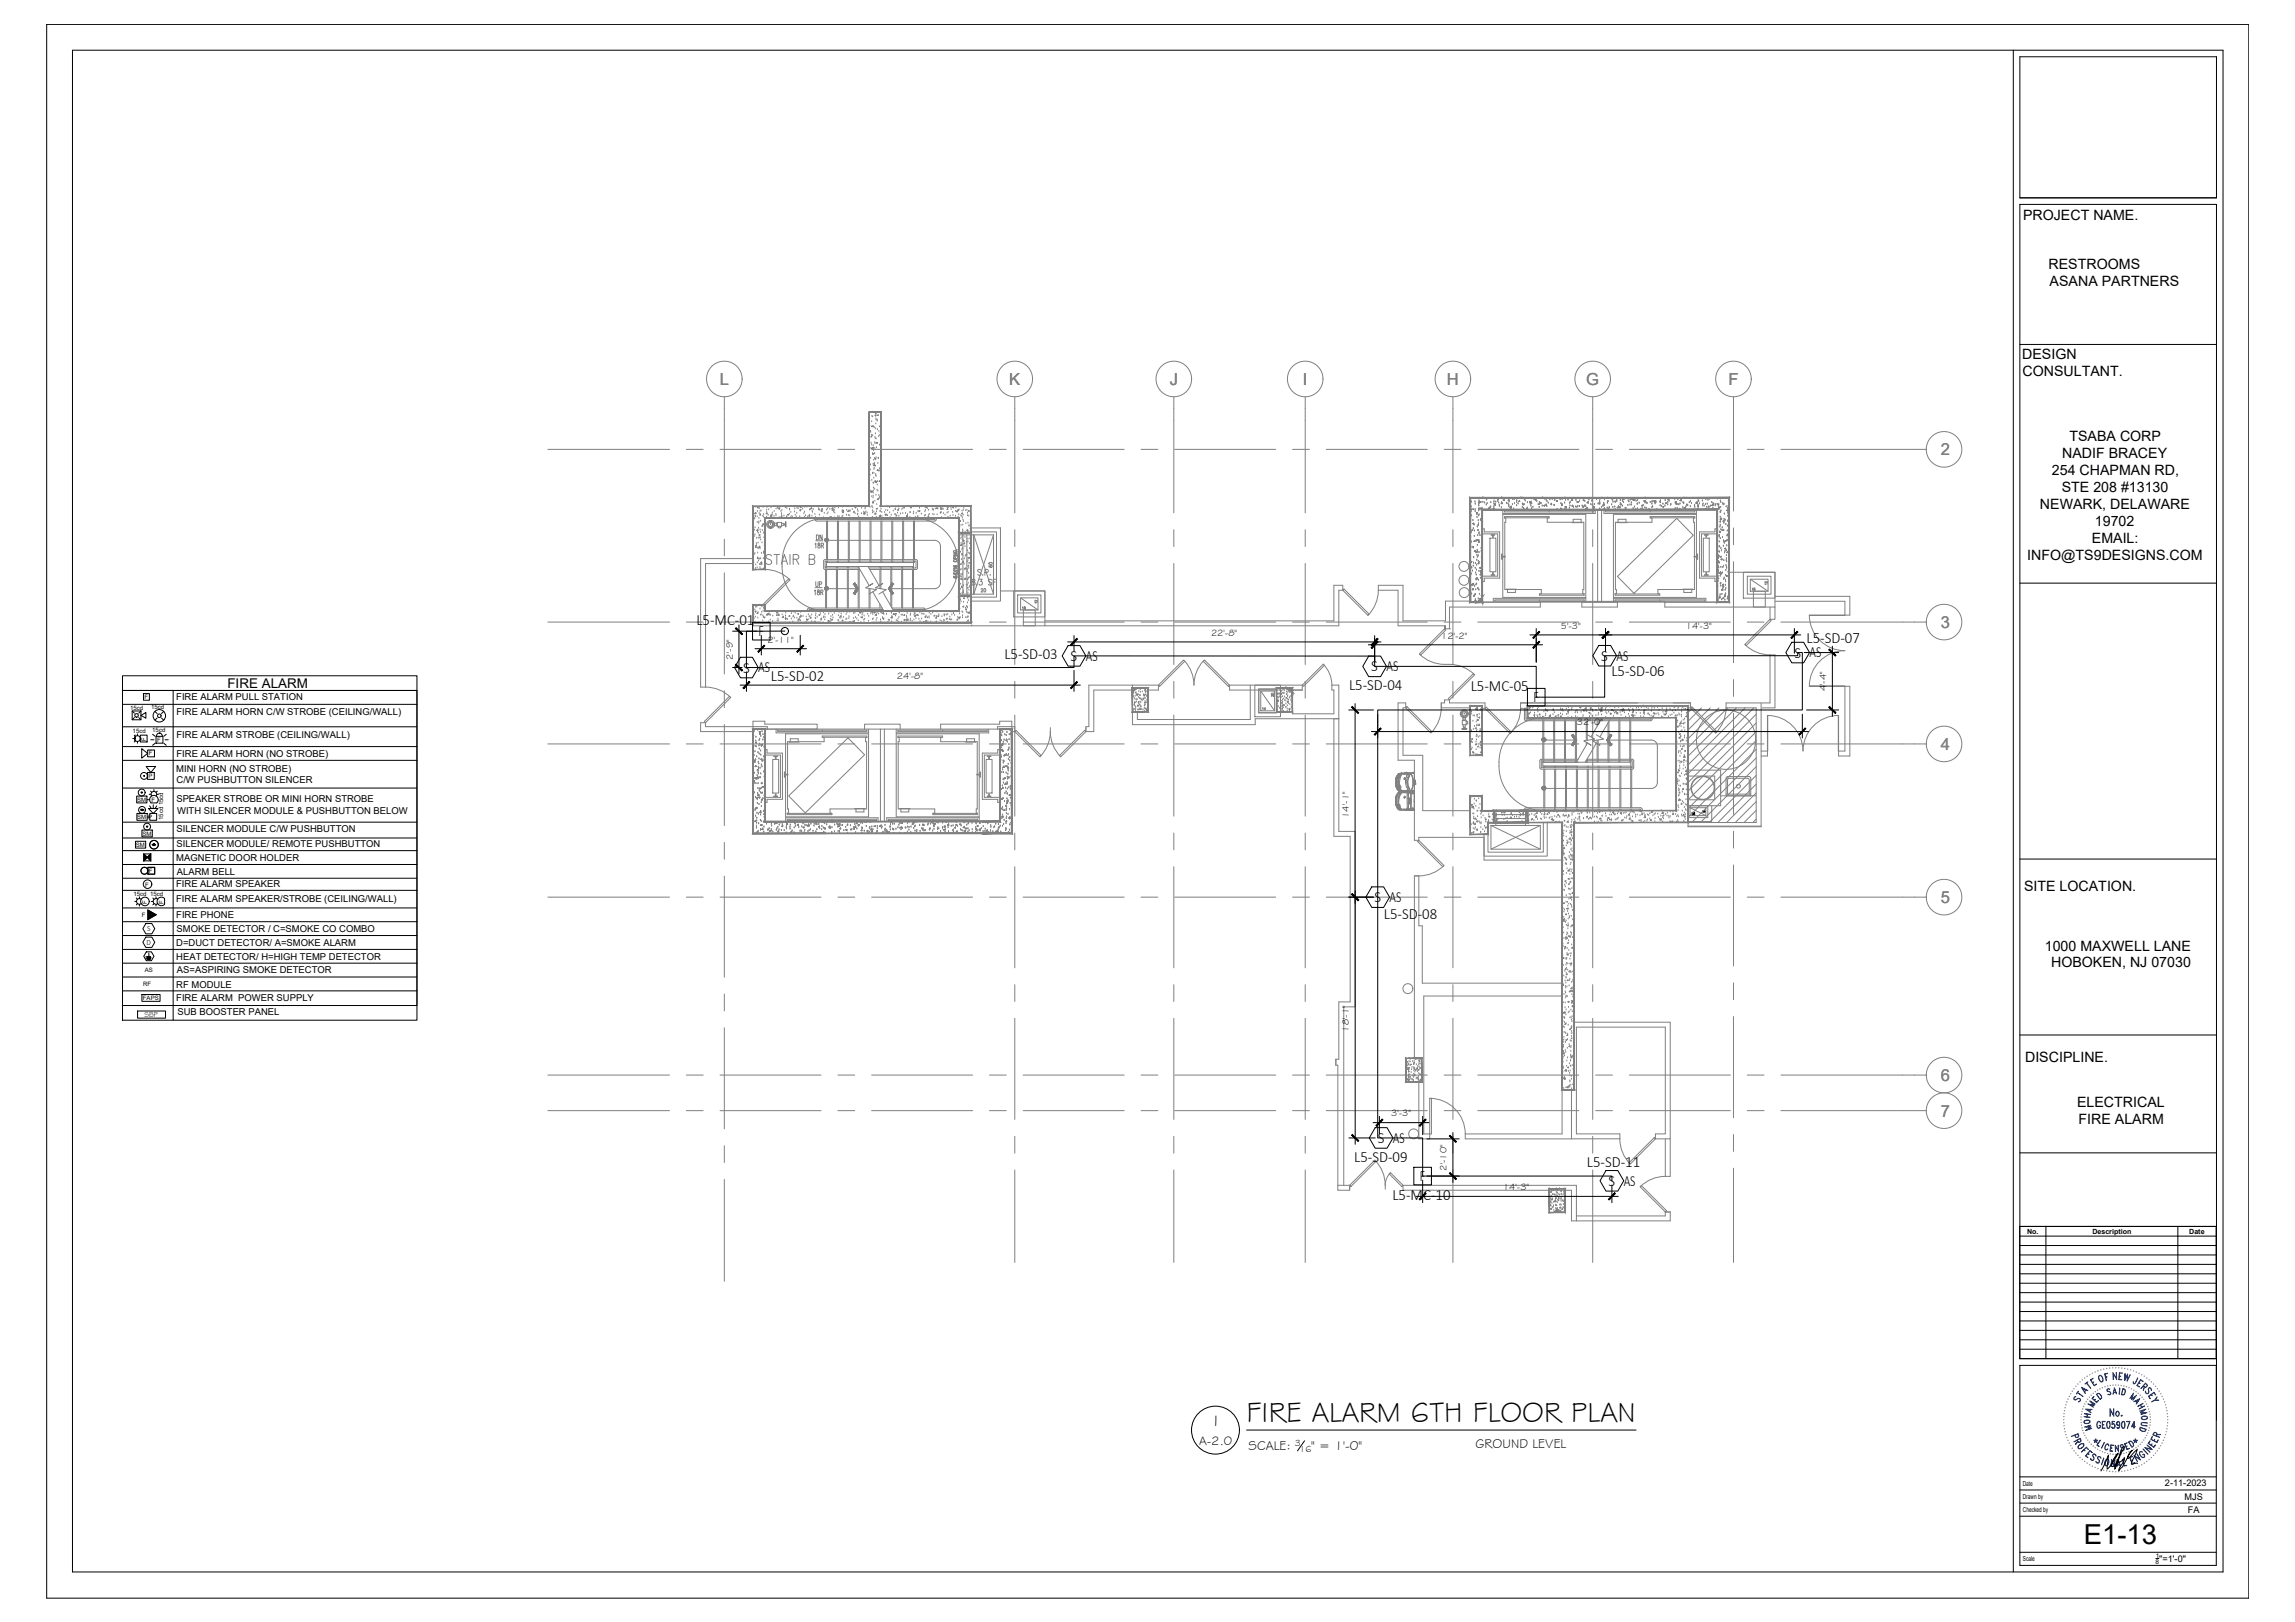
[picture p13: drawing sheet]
<svg xmlns="http://www.w3.org/2000/svg" width="841mm" height="594mm" viewBox="0 0 841 594" stroke-linecap="round" stroke-linejoin="round" font-family="sans-serif">
<defs><g id="words">
<text font-size="10.6" x="456.8" y="520.9">FIRE ALARM 6TH FLOOR PLAN</text>
<text font-size="10.1" x="763.6" y="565.4">E1-13</text>
<g font-size="6.1" fill="#808080">
<text x="263.7" y="141">L</text>
<text x="369.8" y="141">K</text>
<text x="428.6" y="141">J</text>
<text x="477.5" y="141">I</text>
<text x="530.2" y="141">H</text>
<text x="581.3" y="141">G</text>
<text x="633.4" y="141">F</text>
<text x="711.2" y="166.8">2</text>
<text x="711.2" y="230">3</text>
<text x="711.2" y="274.6">4</text>
<text x="711.2" y="330.8">5</text>
<text x="711.2" y="395.9">6</text>
<text x="711.2" y="409">7</text>
</g>
<text font-size="5.8" x="443.7" y="522.2">1</text>
<g font-size="5.7">
<text x="255.2" y="228.8">L5-MC-01</text>
<text x="278" y="233">F</text>
<text x="662" y="235.5">L5-SD-07</text>
<text x="368.1" y="241.3">L5-SD-03</text>
<text x="392.4" y="242">S</text>
<text x="397.9" y="242">AS</text>
<text x="502.5" y="245.9">S AS</text>
<text x="586.8" y="242">S</text>
<text x="592.4" y="241.9">AS</text>
<text x="657.6" y="240.8">S</text>
<text x="663.1" y="240.8">AS</text>
<text x="272.3" y="246.3">S</text>
<text x="277.9" y="246.3">AS</text>
<text x="282.5" y="249.3">L5-SD-02</text>
<text x="590.5" y="247.6">L5-SD-06</text>
<text x="494.4" y="252.7">L5-SD-04</text>
<text x="538.9" y="253.1">L5-MC-05</text>
<text x="562" y="257.2">F</text>
<text x="503.6" y="330.4">S</text>
<text x="509.2" y="330.4">AS</text>
<text x="507.1" y="336.5">L5-SD-08</text>
<text x="504.9" y="418.6">S AS</text>
<text x="496.2" y="425.5">L5-SD-09</text>
<text x="581.5" y="427.6">L5-SD-11</text>
<text x="520.4" y="432.6">F</text>
<text x="589.5" y="434.3">S</text>
<text x="595" y="434.3">AS</text>
<text x="510.3" y="439.6">L5-MC-10</text>
</g>
<g font-size="5.2">
<text x="741.4" y="80.7">PROJECT NAME.</text>
<text x="750.7" y="98.5">RESTROOMS</text>
<text x="751.1" y="104.8">ASANA PARTNERS</text>
<text x="741.1" y="131.5">DESIGN</text>
<text x="741.2" y="137.7">CONSULTANT.</text>
<text x="758.4" y="161.6">TSABA CORP</text>
<text x="755.7" y="167.8">NADIF BRACEY</text>
<text x="752" y="174">254 CHAPMAN RD,</text>
<text x="755.6" y="180.3">STE 208 #13130</text>
<text x="747.6" y="186.5">NEWARK, DELAWARE</text>
<text x="767.7" y="192.7">19702</text>
<text x="766.6" y="198.9">EMAIL:</text>
<text x="742.9" y="205.1">INFO@TS9DESIGNS.COM</text>
<text x="741.7" y="326.5">SITE LOCATION.</text>
<text x="749.3" y="348.1">1000 MAXWELL LANE</text>
<text x="751.6" y="354.4">HOBOKEN, NJ 07030</text>
<text x="742.1" y="388.9">DISCIPLINE.</text>
<text x="761.2" y="405.4">ELECTRICAL</text>
<text x="761.7" y="411.7">FIRE ALARM</text>
</g>
<text font-size="4.9" x="83.4" y="252">FIRE ALARM</text>
<g font-size="4.8">
<text x="457.5" y="531.2">SCALE:</text>
<text x="480.5" y="531.2">&quot; = 1'-0&quot;</text>
<text x="540.7" y="530.5">GROUND LEVEL</text>
</g>
<text font-size="4.6" x="439.4" y="529.1">A-2.0</text>
<g font-size="3.5">
<text x="443.8" y="232.8">22'-8&quot;</text>
<text x="528.1" y="233.9">12'-2&quot;</text>
<text x="572" y="230.2">5'-3&quot;</text>
<text x="617.8" y="230.2">14'-3&quot;</text>
<text x="281.3" y="235.3">2'-11&quot;</text>
<text x="268.5" y="241.6" transform="rotate(-90 268.5 241.6)">2'-9&quot;</text>
<text x="328.7" y="248.6">24'-8&quot;</text>
<text x="64.6" y="256.4">FIRE ALARM PULL STATION</text>
<text x="669.2" y="253.1" transform="rotate(-90 669.2 253.1)">4'-4&quot;</text>
<text x="64.7" y="262.1">FIRE ALARM HORN C/W STROBE (CEILING/WALL)</text>
<text x="577.9" y="265.6">32'-0&quot;</text>
<text x="64.7" y="270.2">FIRE ALARM STROBE (CEILING/WALL)</text>
<text x="64.7" y="277.3">FIRE ALARM HORN (NO STROBE)</text>
<text x="64.6" y="282.8">MINI HORN (NO STROBE)</text>
<text x="64.7" y="286.9">C/W PUSHBUTTON SILENCER</text>
<text x="64.6" y="293.8">SPEAKER STROBE OR MINI HORN STROBE</text>
<text x="64.9" y="298">WITH SILENCER MODULE &amp; PUSHBUTTON BELOW</text>
<text x="494.3" y="299.5" transform="rotate(-90 494.3 299.5)">14'-1&quot;</text>
<text x="64.7" y="304.7">SILENCER MODULE C/W PUSHBUTTON</text>
<text x="64.7" y="310.4">SILENCER MODULE/ REMOTE PUSHBUTTON</text>
<text x="64.6" y="315.2">MAGNETIC DOOR HOLDER</text>
<text x="64.8" y="320.5">ALARM BELL</text>
<text x="64.5" y="325">FIRE ALARM SPEAKER</text>
<text x="64.5" y="330.3">FIRE ALARM SPEAKER/STROBE (CEILING/WALL)</text>
<text x="64.6" y="336.4">FIRE PHONE</text>
<text x="64.7" y="341.4">SMOKE DETECTOR / C=SMOKE CO COMBO</text>
<text x="64.6" y="346.5">D=DUCT DETECTOR/ A=SMOKE ALARM</text>
<text x="64.6" y="351.6">HEAT DETECTOR/ H=HIGH TEMP DETECTOR</text>
<text x="64.9" y="356.5">AS=ASPIRING SMOKE DETECTOR</text>
<text x="64.6" y="361.8">RF MODULE</text>
<text x="64.6" y="366.8">FIRE ALARM POWER SUPPLY</text>
<text x="65.1" y="371.7">SUB BOOSTER PANEL</text>
<text x="494.3" y="377.9" transform="rotate(-90 494.3 377.9)">18'-1&quot;</text>
<text x="509.8" y="408.9">3'-3&quot;</text>
<text x="530.1" y="428.8" transform="rotate(-90 530.1 428.8)">2'-10&quot;</text>
<text x="550.8" y="435.9">14'-3&quot;</text>
</g>
<g font-size="3.4">
<text x="474.5" y="529.6">3</text>
<text x="476.2" y="531.9">16</text>
<text x="793.4" y="544.4">2-11-2023</text>
<text x="800.5" y="549.2">MJS</text>
<text x="801.8" y="554">FA</text>
<text x="791.3" y="572">&quot;=1'-0&quot;</text>
</g>
<g font-size="2.9">
<text x="53.9" y="341.1">S</text>
<text x="53.7" y="346">D</text>
</g>
<text font-size="2.7" x="52.9" y="372.4">SBP</text>
<g font-size="2.6">
<text x="742.8" y="451.9">No.</text>
<text x="766.8" y="451.9">Description</text>
<text x="802.3" y="451.9">Date</text>
</g>
<g font-size="2.5">
<text x="741.3" y="544.2">Date</text>
<text x="741.3" y="549">Drawn by</text>
<text x="741.3" y="553.9">Checked by</text>
<text x="741.3" y="571.9">Scale</text>
</g>
<g font-size="2.3">
<text x="789.9" y="572.8">8</text>
<text x="790" y="570.6">1</text>
</g>
<g font-size="2.2">
<text x="53" y="256">F</text>
<text x="47.7" y="260">15cd</text>
<text x="55.4" y="259.7">15cd</text>
<text x="48.6" y="268.6">15cd</text>
<text x="55.8" y="268.3">15cd</text>
<text x="53.4" y="271.4" transform="rotate(-90 53.4 271.4)">F</text>
<text x="57.6" y="271.7">F</text>
<text x="54.5" y="276.7">F</text>
<text x="54.4" y="285">P</text>
<text x="50.2" y="293.6">SM</text>
<text x="55.5" y="293.7">F</text>
<text x="50.3" y="299.9">SM P</text>
<text x="59.8" y="300.4" transform="rotate(-90 59.8 300.4)">15cd 15cd</text>
<text x="49.8" y="310.1">SM</text>
<text x="52.2" y="306.1">SM</text>
<text x="54.6" y="319.7">F</text>
<text x="49" y="328.3">15cd 15cd</text>
<text x="53.2" y="324.9">F</text>
<text x="51.9" y="335.8">F</text>
<text x="53.9" y="331" transform="rotate(-90 53.9 331)">F</text>
<text x="60" y="331" transform="rotate(-90 60 331)">F</text>
<text x="53" y="355.9">AS</text>
<text x="52.4" y="361.2">RF</text>
<text x="52.4" y="366.2">FAPS</text>
</g>
</g></defs>
<!-- layer: A-LINE-6 -->
<path d="M456.8 523.8h142.8M478.1 527.7l-2.6 3.7" fill="none" stroke="#000" stroke-width=".37"/>
<!-- layer: 0 -->
<g fill="none" stroke="#000" stroke-width=".37">
<path d="M268.5 231.2h8.9M270.8 228.9v17.9M276.7 237.6h18.9M279 232.7v7.2M287.6 231.1l-14.1 .1v13.3h120.1v-4.3l110.2 .1v3.8h59.2v11.3h25v-15.2h70.8v-1.2h1.7v21h-155.6v156.8h16.4v13.9h69.4v1.8M293.3 232.7v7.2M391.3 235.1h114.8M393.6 232.8v5.9M501.4 236.2h63.9M503.8 232.8v9.7M560.7 232.5h99.2M563 230.2v12.3"/>
<path d="M588.4 230.2v8.4M657.6 230.2v9.1M661.2 239h12.6M671.5 236.7v25.7M268.5 244.5h3.5M271.2 250.9h124.7M273.5 246v7.2M393.6 245.5v7.7M496.6 257.7v73.2M56.8 260.6l.8 .8M57.6 263l-.8 .8M59.2 263l.8 .8"/>
<path d="M60 260.6l-.8 .8M494.3 260h9M502.6 267.9h160.2M504.9 261.6v8.7M660.5 261.6v8.7M662 260h11.8M494.3 328.6h9M496.6 326.3v92.8M52 364.3h6.7v2.5h-6.7zM494.3 416.8h9.7M503.2 411.2h20.4M505.5 408.9v6.3"/>
<path d="M521.3 408.9v6.7M522.9 417.1h11.8M532.4 414.8v18.3M519 438.2h74M521.3 432.3v8.2M522.9 430.7h11.8M590.7 434v6.5"/>
<circle cx="287.6" cy="231.1" r="1.32"/>
<circle cx="58.4" cy="262.2" r="2.28"/>
<circle cx="58.4" cy="262.2" r=".65"/>
<circle cx="445.4" cy="523.8" r="8.8"/>
</g>
<!-- layer: X_CONST_3 THRU 6$0$0-COL -->
<g fill="none" stroke="#808080" stroke-width=".37">
<path d="M318.5 155.8l.2-.2v.3h-.2M318.6 153.7h.1M318.6 158.5h.1M318.7 157.2h.1M319 157.7l.1 .5h-.5zM319.3 156.1l.4-.1-.1 .3zM319.3 159.4h.1M319.4 159.7l.1 .3h-.4zM319.4 154.4h.1M319.5 152.5h.1M319.6 151h.1M319.8 159.6h.1"/>
<path d="M319.8 152.7h.1M320 156.3h.1M320.1 156.3h.1M320.4 156.6h.1M320.6 152.2l.4-.2-.1 .4zM320.8 151.7h.1M320.8 158.9h.1M320.9 152.3h.1M320.9 157.1h.1M320.9 155.3h.1M321 153.5h.1M321.1 151.6h.1"/>
<path d="M321.1 153.9h.1M321.5 153.9h.1M321.5 154.2h.1M321.5 157.4h.1M321.8 151.9v.3h-.3zM322 160h.1M322.1 158h.1M322.2 159.5h.1M322.5 151.1h.1M322.5 155.9l.1 .4h-.3zM322.8 158.2l-.2 .1 .2 .2M318.5 175.7v.3"/>
<path d="M318.6 170.1l.4-.1-.1 .3zM318.7 176.3h.1M318.8 179.8h.1M318.8 174.1h.1M318.9 172.1h.1M319 167.8h.1M319.1 164.3h.1M319.2 162.3h.1M319.3 179.8v.3h-.3zM319.4 162.9h.1M319.5 175.9h.1M319.7 173.3h.1"/>
<path d="M319.7 166.4h.1M319.7 163.9l.1 .5-.5-.1zM319.8 166.1h.1M319.8 173.5h.1M319.9 166.2l.4-.2-.1 .4zM319.9 176.9h.1M320 170.1h.1M320 163.2h.1M320 179.8h.1M320.1 178.8h.1M320.1 165.1h.1M320.1 177h.1"/>
<path d="M320.2 163.8v.3h-.3zM320.2 168.6h.1M320.2 175.2h.1M320.3 173.3h.1M320.3 171.9h.1M320.3 171.5h.1M320.3 170h.1M320.4 169.7h.1M320.5 170.1v.5l-.5-.1zM320.5 167.9h.1M320.5 176.2l.4-.1-.1 .3zM320.5 166.1h.1"/>
<path d="M320.5 179.2h.1M320.6 162.1h.1M320.6 164.3h.1M320.6 160.2h.1M320.7 162.5h.1M320.7 160.7h.1M320.8 170.7h.1M320.9 173.8h.1M320.9 167.9l.1 .3h-.3zM320.9 174.2h.1M321 174.5h.1M321 167.6h.1"/>
<path d="M321.1 160.8h.1M321.2 162.3h.1M321.2 176.3v.5l-.4-.1zM321.2 164h.1M321.2 162.2l.4-.1-.1 .3zM321.4 179.6h.1M321.5 177.6h.1M321.6 176.4h.1M321.7 171.9v.4h-.3zM321.7 169.8h.1M321.7 179.9h.1M321.8 167.8h.1"/>
<path d="M321.8 172.3l.4-.1-.1 .3zM321.9 168h.1M322.3 163h.1M322.3 171.7h.1M322.4 176l.1 .4-.3-.1zM322.6 161.8h.1M322.7 173.6h.1M276 191.4h.1M276.1 189.5h.1M276.2 189.8l.4-.1-.1 .3zM276.3 196.1l.1 .3h-.4zM276.5 194.2h.1"/>
<path d="M276.7 195.9h.1M276.7 193.3h.1M276.7 189h.1M276.8 185.7h.1M276.8 199.9l.4-.2-.1 .4zM276.8 189.2h.1M277 187.6v.6l-.5-.1zM277.2 199.1h.1M277.2 199.8h.1M277.2 197.1h.1M277.5 189.3h.1M277.5 191.4h.1"/>
<path d="M277.5 185.9l.4-.2-.1 .4zM277.5 187.3h.1M277.6 194.9h.1M277.7 193.8l.1 .6-.5-.1zM277.8 198.9h.1M277.9 197.1h.1M277.9 195.3h.1M278 193.5h.1M278.1 191.7h.1M278.1 191.2h.1M278.1 189.9h.1M278.1 195.9l.4-.1-.1 .3z"/>
<path d="M278.2 188.1h.1M278.3 186.3h.1M278.3 197h.1M278.5 194.1h.1M278.5 187.3h.1M278.6 188.6h.1M278.6 197h.1M278.7 195h.1M278.7 188.3l.1 .3h-.4zM278.7 197.8h.1M278.8 190.9h.1M278.9 187.1h.1"/>
<path d="M279.2 198.8h.1M279.3 194.3h.1M279.4 192.4l.1 .3h-.3zM279.4 192l.4-.1-.1 .3zM279.5 189h.1M279.6 185.9h.1M279.7 189.4h.1M279.8 195.3h.1M279.8 188.5h.1M280 194.8h.1M280.1 192.8h.1M280.1 199.9h.1"/>
<path d="M280.2 196.4l.1 .4h-.4zM280.8 188.1l.4-.2-.2 .4zM280.9 189.5h.1M281 186.9h.1M281 187.7h.1M281 185.9h.1M281.5 188.8h.1M281.7 186.7h.1M282.5 186h.1M282.6 188.6v.4l-.3-.1zM282.6 189.5h.1M282.8 188.5v.6l-.5-.1z"/>
<path d="M283 188.6h.1M283 187.9h.1M283.7 189.1h.1M283.7 187.3h.1M283.8 185.5h.1M284.3 188.4h.1M284.4 188.9h.1M284.4 186.4h.1M284.9 186.2h.1M285.3 186.3l.4-.1-.1 .3zM285.4 186.1h.1M285.5 189.6h.1"/>
<path d="M285.7 186.2h.1M286.2 187.4h.1M286.4 188.1h.1M286.5 188.7h.1M286.5 189v.3h-.3zM286.5 186.9h.1M287.3 189h.1M287.8 186h.1M288 185.6h.1M288.3 189.3h.1M288.3 189.8l.3-.4v.4M288.3 186.2h.1"/>
<path d="M288.4 189.7h.1M288.6 188.5l.4-.1-.2 .3zM289.3 188.3h.1M289.3 186.5h.1M289.3 186.8h.1M289.5 185.4h.2M289.7 189.6h.1M289.8 187.7h.1M290.2 189.1h.1M290.4 189.3v.3h-.3zM291.2 187.5h.1M291.2 185.5h.1"/>
<path d="M291.2 186.3h.1M291.4 188.7h.1M291.8 189.4h.1M292 188h.1M292.1 186.2h.1M292.5 186.3h.1M293.1 189.2h.1M293.1 186.7l.4-.1-.1 .3zM293.2 187.2h.1M293.5 185.6l.1 .3h-.3zM294.1 186.5h.1M294.2 189.8h.1"/>
<path d="M294.6 188.2h.1M294.8 189.4h.1M294.8 187.6h.1M294.9 185.8h.1M295.2 188.9h.1M295.7 185.7h.1M296 189.4h.1M296.4 188.9l.4-.1-.2 .3zM296.6 188.7h.1M296.6 186.8h.1M297 186.6h.1M297.4 185.9l.1 .3h-.4z"/>
<path d="M297.5 189h.1M297.6 187.2h.1M297.7 187.6h.1M298 186.6h.1M298.6 188.5h.1M298.9 189.5h.1M299.1 185.4h.4M299.9 186.7h.1M300.1 186.3h.1M300.3 188.7h.1M300.4 186.9h.1M300.9 187.1h.1"/>
<path d="M300.9 187.2l.4-.2-.1 .4zM301.3 186.2l.1 .4-.4-.1zM301.8 189.6h.1M302.1 188h.1M302.8 186.8h.1M303.1 188.3h.1M303.2 186.5h.1M303.4 187.8h.1M303.5 185.9h.1M304.1 189.7h.1M304.1 186.5h.1M304.2 189.4l.4-.2-.2 .4z"/>
<path d="M304.7 189.7h.1M304.9 185.7h.1M305.2 186.6l.1 .3h-.4zM305.2 186l.1 .5-.5-.1zM305.5 187.6h.1M305.6 185.4h-.1M305.7 187h.1M305.8 189.7h.1M305.8 185.4v.2l-.3-.2M305.9 187.9h.1M306 186.1h.1M307 189.2h.1"/>
<path d="M307.3 186h.1M307.5 189.2h.1M308.6 189.3h.1M308.6 187.5h.1M308.6 187.1h.1M308.7 185.7h.1M308.7 187.6l.4-.1-.1 .3zM308.8 189.1h.1M308.9 187.1h.1M309.1 186.9l.1 .4-.4-.1zM310.2 188.7h.1M310.3 186.9h.1"/>
<path d="M310.4 185.5h.1M310.9 188.8h.1M311 186.9l.1 .5-.5-.1zM311.4 188.9h.1M311.5 187.1h.1M312.1 189.8h.2M312.3 186.6h.1M313 187.3l.1 .3h-.4zM313.3 185.9l.4-.2-.1 .4zM313.4 188.2h.1M314.2 188.6h.1M314.2 186.7h.1"/>
<path d="M314.3 188.3h.1M314.4 187.3h.1M314.7 189.3h.1M315.7 188.2h.1M315.8 186.2h.1M316.5 187.6h.1M316.5 188.1l.4-.2-.1 .3zM316.8 187.8l.1 .5-.5-.1zM316.9 187.6v.3h-.3zM316.9 188.2h.1M317 186.4h.1M317.1 186h.1"/>
<path d="M317.3 187.4h.1M317.8 187.9h.1M317.8 188.8h.1M318.5 183.9h.1M318.6 181.9h.1M319.2 185.7h.1M319.2 180.2l.4-.2-.1 .4zM319.5 181.9h.1M319.6 185.4h.1M319.7 189.6h.1M319.7 187.1h.1M319.7 180.2h.1"/>
<path d="M319.8 187.8h.1M319.8 189.6h.1M319.8 186h.1M319.9 184.2h.1M319.9 183.8h.1M319.9 182.4h.1M320 181.7h.1M320 180.6h.1M320 183.9l.1 .3h-.3zM320.2 187.6h.1M320.6 183.6h.1M320.8 187.9v.4h-.3z"/>
<path d="M321 188.3h.1M321 181.4h.1M321.1 189.4h.1M321.1 186.3l.4-.1-.1 .3zM321.2 187.4h.1M321.3 184.8h.1M321.9 182.5l.1 .5-.5-.1zM322 181.5h.1M322.4 182h.1M322.4 182.4h.1M322.4 182.4l.4-.2-.1 .3zM322.4 185.5h.1"/>
<path d="M322.5 189.2h.1M322.5 187.4h.1M322.5 187.3h.1M322.6 185.6h.1M322.6 185.3h.1M322.6 188.7l.1 .5-.5-.1zM322.7 183.8h.1M322.7 182h.1M322.8 180.2h.1M322.9 186.5h.1M323.1 187.7h.1M323.2 189.1h.1"/>
<path d="M324.2 187.7h.1M324.4 188.5l.3-.2-.1 .4zM324.6 187h.1M324.7 188.3v.3h-.3zM325.2 188.9h.1M325.3 187.1h.1M325.3 185.7h.1M326 187.8h.1M326 186h.1M326.2 189.6h.1M326.6 188.7h.1M327.3 187.2h.1"/>
<path d="M328 188.5h.1M328 186.5h.1M328.1 186.7h.1M328.2 189.8l.2-.2v.2M328.2 185.8h.1M328.6 188.6v.4l-.3-.1zM328.9 186.7l.4-.1-.1 .3zM328.9 187.9h.1M329.2 185.4h.1M329.4 186.4h.1M329.4 189.1h.1M330 188.2h.1"/>
<path d="M330.5 186.6h.1M330.8 188.1h.1M330.9 186.3h.1M331.1 185.9h.1M331.4 186.1h.1M331.8 188.1h.1M332.2 188.9l.3-.1-.1 .3zM332.5 189v.3h-.3zM332.6 188.5h.1M333.4 189.7h.1M333.4 187.8h.1M333.5 189.6h.1"/>
<path d="M333.6 187.7h.1M333.6 185.9h.1M333.7 186.1h.1M334 186h.1M334.7 188.2h.1M334.8 187.6h.1M334.9 185.6h.1M335.4 189.5h.1M335.4 185.4h.2M335.7 188h.1M335.8 185.4h.1M336.2 185.5h.1"/>
<path d="M336.3 189.1h.1M336.4 189.3v.3h-.3zM336.4 187.3h.1M336.5 185.5h.1M336.7 187.2l.4-.2-.1 .4zM336.8 185.5h.1M336.9 187.3h.1M336.9 186.1h.1M337.6 188.3h.1M338.7 185.5h.1M338.9 189h.1M338.9 187.4h.1"/>
<path d="M339 185.4l-.1 .2 .4 .1v-.3M339.1 188.8h.1M339.2 187h.1M339.5 185.6l.1 .3h-.4zM339.8 186.3h.1M340 189.4l.3-.2-.1 .3zM340.2 189.8h.1M340.2 188.8h.1M340.3 186.9h.1M340.5 188.4h.1M341.3 185.4l.3 .2v-.2M341.6 185.7h.1"/>
<path d="M341.6 186.7h.1M341.8 188.4h.1M341.9 186.6h.1M342.1 186.9h.1M342.3 188.6h.1M342.7 186.4h.1M343.4 185.9l.1 .3h-.4zM343.4 188.5h.1M343.7 186.4h.1M344.5 185.8h.1M344.5 187.6l.4-.1-.1 .3zM344.7 188h.1"/>
<path d="M344.7 186.2h.1M345 189.6h.1M345.1 186.1v.5l-.4-.1zM345.2 186.4h.1M345.6 186.5h.1M345.7 188.1h.1M346.3 188.7h.1M347.1 187.9h.1M347.1 186h.1M347.3 186.2l.1 .4h-.4zM347.4 189.4h.1M347.4 185.9h.1"/>
<path d="M347.5 187.6h.1M347.5 185.8h.1M347.9 189.8h.2M348.2 189h.1M348.4 185.8h.1M348.5 185.8h.1M348.5 186.6h.1M349.1 185.9l.4-.2-.1 .3zM349.1 187.7h.1M349.2 188.8h.1M350.1 189.1h.1M350.2 187.3h.1"/>
<path d="M350.3 185.5h.1M350.3 186h.1M350.5 185.5h.1M350.9 187v.5l-.4-.1zM351.1 189.4h.1M351.2 186.6v.3h-.3zM351.4 188.5h.1M351.4 193.3l.2-.2 .1 .6-.3-.1M351.4 186.8h.1M351.5 199h.1M351.6 192.1h.1M351.7 193.2h.1"/>
<path d="M351.8 197.3h.1M351.9 190.7l.1 .3h-.3zM352.1 188.9h.1M352.2 199h.1M352.2 192.4h.1M352.3 197h.1M352.3 199.3l.1 .6-.5-.1zM352.3 188.1l.4-.2-.1 .3zM352.5 189.2h.1M352.5 187.2h.1M352.6 199.5h.1M352.6 197.7h.1"/>
<path d="M352.6 196.6h.1M352.7 189.7h.1M352.7 195.9h.1M352.7 194.8l.1 .3h-.4zM352.8 194.1h.1M352.8 192.3h.1M352.9 194.6h.1M352.9 190.5h.1M352.9 198.1l.4-.1-.1 .3zM353 188.7h.1M353 198.1h.1M353 186.9h.1"/>
<path d="M353.1 191h.1M353.2 186.2h.1M353.4 198.8l.1 .4h-.3zM353.6 196.8h.1M353.7 194.9h.1M353.9 187h.1M354 191.8h.1M354.2 198.7h.1M354.3 194.2l.3-.2-.1 .4zM354.3 186.9h.1M354.5 194.8h.1M354.5 188h.1"/>
<path d="M354.5 188.9h.1M354.7 198.5h.1M354.7 197.5h.1M354.7 191.6h.1M355 189h.1M355 194.7h.1M355.1 186.9v.4l-.3-.1zM355.1 192.5h.1M355.1 192.7h.1M355.3 199.1h.1M355.4 197.3h.1M355.5 195.5h.1"/>
<path d="M355.5 193.7h.1M355.6 191.9h.1M355.7 190.1h.1M355.7 196.6h.1M355.7 188.3h.1M355.8 191.1l-.2 .2h.2M355.8 190.2h-.2l.2 .2M538.8 189.9l.1-.1-.1 .3M538.8 194.7h.1M538.8 196h.1M538.8 198.6h.1M538.8 189.2h.1"/>
<path d="M538.9 192.9h.1M538.9 196.6h.1M538.9 191.1h.1M539 189.3h.1M539.1 187.5h.1M539.1 185.7h.1M539.1 195h.1M539.1 188.8h.1M539.2 183.9h.1M539.2 186.8h.1M539.2 198.6h.1M539.5 186.6h.1"/>
<path d="M539.6 193.9l.1 .3h-.3zM539.7 191.8l.4-.2-.1 .3zM539.8 190.6h.1M539.9 193.6h.1M539.9 186.7h.1M540.2 192.3h.1M540.3 196.4h.1M540.3 194.5h.1M540.5 198.3l-.1-.3-.3 .3h.4M540.5 183.9h.1M540.6 186.6h.1M540.6 187.4h.1"/>
<path d="M540.6 184.7h.1M540.9 198.3h.1M541 197.9h.1M541 187.8l.4-.1-.1 .3zM541.2 188.5h.1M541.3 189.5h.1M541.4 193h.1M541.4 199.8h.1M541.5 197.9h.1M541.5 196.1h.1M541.6 194.3h.1M541.6 197.9l.4-.2-.1 .4z"/>
<path d="M541.7 192.5h.1M541.7 194.3h.1M541.7 190.7h.1M541.8 192.3h.1M541.8 188.9h.1M541.8 198.7h.1M541.8 191.9h.1M541.8 185h.1M541.8 187.1h.1M541.9 185.3h.1M542 183.5h.1M542 184.5h.1"/>
<path d="M542 195.5h.1M542 188.6h.1M542 186.1l.1 .3h-.3zM542 195.2h.1M542.1 182.5h.1M542.1 198.7h.1M542.2 183.6v.5l-.4-.1zM542.3 196.2h.1M542.3 183.9l.4-.2-.1 .4zM542.3 186.7h.1M542.6 186.4h.1M542.8 190.1v.4l-.3-.1z"/>
<path d="M542.9 189.8l.1 .5-.5-.1zM543.1 199.9h.1M543.1 193.1h.1M543.1 186.7h.1M543.1 186.2h.1M543.1 193.9v.2M543.4 184h.1M543.4 182.3h.1M544.1 184.2h.1M544.7 185h.1M544.7 183.1h.1M545 184.4h.1"/>
<path d="M545.1 182.3l-.2 .3h.3v-.3M545.6 186.1l.3-.2-.1 .4zM545.7 186.7l.2-.3 .1 .3M546.1 185.9h.1M546.3 185.6h.1M546.3 184.1h.1M547.4 186.3h.1M547.4 185.7h.1M547.5 184.5h.1M547.5 183.8h.1M547.5 182.7h.1M548 184.5v.5l-.4-.1z"/>
<path d="M548.1 183.9h.1M548.8 183.6h.1M549.1 182.6v.4h-.3zM549.2 184.2h.1M549.4 185.1h.1M549.5 185.5h.1M550.1 184.3l.4-.1-.1 .3zM550.2 186h.1M550.3 184.2h.1M550.3 182.3h.1M550.9 183.3h.1M551.3 183.4h.1"/>
<path d="M552.1 184.3h.1M552.6 184.5h.1M552.9 185h.1M552.9 185.6h.1M553 183v.3h-.3zM553 183.8h.1M553.4 186.5l.4-.1-.2 .3zM553.8 185.4v.5l-.5-.1zM554.3 184.8h.1M554.3 182.9h.1M554.5 182.8h.1M554.7 186.4h.1"/>
<path d="M554.7 182.6l.4-.2-.1 .4zM555 184.5h.1M555.7 182.7h.1M555.8 185.2h.1M555.8 184h.1M555.8 183.4h.1M556.3 184.6h.1M556.8 183.3l.1 .4-.3-.1zM557.2 182.4h.1M557.7 182.4h.1M557.9 185.9h.1M557.9 184.6h.1"/>
<path d="M557.9 184.8l.4-.2-.1 .3zM558.3 186.3h.1M558.5 186.6h.1M558.6 184.8h.1M558.6 183h.1M558.9 183.5h.1M559.2 186.7l.4-.4v.4M559.7 186.1h.1M559.7 184.1h.1M560.1 182.6h.1M560.7 183.7l.1 .3h-.3zM560.8 184.7h.1"/>
<path d="M561 185.4h.1M561.1 183.9h.1M561.2 186.3h.1M561.3 184.5h.1M561.4 182.7h.1M561.7 185.8h.1M562.1 182.9h.1M562.5 183l.4-.1-.1 .3zM563 182.7h.1M563.2 183.7h.1M563.7 184.8h.1M564 185.9h.1"/>
<path d="M564.1 184.1h.1M564.2 184.8h.1M564.6 184l.1 .3h-.3zM565.2 185.3h.1M565.3 182.4h.1M565.7 185.2l.4-.2-.1 .4zM565.9 182.8h.1M566.5 185.2h.1M566.6 183.2h.1M566.6 185h.1M566.8 185.5h.1M566.9 183.7h.1"/>
<path d="M567.4 184.3h.1M568 183h.1M568.5 184.3l.1 .4h-.3zM568.6 184.9h.1M568.8 182.9h.1M569.5 185.1h.1M569.6 185.2h.1M569.6 183.3h.1M570 182.8h.1M570 182.3h.1M570.3 183.4l.4-.1-.1 .3zM570.5 182.3h-.5"/>
<path d="M570.5 183.7h.1M570.6 186.6h.1M571.7 183h.1M571.9 186.4h.1M572 184.4h.1M572.3 186.6h.1M572.4 184.7h.1M572.4 185.2h.1M572.4 184.7l.1 .3h-.3zM572.5 182.9h.1M573.4 184.3h.1M573.5 186.4h.1"/>
<path d="M573.5 182.4h.1M573.5 185.6l.4-.1-.1 .3zM573.7 183.2h.1M574 186.1h.1M574.6 183.2h.1M575.1 186.2h.1M575.2 184.4h.1M575.3 182.6h.1M575.3 185.3h.1M575.4 184h.1M576.2 182.8l.1 .5-.5-.1zM576.3 185l.1 .4-.3-.1z"/>
<path d="M576.4 182.6h.1M576.6 185.9h.1M576.9 182.6h.1M577.4 185.7h.1M577.5 183.3h.1M577.9 185.8h.1M577.9 184h.1M578.1 183.9l.4-.2-.1 .4zM578.2 185.4h.1M578.8 185.5h.1M578.9 183.5h.1M579.3 182.7h.1"/>
<path d="M579.8 185.3h.1M580.2 183.4h.1M580.2 185.4l.1 .3h-.3zM580.4 183.4h.1M580.7 185.4h.1M580.7 183.6h.1M580.8 185.2h.1M581.1 185.6h.1M581.1 186.5h.1M581.3 186.1l.4-.2-.1 .4zM582 183.7l.1 .5-.5-.1zM582.2 182.8h.1"/>
<path d="M582.3 183.1h.1M583 184.8h.1M583.3 183.5h.1M583.5 185h.1M583.5 183.2h.1M584 185.7h.1M584.1 185.7l.1 .4-.3-.1zM584.3 184.8h.1M584.3 186h.1M585.1 182.9h.1M585.6 184.6h.1M585.7 182.6h.1"/>
<path d="M585.9 184.3l.4-.1-.1 .3zM586.1 184.3h.1M586.1 186.5h.1M586.2 184.7h.1M586.2 183.7h.1M586.3 186.5h.1M586.3 182.9h.1M586.9 185.8h.1M587.1 182.5h.1M587.4 185.4h.1M587.7 184.3h.1M587.8 184.6l.1 .5-.5-.1z"/>
<path d="M588 183.1h.1M588 186.1l.1 .3h-.3zM589 186.1h.1M589 184.3h.1M589.1 182.5h.1M589.1 183.8h.1M589.1 186.5l.4-.1-.1 .3zM589.3 183.7h.1M589.7 186h.1M589.8 185.9h.1M590.5 182.6l.4-.2-.2 .3zM590.6 184.9h.1"/>
<path d="M590.9 183.2h.1M591 185.9h.1M591.1 183.9h.1M591.1 182.3l-.2 .3 .3 .1v-.4M591.7 186.7l.2-.3 .1 .3M591.8 185.7h.1M591.8 183.9h.1M592 183.9h.1M592.5 183.2h.1M592.5 183.7h.1M592.7 186.1h.1M593.1 185.6h.1"/>
<path d="M593.6 185.5l.1 .5-.5-.1zM593.7 184.7l.4-.1-.1 .3zM593.8 183.3h.1M593.8 184.4h.1M594.5 185.4h.1M594.5 183.4h.1M594.6 183.6h.1M594.9 184h.1M595 182.7l.1 .3h-.3zM595.6 186.2h.1M595.6 182.6h.1M595.8 186.3h.1"/>
<path d="M596.5 185.1h.1M596.7 183.4h.1M596.9 183.8h.1M597.3 185h.1M597.4 183.1h.1M597.8 184.1h.1M597.9 184.9h.1M598 183h.1M598.3 183l.4-.1-.2 .3zM598.5 186.3h.1M598.9 183l.1 .3h-.3zM599 185.7h.1"/>
<path d="M599.2 186.7l.2-.3v.3M599.3 182.8h.1M599.6 183.5h.1M600 184.7h.1M600 186.4h.1M600.1 183.3h.1M600.1 184.6h.1M600.2 182.8h.1M600.7 184.3h.1M601.4 182.5h.1M601.4 186.4h.1M601.5 185.2l.4-.2-.1 .4z"/>
<path d="M602 186.4h.1M602.2 185.2h.1M602.5 183.7h.1M602.8 186h.1M602.8 183.3l.1 .4-.3-.1zM602.9 184.2h.1M602.9 182.4h.1M603.3 182.7h.1M603.3 186.2h.1M603.4 184.2h.1M603.6 184.4h.1M604.3 186.5h.1"/>
<path d="M604.7 184h.1M605.3 184.6h.1M605.4 185.9h.1M605.4 183.8h.1M605.6 185.6h.1M605.7 183.8h.1M606.1 183.4l.4-.1-.1 .3zM606.5 184.5h.1M606.7 183.7l.1 .3h-.3zM606.8 183.8h.1M607.2 186.7h.1M608.3 183.9h.1"/>
<path d="M608.4 185.2h.1M608.5 183.4h.1M608.5 184.1h.1M608.8 185.5h.1M609.3 185.6l.4-.1-.1 .3zM609.4 184.6h.1M610 182.3l.3 .2v-.2M610.2 185.3h.1M610.2 183.3h.1M610.6 184l.1 .4-.3-.1zM611.1 184.9h.1M611.2 184h.1"/>
<path d="M611.2 183.1h.1M611.6 183.1h.1M611.7 183.5h.1M612.2 185h.1M612.3 184.8h.1M613.6 182.9h.1M613.9 186.3h.1M613.9 183.9l.4-.2-.1 .4zM614 184.5h.1M614 182.7h.1M614.1 184.2h.1M614.5 184.4l.1 .3h-.3z"/>
<path d="M614.6 186.2h.1M614.8 183h.1M615.2 184.9h.1M615.6 186.5h.1M615.6 184.6h.1M616.1 182.9v.5l-.4-.1zM616.7 185.9h.1M616.8 184.1h.1M617 184.3h.1M617 184.4h.1M617.1 182.4h.1M617.1 186.1l.4-.2-.1 .3z"/>
<path d="M617.6 186.3h.1M617.8 185.7h.1M618 182.5h.1M618.1 185h.1M618.4 184.7l.1 .3h-.3zM619.1 184.1h.1M619.4 185.6h.1M619.5 183.8h.1M619.9 184.4h.1M621 185.1h.1M621.1 185.8h.1M621.7 184.3l.4-.1-.1 .3z"/>
<path d="M621.9 183.8v.5l-.4-.1zM622.2 185.2h.1M622.3 186.3h.1M622.3 183.3h.1M622.3 185l.1 .4-.3-.1zM622.4 185.6h.1M622.5 183.7h.1M622.8 184.5h.1M623.9 183.5h.1M623.9 185.3h.1M624.1 184.6h.1M624.5 185.4h.1"/>
<path d="M624.9 186.5l.4-.2-.1 .4zM625 186.6h.1M625 184.8h.1M625.1 183h.1M625.4 185.8h.1M625.7 184.6h.1M625.9 183.2h.1M626.2 185.4l.1 .3h-.4zM626.3 182.5l.3-.1-.1 .3zM626.8 185.4h.1M627.3 184.1h.1M627.7 184.7v.5l-.5-.1z"/>
<path d="M627.7 186.2h.1M627.8 184.4h.1M627.8 182.6h.1M627.9 184.9h.1M628.6 184.8h.1M628.6 185.2h.1M629.3 184.7h.1M629.3 190.4h.1M629.3 182.8h.1M629.5 184.7l.4-.1-.1 .3zM629.6 196.4h.1M629.7 185.5h.1"/>
<path d="M629.9 186.6h.1M630.1 198.5h.1M630.1 196.1h.1M630.1 194.8l.4-.1-.1 .3zM630.1 185.7l.1 .4-.4-.1zM630.1 196.7h.1M630.2 194.9h.1M630.3 193.1h.1M630.3 191.2h.1M630.4 187.6h.1M630.4 189.4h.1M630.4 192.4h.1"/>
<path d="M630.4 197.3h.1M630.4 190.4h.1M630.5 191.2h.1M630.5 183.5h.1M630.5 187.6h.1M630.5 190.4h.1M630.5 185.8h.1M630.6 184h.1M630.6 194h.1M630.7 187.2h.1M630.7 182.6h.1M630.9 189.8v.3h-.3z"/>
<path d="M631 194.3h.1M631.1 193.3h.1M631.2 196.8h.1M631.3 184.5h.1M631.4 190.9l.4-.2-.1 .3zM631.5 184.9h.1M631.6 198.1h.1M631.6 193.9l.1 .3h-.4zM631.7 198.5h.1M631.7 191.6h.1M631.8 184.7h.1M631.8 190.2h.1"/>
<path d="M631.9 188.3h.1M631.9 199h.1M632.2 190.5h.1M632.4 198v.3h-.3zM632.5 192.1h.1M632.6 185.6h.1M632.7 186.9l.4-.1-.1 .3zM632.8 199.9h.1M632.9 198.1h.1M632.9 196.3h.1M633 197.9h.1M633 196.2h.1"/>
<path d="M633 194.5h.1M633 195.9h.1M633 192.7h.1M633.1 190.9h.1M633.2 189.1h.1M633.3 187.2h.1M633.3 188.1h.1M633.3 187.8h.1M633.3 185.4h.1M633.3 186.1h.1M633.4 191.3h.1M633.4 183.6h.1"/>
<path d="M633.5 185.6v.5l-.5-.1zM633.6 199.8h.1M633.6 196.7h.1M633.6 189.9h.1M633.6 196.9l-.3 .1 .3 .2M633.6 197.1v.1M276.1 202.6h.1M276.2 206.1h.1M276.4 203.1h.1M276.6 202.8h.1M276.9 208.2h.1M277 206.9h.1"/>
<path d="M277.1 200.2v.3h-.3zM277.5 207.9h.1M277.5 206.1h.1M277.6 204.3h.1M277.7 202.5h.1M277.7 200.7h.1M277.8 201h.1M277.8 204.3l.1 .3h-.4zM278 205.5h.1M278.3 206.8h.1M278.4 200.6h.1M278.4 204.8h.1"/>
<path d="M278.4 208.6l.2-.2v.2M278.4 200l.1 .5h-.5zM278.5 207.9h.1M278.5 201h.1M278.7 204.6h.1M278.7 206l.4-.1-.1 .3zM279 202.7h.1M279.1 206.2h.1M279.1 206.2l.1 .5h-.5zM279.7 204.6h.1M279.8 208.4h.1M279.8 202.7h.1"/>
<path d="M279.8 202.2h.1M280.2 207.6h.1M280.3 202l-.3 .1 .3 .1M351.5 219.7h.1M351.5 205.8h.1M351.5 212.8h.1M351.5 205.9h.1M351.6 218.6h.1M351.6 209.3h.1M351.6 202.1l.4-.2-.1 .3zM351.7 216.6h.1M351.8 210.8l.1 .3h-.3z"/>
<path d="M351.8 219.4h.1M351.9 208.8h.1M351.9 217.6h.1M352 206.8h.1M352 215.8h.1M352 219.9h.1M352 214h.1M352.1 212.2h.1M352.2 210.4h.1M352.2 212.1l.4-.1-.1 .3zM352.2 208.6h.1M352.3 211.4h.1"/>
<path d="M352.3 206.8h.1M352.3 214.9h.1M352.4 204.9h.1M352.4 203.1h.1M352.5 201.3h.1M352.5 210.7h.1M352.6 214.8v.4l-.3-.1zM352.6 203h.1M352.6 217.2h.1M352.6 210.3h.1M352.6 203.5h.1M352.8 200.9h.1"/>
<path d="M353 216.5h.1M353 217.1h.1M353 205.5l.1 .5h-.5zM353.1 214.5h.1M353.3 206.7h.1M353.3 218.9l.1 .4-.3-.1zM353.3 208.7h.1M353.4 204.7h.1M353.5 208.2l.4-.2-.1 .4zM353.6 218.3h.1M353.6 200.2h.1M353.7 203.7h.1"/>
<path d="M353.8 211.7v.5l-.5-.1zM353.9 208.5h.1M354.1 214.3h.1M354.1 218.2l.4-.1-.1 .3zM354.2 202.9l.1 .4-.4-.1zM354.4 205.9h.1M354.4 214.3h.1M354.5 215.5h.1M354.5 208.6h.1M354.5 217.9v.5l-.4-.1zM354.5 209.4h.1M354.5 201.7h.1"/>
<path d="M354.5 212.4h.1M354.6 219h.1M354.7 219.1h.1M354.7 212.2h.1M354.7 217.2h.1M354.7 205.4h.1M354.7 204.5h.1M354.7 215.4h.1M354.8 213.6h.1M354.8 202.6h.1M354.8 204.2l.4-.1-.1 .3zM354.9 220h.1"/>
<path d="M354.9 211.8h.1M355 210h.1M355 207v.3h-.3zM355 208.2h.1M355.1 216.2h.1M355.1 206.4h.1M355.2 204.6h.1M355.2 211.5h.1M355.2 202.8h.1M355.2 215h.1M355.3 201h.1M355.4 206.4h.1"/>
<path d="M355.5 203.1h.1M355.8 216.7h.1M355.8 211.4l-.1-.3-.3 .3h.4M355.8 214.2l-.4 .1 .4 .1M538.8 210.2h.1M538.8 209.9v.3M538.8 216.7h.1M538.8 209.8h.1M538.8 202.9h.1M538.8 203.5h.1M539 205.8l.3-.2-.1 .3zM539.2 210.3h.1"/>
<path d="M539.3 207.5v.5l-.5-.1zM539.3 217.6h.1M539.5 200.5h.1M539.5 214l.1 .3h-.4zM539.6 215.8l.3-.1-.1 .3zM539.6 209.1h.1M539.7 216.1h.1M539.7 214.1h.1M539.9 214.2h.1M539.9 200.7h.1M539.9 207.3h.1M539.9 200.5h.1"/>
<path d="M540 206.2h.1M540 204.2h.1M540 213.6v.6l-.4-.1zM540 204.3h.1M540.3 218v.4h-.3zM540.3 201.8l.4-.1-.1 .3zM540.3 217.9h.1M540.4 214.8h.1M540.6 208.1h.1M540.7 219.6h.1M540.7 206.4h.1M540.7 219.8l.1 .6-.5-.1z"/>
<path d="M540.7 217.8h.1M540.7 209.9h.1M540.8 216h.1M540.9 214.2h.1M540.9 211.9l.4-.2-.1 .4zM540.9 212.4h.1M541 210.6h.1M541.1 208.8h.1M541.1 213.9h.1M541.1 207h.1M541.1 202l.1 .4h-.3zM541.2 211.9h.1"/>
<path d="M541.2 205.2h.1M541.2 203.4h.1M541.3 201.6h.1M541.4 204.1h.1M541.4 212h.1M541.5 202.1h.1M541.5 215.5h.1M541.7 219.4h.1M541.7 215.8h.1M541.7 203.6h.1M541.7 212.5h.1M541.8 205.6h.1"/>
<path d="M541.9 206.1l.1 .4-.4-.1zM542 216.1h.1M542 209.3h.1M542 202.4h.1M542 206h.1M542.2 217.7h.1M542.2 208l.4-.2-.1 .3zM542.3 219.6h.1M542.5 209.3h.1M542.5 211.8h.1M542.6 209.8h.1M542.7 210.2v.4l-.3-.1z"/>
<path d="M542.8 200.8h.1M542.8 202h.1M542.9 204.3h.1M542.9 200h.1M543 213.7h.1M543.1 206.8h.1M543.1 217.9l-.3 .1 .3 .1M629.3 202.1h.1M629.3 206.2h.1M629.3 218.4h.1M629.4 208.8l.4-.1-.2 .3zM629.4 216.6h.1"/>
<path d="M629.5 212.9h.1M629.5 214.8h.1M629.6 219.9h.1M629.6 211.1h.1M629.7 209.3h.1M629.7 207.5h.1M629.8 204.5h.1M629.8 205.7h.1M629.8 212h.1M629.8 203.3l.1 .5-.5-.1zM629.8 208h.1M629.9 203.9h.1"/>
<path d="M629.9 210h.1M629.9 202.1h.1M630 218.9l.4-.2-.2 .4zM630 205.8v.3h-.3zM630 200.3h.1M630.1 202.2h.1M630.2 200.2h.1M630.2 218.6h.1M630.4 217.9h.1M630.4 211h.1M630.4 204.1h.1M630.4 213.9h.1"/>
<path d="M630.5 210.2h.1M630.6 209.5v.5l-.5-.1zM630.6 214.7h.1M630.6 213.7h.1M630.6 207.8h.1M630.6 200.9h.1M630.7 204.9l.4-.2-.1 .3zM630.7 204.1h.1M630.7 209.9l.1 .3h-.3zM630.8 201.7h.1M630.9 219.7h.1M631 217.7h.1"/>
<path d="M631.2 209.9h.1M631.3 215.7v.5l-.5-.1zM631.3 215.8h.1M631.3 214.9l.4-.1-.1 .3zM631.3 207.9h.1M631.4 219.3h.1M631.5 214v.3h-.3zM631.5 200.1h.1M631.6 207.4h.1M631.7 219.1h.1M631.7 212.2h.1M631.7 205.3h.1"/>
<path d="M631.9 211.7h.1M632 202.5h.1M632.1 219.8h.1M632.1 218h.1M632.2 201.9h.1M632.2 216.2h.1M632.2 218.1l.1 .3h-.3zM632.3 214.4h.1M632.3 212.6h.1M632.4 217.5h.1M632.4 213.1h.1M632.4 210.8h.1"/>
<path d="M632.4 200.8l-.1 .3-.3-.2 .4-.1M632.4 215.6h.1M632.5 208.9h.1M632.5 207.1h.1M632.6 205.3h.1M632.6 211l.4-.2-.1 .4zM632.7 203.5h.1M632.7 207.7h.1M632.7 204.6h.1M632.7 201.7h.1M632.7 205.8h.1M632.7 208.1h.1"/>
<path d="M633 219.4h.1M633.1 218.7h.1M633.1 202.1l.1 .3h-.3zM633.3 209.6h.1M633.4 210.3h.1M633.5 213.8h.1M633.5 217.4h.1M633.6 210.5h.1M633.6 203.6h.1M633.6 206.5h.1M633.6 206.4v.1M276.3 225.1h.1"/>
<path d="M276.3 226.6h.1M276.6 223.4h.1M276.7 224l.4-.2-.1 .3zM276.7 227.8h.1M276.8 226h.1M276.9 224.2h.1M276.9 222.4h.1M277.4 222.3h.1M277.7 224.4v.3h-.3zM277.7 226.4h.1M277.8 224.4h.1M278.1 228h.1"/>
<path d="M278.5 221.6h.1M278.5 223.1h.1M278.7 225.3h.1M279.1 224.2h.1M279.2 225.2h.1M279.2 222.3h.1M279.5 227.5h.1M279.6 225.6h.1M279.7 223.8h.1M279.7 222h.1M279.8 226.1h.1M279.8 222.8h.1"/>
<path d="M279.9 226.1l.4-.1-.1 .3zM280.3 222.4h.1M281 228.1h.1M281.2 224h.1M281.3 224.8l.1 .5-.5-.1zM281.6 224.7v.3h-.3zM281.6 228h.1M281.8 227.8h.1M281.8 224.7h.1M282.1 225.3h.1M282.3 227.1h.1M282.3 225.3h.1"/>
<path d="M283.1 227.6h.1M283.2 225.7h.1M284.5 224.4l.4-.2-.1 .4zM284.6 225.5h.1M284.8 227.4h.1M285 225.5h.1M285 224.2h.1M285.1 226.7h.1M285.2 224.9h.1M285.2 227.3h.1M285.5 225v.4h-.3zM286.6 225.2h.1"/>
<path d="M287.1 225.7v.5l-.4-.1zM287.7 226.6l.4-.2-.1 .4zM287.8 228.1h.1M287.9 226.3h.1M287.9 225.6h.1M287.9 224.5h.1M287.9 226.9h.1M288.6 226.9h.1M289.2 228.1h.1M289.4 225.4v.3h-.3zM290 226.7h.1M290 224.8h.1"/>
<path d="M290.6 227.8h.1M290.6 226h.1M290.7 224.2h.1M290.8 225.7h.1M291.1 226.3h.1M291.4 224.6h.1M292 226.4h.1M292.3 224.8l.4-.1-.1 .3zM292.4 227.5h.1M292.9 226.6v.5l-.4-.1zM293.3 225.7v.4l-.3-.1zM293.4 227.4h.1"/>
<path d="M293.4 225.6h.1M293.5 224.3h.1M293.7 225.8h.1M294.3 225.8h.1M295.4 228h.1M295.5 226h.1M295.5 227l.4-.1-.1 .3zM295.6 227h.1M295.9 223.8h.1M296.2 227h.1M296.2 225.2h.1M296.6 226h.1"/>
<path d="M296.8 225.8h.1M296.9 223.9h.1M297.2 226.1v.3h-.3zM297.5 227.7h.1M297.5 225.3h.1M298.7 227.5v.5l-.4-.1zM298.8 226.4h.1M298.8 223.9h.1M298.9 225.5h.1M298.9 226.6h.1M299 224.8h.1M299.5 226.1h.1"/>
<path d="M300.1 225.3l.4-.2-.1 .3zM300.6 224.7h.1M300.9 227.2h.1M301 226.4l.1 .3h-.3zM301.7 228h.1M301.7 224h.1M301.7 226.2h.1M301.8 224.4h.1M301.9 225.9h.1M302.2 227.1h.1M302.3 225.1h.1M302.4 226.2h.1"/>
<path d="M303.3 227.4l.4-.1-.1 .3zM303.7 224.9h.1M303.8 224.2h.1M304 227.8h.1M304.3 226.8h.1M304.4 227.7h.1M304.5 225.9h.1M304.6 224h.1M304.6 224.2h.1M304.9 226.7l.1 .4h-.3zM305.1 225.4h.1M305.3 226.3h.1"/>
<path d="M305.7 224.6h.1M307.2 227.3h.1M307.3 225.5h.1M307.5 224.3h.1M307.7 226.3h.1M307.9 225.7l.4-.2-.1 .4zM308.2 226.4h.1M308.2 224.8h.1M308.8 227.1l.1 .3h-.3zM309.1 226.2h.1M309.2 224.2h.1M309.7 228h.1"/>
<path d="M310 226.9h.1M310.1 225.1h.1M310.3 226.7h.1M310.4 224.4h.1M310.5 224h.1M311.1 226.6h.1M311.1 225.9h.1M311.1 227.9l.4-.2-.1 .4zM311.4 224.3h.1M312.1 223.8h.1M312.5 223.9l.3-.1-.1 .3zM312.7 227.4l.1 .4-.3-.1z"/>
<path d="M312.8 226.5h.1M312.9 224.7h.1M313.1 227.6h.1M313.3 224.5h.1M313.5 226.2h.1M314 226.7h.1M314.5 227.4h.1M314.6 225.4h.1M315 223.9h.1M315.3 224l.1 .5-.5-.1zM315.5 228h.1M315.5 226.2h.1"/>
<path d="M315.6 224.4h.1M315.7 226.1l.4-.1-.1 .3zM315.8 223.8l-.2 .2h.3v-.2M315.9 225.3h.1M316.2 224.6h.1M316.6 227.1h.1M316.6 227.8l.1 .3h-.3zM316.7 225.6h.1M316.9 226.8h.1M317.9 224h.1M318 225h.1M318.3 227.6h.1"/>
<path d="M318.4 225.8h.1M318.4 224h.1M319.1 224.8h.1M319.8 226.9h.1M319.8 224v.4l-.3-.1zM319.8 225.1h.1M320 226.7h.1M320.3 224.4l.4-.2-.2 .4zM320.5 228.1h.1M320.8 224.2h.1M321.1 227.2h.1M321.1 224.9l.1 .5-.5-.1z"/>
<path d="M321.1 225.4h.1M321.3 226.5h.1M321.4 224.5h.1M322 224.9h.1M322.7 227.1h.1M322.8 227.8h.1M322.8 224.4h.1M323 224.5h.1M323.4 226.2h.1M323.5 226.6l.4-.2-.1 .3zM323.7 224.4v.3h-.3zM323.7 224.3h.1"/>
<path d="M323.8 226.8h.1M323.9 225h.1M324.8 224.1h.1M324.9 225h.1M325.4 227.9h.1M325.6 227.2h.1M325.9 227.2h.1M326.2 224h.1M326.6 226.4h.1M326.6 224.4h.1M326.7 224.6h.1M326.8 227.7h.1"/>
<path d="M326.8 225.8h.1M326.9 225.8l.1 .5-.5-.1zM327.6 224.7v.4l-.3-.1zM327.8 225.1h.1M328.1 224.8l.4-.1-.2 .3zM328.2 225.6h.1M328.5 227.3h.1M328.8 227.5h.1M329.1 226.7h.1M329.4 227.9h.1M329.4 226.1h.1M329.5 224.2h.1"/>
<path d="M329.5 224.5h.1M330.2 225.3h.1M330.4 227.9h.1M330.7 225.3h.1M331.3 227l.4-.1-.1 .3zM331.4 227.4h.1M331.5 225.1v.3h-.3zM332.1 227.5h.1M332.2 225.7h.1M332.2 223.9h.1M332.2 227h.1M332.3 226.2h.1"/>
<path d="M332.4 224.7h.1M332.7 226.7l.1 .5-.5-.1zM333.6 227.3h.1M333.6 225.4h.1M333.6 226.8h.1M333.7 224.9h.1M334.2 227.5h.1M334.9 227.1h.1M335 225.3h.1M335 224.7h.1M335.3 224.8h.1M335.4 225.4v.3h-.3z"/>
<path d="M335.4 225.6h.1M335.7 226.6h.1M335.9 225.2l.4-.1-.2 .3zM336.5 225.5h.1M336.7 226.8h.1M337.1 224.4h.1M337.1 227.7h.1M337.7 226.7h.1M337.8 224.9h.1M338.2 224.9h.1M338.5 227.6l.1 .5-.5-.1zM338.6 225.1h.1"/>
<path d="M339 228.1h.1M339.1 226.1h.1M339.1 227.4l.4-.1-.1 .3zM339.2 225.7l.1 .4-.3-.1zM339.4 225.6h.1M339.9 226.3h.1M340 227.8h.1M340.5 225.9h.1M340.5 226.4h.1M340.5 224.6h.1M340.5 224h.1M341.1 227.8h.1"/>
<path d="M341.1 225h.1M341.8 224.5h.1M341.9 223.8h.1M342.3 225.7h.1M342.5 225.7h.1M342.9 227.9h.1M343.1 225.7h.1M343.1 226.1l.1 .3h-.3zM343.2 227.8h.1M343.3 226h.1M343.4 224.2h.1M343.7 225.7l.4-.2-.2 .4z"/>
<path d="M344 225.1h.1M344.5 227.3h.1M344.9 224h.1M345.1 227.6h.1M345.2 225.9h.1M345.8 228h.1M345.9 227.2h.1M345.9 225.2h.1M346 227.4h.1M346.1 225.6h.1M346.2 225.2h.1M346.9 227.9l.4-.2-.1 .3z"/>
<path d="M346.9 225.3h.1M347 226.4l.1 .4-.3-.1zM347.3 225h.1M347.9 226.9h.1M348.1 226h.1M348.2 223.9l.4-.1-.1 .3zM348.3 227.1h.1M348.7 227.1h.1M348.8 225.2h.1M349.4 224.8h.1M349.4 224.6h.1M349.8 225.4h.1"/>
<path d="M350.9 226.8l.1 .3h-.3zM351 226.1h.1M351.4 226.4h.1M351.5 226.5h.1M351.5 226.1l.4-.1-.1 .3zM351.6 226.6h.1M351.6 224.8h.1M351.7 223h.1M351.8 221.2h.1M352.2 220.5h.1M352.6 224.1h.1M352.7 226.3h.1"/>
<path d="M352.7 225.5h.1M352.8 224.3h.1M352.8 222.2l.4-.2-.1 .4zM353.1 220.6h.1M353.8 222.7h.1M353.9 226.2h.1M354.1 223v.3h-.3zM354.1 224.1h.1M354.2 222.2h.1M354.3 228.1h.1M354.4 226.3h.1M354.4 224.4h.1"/>
<path d="M354.4 222.4h.1M354.5 222.6h.1M354.5 220.8h.1M354.6 226h.1M354.8 226h.1M354.8 227.1l.1 .3h-.3zM355.2 224.1l.1 .5-.5-.1zM355.6 222h.1M355.6 225.6h.1M355.6 220h.1M355.7 223.5h.1M538.9 220.1h.1"/>
<path d="M541.1 220.5h.1M629.3 220.2h.1M415 259.7l.1 .1-.2 .1M415 259.7h-.1M415 252.6h.1M415 259.9h.1M415.1 255.8h.1M415.1 259.5h.2l-.2 .2zM415.2 254.3h.1M415.2 258.2h.1M415.2 253.6h.1M415.4 255.1h.1"/>
<path d="M415.4 253.8h.1M415.7 255.8h.1M415.7 258.1h.1M415.8 257.7h.1M415.8 259.8h.1M415.8 257.1l.2 .1-.2 .1zM415.9 258.6h.1M415.9 257.4h.1M415.9 252.5h.1M415.9 256.2h.1M416 255h.1M416 253.8h.1"/>
<path d="M416.1 252.6h.1M416.2 259.5h.1M416.2 258.9h.1M416.3 253.7h.1M416.4 252.4h.1M416.4 254.1l.3 .1-.3 .3zM416.4 256.3h.1M416.5 257.1h.1M416.5 252.5h.1M416.7 254.3h.2l-.2 .2zM416.7 256.3h.1M416.7 254.5l.2 .1-.2 .1z"/>
<path d="M416.9 258.3h.3l-.3 .3zM417.1 258.8h.1M417.1 252.1h.1M417.1 257.5h.1M417.1 254.4h.1M417.2 255.4h.1M417.2 257h.2l-.2 .2zM417.3 252.3h.1M417.3 257.9h.1M417.3 253.3h.1M417.6 255.8h.1M417.6 252h-.1"/>
<path d="M417.6 258.2h.1M417.7 254.8h.1M417.7 259.6h.1M417.7 259.7h.2l-.2 .3zM417.7 258.4h.1M417.8 257.2h.1M417.8 256h.1M417.8 252.6h.1M417.9 254.8h.1M417.9 253.6h.1M418 252.3h.1M418 258.5l.2 .2h-.3z"/>
<path d="M418 257.4h.1M418.1 256.1h.1M418.1 259.6h.1M418.4 256.3h.1M418.4 259.9h.1M418.6 256.7h.1M418.6 252.1h.1M418.6 253.4h.1M418.9 255.9l.2 .1-.3 .1zM419 256h.1M419 252.2h.1M419 254.6h.1"/>
<path d="M419.1 254.5h.1M419.3 259.7h.1M419.3 254.5h.2l-.2 .2zM419.3 255.1h.1M419.4 258.5h.1M419.4 257.5h.1M419.4 252.9h.1M419.5 259.3h.1M419.5 255.9h.1M419.6 258.1h.1M419.6 258.3h.1M419.6 256.9h.1"/>
<path d="M419.7 255.7h.1M419.7 254.5h.1M419.7 253.3h.1M419.8 253.3l.1 .1-.2 .1zM419.8 252.1h.1M419.8 259.8h.1M419.8 252.6h.1M419.8 257.2l.2 .1-.2 .2zM419.9 254.5h.1M420 253.2h.1M420 259.7h.1M420.2 260l.1 .1-.2 .1z"/>
<path d="M420.3 254.7l.3 .1-.3 .3zM420.3 256.4h.1M420.3 260h.2l-.2 .2zM420.3 257.1h.1M420.7 256.3h.1M420.7 259.6h.1M420.7 258.3h.1M420.7 258.9h.1M468 259h.1M468.1 257.8h.1M468.1 256.6h.1M468.1 257h.1"/>
<path d="M468.1 255.4h.1M468.2 254.3h.1M468.2 254.2h.1M468.2 253h.1M468.3 256.7l.2 .1-.3 .1zM468.3 256.4h.1M468.4 258.8h.1M468.4 254.2h.1M468.5 256.9h.1M468.6 255.6h.1M468.8 252.8h.1M468.8 253.9h.2l-.2 .2z"/>
<path d="M468.8 255.2h.1M468.9 259.4h.1M469.1 252.9h.1M469.2 254l.1 .1-.2 .1zM469.3 256.6h.1M469.3 256.6h.2l-.2 .2zM469.3 259h.1M469.3 254.2h.4l-.3 .3zM469.5 255.4h.1M469.5 254.1h.1M469.5 253.3h.1M469.7 257.6h.1"/>
<path d="M469.7 253.1h.1M469.8 259.3h.2l-.2 .2zM469.8 258.3h.3l-.2 .3zM469.8 260h.1M469.9 258h.1M469.9 258.8h.1M469.9 257.6h.1M470 256.4h.1M470 255.2h.1M470 257.1h.1M470 253.9h.1M470.1 252.7h.1"/>
<path d="M470.3 259.3h.1M470.4 256h.1M470.4 254h.1M470.4 258.1l.2 .1-.2 .1zM470.5 252.7h.1M470.6 258.4h.1M470.6 253.8h.1M470.7 252.9h.1M470.8 255.3h.1M470.8 256.6h.1M471.2 259.1h.1M471.2 256.7h.1"/>
<path d="M471.2 257.8h.1M471.3 259h.1M471.3 255.5l.2 .1-.3 .1zM471.4 252.6h.1M471.4 254.1h.2l-.2 .2zM471.5 253.4h.1M471.7 259.7h.1M471.7 258.5h.1M471.8 255.2h.1M471.8 257.3h.1M471.8 252.7h.1M471.8 256.1h.1"/>
<path d="M471.9 254.9h.1M471.9 256.8h.2l-.2 .2zM471.9 253.7h.1M472 257.2h.1M472 252.5h.1M472.1 257.7h.1M472.2 256.4h.1M472.2 252.9l.2 .1-.3 .1zM472.4 259.5l.2 .1-.2 .2zM472.5 255.6h.1M472.6 259.6l.2 .1-.3 .1zM472.6 253h.1"/>
<path d="M472.7 258.1h.1M472.7 253.5h.1M472.7 255.4h.1M472.7 253.7h.1M473.1 256.3h.1M473.1 255h.1M473.1 256.8h.1M473.2 259.1h.1M473.2 254.8h.3l-.3 .3zM473.4 253.5h.1M473.5 258.8h.1M473.5 259.5h.1"/>
<path d="M473.6 258.3h.1M473.6 257l-.2 .2 .2-.1M540.2 258.7h.1M540.9 259.4l.1 .4h-.4zM541.1 259h.1M541.4 259v.6l-.4-.1zM542.6 259.9h.1M560.3 259.4h.1M560.4 259.5h.1M560.5 259.6h.1M560.9 259.3h.1M561.7 259.3h.1"/>
<path d="M563.4 259.7h.1M563.5 258.9h.1M563.6 258.9h.1M563.8 259h.1M566.3 259.8h.1M567.2 258.6h.1M569.2 260h.1M571.4 258.5h.1M571.9 259.6h.1M572.6 259.8h.1M574 259.7h.1M574.7 259.2h.1"/>
<path d="M575.1 258.5l-.2 .2M575.2 258.5l.1 .3-.4-.1M575.5 258.5v.3l-.5-.1M575.9 259.9h.1M576 259.4h.1M577.5 258.8h.1M579 258.9l.4-.2-.1 .3zM579.1 258.8l.1 .3h-.4zM579.1 259.4h.1M579.5 258.9h.1M580.8 258.8h.1M581.2 259.2l.1 .5-.5-.1z"/>
<path d="M582.3 258.9h.1M583 259.1l.1 .3h-.4zM583 259.9h.1M585.8 259.5h.1M585.9 258.5h.1M586.2 260h.1M586.7 259.5h.1M586.8 259.3l.4-.2-.1 .4zM586.9 259.4l.1 .4h-.4zM588.3 259.7h.1M588.6 259.2h.1M588.8 258.7h.1"/>
<path d="M589.9 259h.1M590.8 259.8l.1 .3h-.4zM591.4 258.7h.1M591.7 258.8h.1M591.7 259.3h.1M593.1 259.1h.1M594.6 259.7l.4-.1-.1 .3zM594.6 258.9h.1M595.2 258.8h.1M596.9 259.8h.1M597.5 259h.1M598.3 259.8h.1"/>
<path d="M599.7 259.4h.1M600.4 259.2h.1M601.5 259.2h.1M602.2 258.6h.1M602.5 259h.1M603.3 259.3h.1M604 259.6h.1M604.7 258.7h.1M605.1 258.7h.1M605.2 258.7h.1M605.4 259.4h.1M606.2 259.4h.1"/>
<path d="M607.2 258.5v.1M607.4 259.2h.1M608 258.8h.1M609.1 259.5h.1M610.8 259.7h.1M610.8 258.7h.1M610.9 258.9h.1M612 259.7h.1M613.5 259.4h.1M613.8 259h.1M614.8 258.8l.4-.1-.2 .3zM614.9 259.8h.1"/>
<path d="M615.1 258.5l-.3 .3M615.3 258.5v.4l-.5-.1M616.3 260h.1M616.3 258.9h.1M616.7 259.2h.1M617.1 259.7h.1M617.6 259.8h.1M617.8 259.9h.1M275.9 272.6l.1 .3M275.9 272.9h.1M275.9 275.8h.1M276 272.8h.1"/>
<path d="M276.2 269.5h.1M276.2 276.3l.1 .4h-.3zM276.3 267.9h.1M276.6 278.6l.1 .5-.5-.1zM276.7 275.3h.1M276.7 278.5h.1M276.8 273.4h.1M276.9 272l.4-.2-.1 .4zM276.9 278.3h.1M276.9 271.4h.1M277 270h.1M277.1 273.5h.1"/>
<path d="M277.3 277.2h.1M277.6 267.4h.1M277.8 275.7h.1M277.9 279.2h.1M278.1 279.8h.1M278.1 267.3h.1M278.1 273.2h.1M278.1 278h.1M278.2 271.2h.1M278.2 276.2h.1M278.2 268.1l.4-.2-.1 .3zM278.3 274.4h.1"/>
<path d="M278.3 272.6h.1M278.4 270.7h.1M278.5 268.9h.1M278.5 267.1h.1M278.6 268.5l.1 .4-.3-.1zM278.7 275.1h.1M278.8 276.6h.1M278.8 269.7h.1M278.8 278.1l.4-.1-.1 .3zM278.9 272.9h.1M279 273.3h.1M279.2 268h.1"/>
<path d="M279.3 278.9h.1M279.4 272.6v.4l-.3-.1zM279.5 271h.1M279.6 269.1h.1M279.6 278.6h.1M279.9 270.1h.1M280 273.6h.1M280.1 277.8h.1M280.1 270.9h.1M280.1 276.7l.1 .3h-.3zM280.2 272.9h.1M280.3 274.1v.2"/>
<path d="M366.5 268.2l-.1 .5M366.5 268.2l-.1 .1M366.6 279.1h.1M366.7 268.2l.1 .3h-.4zM366.7 278.5h.1M366.8 276.7h.1M366.8 271.3h.1M366.9 274.9h.1M366.9 269.3h.1M366.9 273.8h.1M366.9 273.1h.1M367 277.3h.1"/>
<path d="M367 271.3h.1M367.1 269.5h.1M367.1 267.7h.1M367.2 274.4l.1 .5h-.5zM367.3 275l.4-.1-.1 .3zM367.4 273.1h.1M367.4 275.1h.1M367.4 268.2h.1M367.5 272.3v.3h-.3zM367.6 279.5h.1M367.6 278.7h.1M367.7 271.9h.1"/>
<path d="M367.9 278.9h.1M368 271.1h.1M368 277h.1M368.2 276.4l.1 .3h-.3zM368.2 269.1h.1M368.3 267.2h.1M368.6 271.1l.4-.2-.1 .4zM368.7 276.7h.1M368.7 276.3h.1M368.8 269.4h.1M368.9 271h.1M369 268.3h.1"/>
<path d="M369.1 271.8h.1M369.4 276.8h.1M369.4 274.8h.1M369.5 279.9h.1M369.5 278.1h.1M369.6 276.3h.1M369.7 274.5h.1M369.7 272.7h.1M369.8 273.9h.1M369.8 270.9h.1M369.9 269.1h.1M369.9 277.4h.1"/>
<path d="M369.9 267.3h.1M370 278.7h.1M370.2 267l-.3 .1 .3 .2 .1-.3M370.3 268.9h.1M370.5 279.6h.1M370.6 274.5h.1M370.6 268.5l.1 .4-.4-.1zM370.6 267.7h.1M370.8 277.1l-.3 .1 .3 .2M415.1 260.4h.1M415.2 260.4h.1M416.1 260.2h.1"/>
<path d="M416.9 260h.1M417.2 260h.1M418.9 260.1h.1M419.5 260.5h.1M467.8 260.3h.1M468 260.2h.1M469.3 260.7h.1M469.8 260.4h.1M470.2 260.6h.1M470.4 260.6h.1M471.7 260.5h.1M472.5 260.3h.1"/>
<path d="M473.5 260.7h.1M538.8 260.6l.2-.1-.1 .3-.1-.1M538.8 269.9h.1M538.9 273.4h.1M539 268.2h.1M539.2 261.5h.1M539.2 274.5h.1M539.2 267.6h.1M539.3 260.8h.1M539.3 270.7l.3-.2-.1 .4zM539.3 271.4v.3h-.3zM539.5 274h.1"/>
<path d="M539.5 272h.1M539.6 275.6h.1M539.8 264.2h.1M539.8 262.2h.1M539.9 267.2h.1M540 275.4l.1 .4h-.3zM540.1 275.8h.1M540.3 262.3h.1M540.4 266h.1M540.6 266.7l.4-.1-.2 .3zM540.7 272.8h.1M540.9 276.4h.1"/>
<path d="M540.9 271.8h.1M540.9 274.6h.1M541 269.9h.1M541 264.4h.1M541 272.8h.1M541.1 267.9h.1M541.1 271h.1M541.1 272.8h.1M541.1 265.9h.1M541.1 269.2h.1M541.2 262h.1M541.2 267.4h.1"/>
<path d="M541.3 260.1h.1M541.3 265.6h.1M541.3 276.4h.1M541.3 269.6h.1M541.3 262.7h.1M541.3 263.8h.1M541.4 262h.1M541.5 260.1h.1M541.5 273.7h.1M541.7 263.5v.4l-.3-.1zM541.7 270.1h.1M541.8 263.9h.1"/>
<path d="M541.8 273.6h.1M541.9 262.8l.4-.1-.1 .3zM542.1 261.6h.1M542.1 265.2v.6l-.4-.1zM542.3 269.7h.1M542.4 267.7h.1M542.4 274h.1M542.4 267.1h.1M542.4 267.6l.1 .4-.4-.1zM542.4 260.2h.1M542.5 275.7h.1M542.5 272.9l.4-.2-.1 .3z"/>
<path d="M542.8 271.4l.1 .5h-.5zM542.8 267.3h.1M542.9 271.6h.1M543.1 271.8l-.2 .2h.2M560.1 262.7h.1M560.3 261.5h.1M560.4 261.2v.3h-.3zM560.8 261.1h.1M562.1 261.9l.3-.1-.1 .3zM562.4 261.2h.1M562.4 262.5h.1M563.3 262.1h.1"/>
<path d="M563.5 262.6h.1M563.6 260.8h.1M564.3 261.5v.3h-.3zM564.3 262.9l.3-.3v.3M564.4 262.9h.1M565.3 262.6h.1M565.7 262.7h.1M565.8 260.7h.1M566.3 262.2h.1M566.4 260.3h.1M566.4 261.6h.1M566.6 260.2l.4-.2-.1 .3z"/>
<path d="M567.1 260.6h.1M567.7 262.8h.1M567.8 262.4h.1M568.2 262.7h.1M568.2 261.8v.4l-.3-.1zM569.1 261.8h.1M569.2 260.3h.1M569.6 261h.1M569.9 262.4l.4-.2-.2 .3zM570.9 262.2h.1M571.1 262.9h.1M571.2 262h.1"/>
<path d="M571.9 261.4h.1M572.1 262.2v.3h-.3zM572.1 260.1h.1M572.6 261.8h.1M572.8 260.5h.1M574.1 261.7h.1M574.4 260.6l.4-.1-.1 .3zM574.6 262.8h.1M574.6 261.5h.1M574.7 261h.1M575 260.2h.1M576 262.5v.4l-.3-.1z"/>
<path d="M577.2 261.1h.1M577.4 262.4h.1M577.5 260.6h.1M577.8 262.9l.3-.3-.1 .3M577.9 260.3h.1M578 261.1h.1M579.4 260.9h.1M579.9 262.9h-.1M580 262.8h.1M580.1 262.1h.1M580.2 260.3h.1M580.4 260.6h.1"/>
<path d="M580.8 260.5h.1M581.5 260.6h.1M582.2 261l.4-.1-.1 .3zM582.5 262.5h.1M583 261.7h.1M583.5 262.3h.1M583.6 260h.1M583.7 260.6h.1M584.8 262.1h.1M584.9 260.2h.1M585.7 261.9h.1M585.8 261.3h.1"/>
<path d="M586.6 260.7h.1M586.9 261.9h.1M587 260.1l.1 .5-.5-.1zM588.4 262.8h.1M588.5 261h.1M588.8 261.4h.1M589.5 260.8h.1M590 261.5l.4-.2-.1 .3zM590.3 261.4h.1M591.3 262.4h.1M591.3 260.5h.1M591.7 261.2h.1"/>
<path d="M592 260.9h.1M592.4 260.9h.1M592.8 260.9l.1 .6-.5-.1zM593.7 261h.1M594 262h.1M594.1 260.2h.1M594.7 260.1v.4l-.3-.1zM595.2 260.3h.1M595.3 261.1h.1M595.7 262.7h.1M596.8 261.6h.1M597.1 262.5h.1"/>
<path d="M597.2 260.5h.1M597.8 261.9l.4-.1-.1 .3zM598.2 261.2h.1M598.5 260.3h.1M598.6 260.5v.3h-.3zM598.6 261.8l.1 .6-.5-.1zM599.1 262.2h.1M599.6 261.2h.1M600.6 260.1h.1M601.1 261.3h.1M601.3 262.5h.1M602.3 262.6h.1"/>
<path d="M602.4 260.8h.1M602.4 260.2l.4-.2-.1 .3zM602.5 260.8v.4l-.3-.1zM602.6 261.8h.1M603.9 261.6h.1M604 261.4h.1M604.3 262.9h.1M604.4 261.9h.1M605.1 262.3h.1M605.1 260.5h.1M605.7 262.3l.3-.1-.1 .3zM606 261.3h.1"/>
<path d="M606.4 261.2v.3h-.3zM606.9 261.6h.1M607.6 261.4h.1M607.9 261.9h.1M608 260.1h.1M608.9 262.6h.1M609.3 262.8h.1M609.4 260.9h.1M609.8 261.7h.1M610.2 260.6l.4-.2-.1 .4zM610.3 261.5v.3h-.3zM610.7 261.5h.1"/>
<path d="M610.8 260.7h.1M610.8 260.8h.1M611.4 262.5h.1M612.1 262h.1M612.7 261.8h.1M612.8 260.4h.1M613.4 261.2h.1M613.6 262.9l-.1-.1 .3-.2v.3M613.9 260.3h.1M614.2 261.8v.4l-.3-.1zM614.3 276.6h.1M614.4 272.7l-.2 .1"/>
<path d="M614.4 272.7l-.2 .3M614.5 273.9h.1M614.5 264.7h.1M614.5 271.9h.1M614.8 264.1h.1M614.8 262.1h.1M614.9 265.9l.1 .4-.4-.1zM615 278.8h.1M615.1 275.7h.1M615.2 275.2h.1M615.2 268.4h.1M615.2 261.5h.1"/>
<path d="M615.3 270.4h.1M615.4 268.9l.4-.2-.1 .4zM615.4 265.9h.1M615.6 278.8h.1M615.6 261.9h.1M615.7 277h.1M615.7 279.6h.1M615.7 270v.3h-.3zM615.7 265.4h.1M615.7 275.2h.1M615.8 273.4h.1M615.9 271.6h.1"/>
<path d="M615.9 271.7h.1M615.9 269.8h.1M616 268h.1M616 279l.4-.2-.1 .3zM616 264.5l.1 .6-.5-.1zM616 266.2h.1M616.1 276h.1M616.1 264.4h.1M616.2 262.6h.1M616.2 261.9h.1M616.2 260.8h.1M616.3 267.6h.1"/>
<path d="M616.4 274.1l.1 .3h-.3zM616.4 271.1h.1M616.5 273.6h.1M616.7 265l.4-.2-.1 .3zM616.7 270.7l.1 .5h-.5zM616.8 263.8h.1M617 279.4h.1M617.1 273.5h.1M617.1 277.4h.1M617.1 266.6h.1M617.1 273.2h.1M617.2 278.2v.3h-.3z"/>
<path d="M617.2 276.8h.1M617.3 277.1h.1M617.3 270.3h.1M617.3 275l.4-.1-.1 .3zM617.3 263.4h.1M617.3 269.6h.1M617.4 267.6h.1M617.4 264.8h.1M617.4 276.9l.1 .5h-.5zM617.9 278.9h.1M617.9 271.5h.1M618 261l.4-.1-.1 .3z"/>
<path d="M618.1 262.2v.3h-.3zM618.2 270.5h.1M618.2 261.6h.1M618.4 278.5h.1M618.4 274.7h.1M618.4 267.8h.1M618.4 260.9h.1M618.4 276.6h.1M618.5 277.2h.1M618.5 262.1h.1M618.5 274.8h.1M618.5 275.3h.1"/>
<path d="M618.5 266.6h.1M618.6 273h.1M618.6 265.6h.1M618.6 266.5l-.1 .1M275.9 296.6l.2-.2 .1 .4h-.3M276.1 294.9h.1M276.1 295.3h.1M276.2 293h.1M276.2 286l.3-.2-.1 .4zM276.4 285.1h.1M276.4 286.9h.1M276.5 283.2h.1"/>
<path d="M276.5 290.4h.1M276.7 296.8h.1M276.8 296l.3-.1-.1 .3zM276.9 298.9h.1M276.9 292.1h.1M276.9 285.2h.1M277 280.4l.1 .4h-.4zM277 287h.1M277.2 292.5h.1M277.2 296h.1M277.3 299.7h.1M277.4 284.8v.5l-.5-.1z"/>
<path d="M277.4 297.9h.1M277.5 296.1h.1M277.5 284.1h.1M277.5 282l.4-.1-.1 .3zM277.5 292.8h.1M277.5 294.3h.1M277.6 290.8h.1M277.6 292.4h.1M277.7 290.6h.1M277.7 288.8h.1M277.7 284.5l.1 .4-.3-.1zM277.8 287h.1"/>
<path d="M277.8 283h.1M277.9 285.2h.1M277.9 281h.1M277.9 283.4h.1M277.9 298.2h.1M278 281.6h.1M278.1 291v.5l-.4-.1zM278.1 292.1l.4-.1-.1 .3zM278.1 294.7h.1M278.2 289.8h.1M278.4 284.9h.1M278.5 288.6l.1 .3h-.4z"/>
<path d="M278.5 281.3h.1M278.6 284.8h.1M278.7 298.5h.1M278.7 297.2h.1M278.8 290.3h.1M278.8 283.4h.1M278.8 297.2l.1 .5-.5-.1zM278.9 290.7h.1M279 294h.1M279 287.1h.1M279 280.2h.1M279 295.4h.1"/>
<path d="M279 288.7h.1M279.2 280.8h.1M279.3 292.7v.3h-.3zM279.3 287h.1M279.4 290.5h.1M279.4 288.2l.4-.2-.1 .3zM279.6 292.5h.1M279.9 282.7h.1M280 296.8l.1 .3h-.4zM280 298.4h.1M280.1 291.5h.1M280.1 292.6h.1"/>
<path d="M280.1 299.3h.1M280.1 298.3h.1M280.1 284.6h.1M280.1 297.5h.1M280.1 296.4h.1M280.1 296.1h.1M280.2 295.7h.1M280.3 293.9h.1M280.3 298.1l-.3 .1 .3 .2M280.3 298.4h.1M366.4 288.4l.2-.1v.3h-.2M366.5 285.7h.1"/>
<path d="M366.5 281.1h.1M366.5 283.9h.1M366.6 289l.4-.1-.2 .3zM366.6 282.2h.1M366.6 282.1h.1M366.7 280.3h.1M366.8 292.8h.1M367 296.3h.1M367.1 299.8h.1M367.1 283h.1M367.2 299.1l.4-.2-.2 .4zM367.3 292.4l.1 .3h-.3z"/>
<path d="M367.3 298.6h.1M367.3 287.9h.1M367.4 295.7h.1M367.4 288.8h.1M367.4 296.6h.1M367.4 282h.1M367.6 299.4h.1M367.6 292.5h.1M367.6 285.6h.1M367.6 288.8h.1M367.7 286.8h.1M367.7 283h.1"/>
<path d="M367.9 285.1l.4-.2-.1 .4zM367.9 280.6l.1 .5-.5-.1zM368.1 296.4v.4h-.3zM368.1 293.6h.1M368.3 290.6h.1M368.4 285.1h.1M368.5 288.6h.1M368.5 295.1l.4-.1-.1 .3zM368.6 280.8h.1M368.6 286.8l.1 .5-.5-.1zM368.7 296.9h.1M368.7 290h.1"/>
<path d="M368.7 283.2h.1M368.7 299.8h.1M368.8 296.4h.1M368.8 298h.1M368.8 294.5h.1M368.9 296.2h.1M368.9 299.2h.1M368.9 294.4h.1M369 280.4v.4h-.3zM369 292.6h.1M369.1 290.8h.1M369.1 286.6h.1"/>
<path d="M369.1 289h.1M369.1 284.6h.1M369.2 290.8h.1M369.2 287.2h.1M369.2 281.1l.4-.1-.1 .3zM369.2 294.3h.1M369.3 285.4h.1M369.3 283.6h.1M369.4 293v.5l-.5-.1zM369.4 281.7h.1M369.4 298.3h.1M369.5 282.4h.1"/>
<path d="M369.7 288.5h.1M369.7 284.5l.1 .4-.3-.1zM369.8 291.2l.4-.1-.1 .3zM369.9 296.4h.1M370 299.9h.1M370.1 299.2v.5l-.4-.1zM370.2 294.3h.1M370.2 288h.1M370.3 292.3h.1M370.5 288.6v.4l-.3-.1zM370.5 284.5h.1M370.6 295.2h.1"/>
<path d="M370.6 282.5h.1M370.6 288.3h.1M370.6 281.4h.1M370.6 283.1h.1M370.8 298.8h.1M370.8 291.9h.1M538.9 293.6h.1M538.9 291.6h.1M539 292.4h.1M539.1 295.9h.1M539.1 291.5l-.2 .3h.3v-.3M539.1 294.7l.4-.1-.1 .3z"/>
<path d="M539.2 295.2h.1M539.5 295.5h.1M539.7 298.1h.1M539.9 295.5l.1 .4-.4-.1zM539.9 295.3l.1 .5-.5-.1zM540 299.9h.1M540.1 299.3h.1M540.1 298.1h.1M540.1 296.3h.1M540.2 294.5h.1M540.3 292.7h.1M540.6 299.6l.1 .4-.3-.1z"/>
<path d="M540.8 295.3h.1M540.9 293.3h.1M541 293.4h.1M541.3 297.1h.1M541.4 299.1h.1M541.5 297.2h.1M541.9 292.6h.1M542 296.1h.1M542.3 294.6h.1M542.4 296.9l.4-.1-.2 .3zM542.6 298.2h.1M542.8 299.5h.1"/>
<path d="M542.9 297h.1M542.9 297.7h.1M542.9 295h.1M542.9 295.9h.1M543 294.1h.1M543 291.8l.1 .3h-.3zM543.1 292.3h.1M543.1 291.5h.1M543.5 298.8h.1M544.2 299.8h.1M544.5 300l.1 .3h-.3zM545.5 298.4h.1"/>
<path d="M545.6 299.2h.1M545.6 297.4h.1M545.6 299.1l.4-.1-.1 .3zM546.9 298.4h.1M547.4 299.2h.1M548.3 298.2h.1M548.4 298.8h.1M548.4 297h.1M548.4 298.5h.1M550.2 297.4l.4-.2-.2 .3zM550.3 297.9h.1M550.5 298.7h.1"/>
<path d="M551.2 298.4h.1M551.3 298.6h.1M551.5 297.1v.5l-.4-.1zM551.8 299.9h.1M552.3 299.6h.1M553.4 299.5l.4-.1-.1 .3zM553.7 299.5h.1M553.7 298.1h.1M553.8 297.5h.1M553.8 299.9h.1M553.9 298h.1M554.2 298.7h.1"/>
<path d="M555 299.3h.1M555.1 297.3h.1M555.5 296.9v.3h-.3zM555.7 299.2h.1M556.7 299.5h.1M556.7 297.6h.1M556.9 297.6h.1M557.1 298.8h.1M557.2 297h.1M557.3 298v.5l-.4-.1zM558 297.8l.4-.1-.1 .3zM558.2 298.8h.1"/>
<path d="M559.2 298.7h.1M559.4 297.2v.4l-.3-.1zM559.4 299.1h.1M559.5 297.3h.1M560 299h.1M560 297h.1M560.5 298.6h.1M561.2 300l.4-.2-.1 .4zM561.3 298.2h.1M562.2 298.7h.1M562.3 296.9h.1M562.6 298.3h.1"/>
<path d="M562.9 299.1h.1M563.1 298.9v.5l-.4-.1zM563.3 297.6v.3h-.3zM564.5 297.7h.1M564.6 300h.1M565 298.3h.1M565.2 297.1h.1M565.8 298.2l.4-.1-.1 .3zM565.8 299.2h.1M566 299.8h.1M566 297.8h.1M566.6 299.6h.1"/>
<path d="M567.2 297.9v.4l-.3-.1zM567.4 297.7h.1M567.7 297.1h.1M567.7 299.7h.1M567.8 297.9h.1M568 299.5h.1M568.1 297.2h.1M568.7 299.3h.1M568.9 299.8v.5l-.5-.1zM569.4 297.4h.1M569.7 299h.1M570.5 299.4h.1"/>
<path d="M570.5 297.6h.1M571 297.3h.1M571.1 298.3v.3h-.3zM571.4 299.1h.1M571.6 299.5h.1M572.8 298.9h.1M572.9 296.9h.1M572.9 298.5h.1M573.3 299h.1M573.4 297.2h.1M573.6 298.7l.4-.2-.1 .3zM573.9 297.4h.1"/>
<path d="M574.5 299.6h.1M574.9 298.6h.1M574.9 298.6l.1 .3h-.3zM576.1 298.6h.1M576.1 298h.1M576.8 297.5h.1M577.4 299.7h.1M578.2 296.9h.3M578.3 298.2h.1M578.5 296.9h.1M578.8 298.3h.1M578.9 298.9v.4h-.3z"/>
<path d="M579.2 297.4h.1M579.6 298h.1M579.7 297.7h.1M580.3 299.9h.1M580.3 299.8h.1M581.4 299.1l.4-.1-.1 .3zM581.4 297.1h.1M581.6 299.7h.1M581.6 297.8h.1M581.7 297.7h.1M582.6 297.8h.1M582.8 299.6h-.3l.2-.3 .1 .3"/>
<path d="M583.2 299.9h.1M583.7 299.4h.1M584.3 297.2h.1M584.4 299.3h.1M584.4 297.5h.1M585.1 299.2h.1M585.1 297.3h.1M585.4 299.6h.1M585.5 297.9h.1M586 297.3l.3-.1-.1 .3zM586.5 297.1h.1M586.6 299.6l.1 .4-.3-.1z"/>
<path d="M587.1 298.9h.1M587.2 297.1h.1M587.2 297.3h.1M588.4 298h.1M588.5 299h.1M589.2 299.5l.4-.1-.1 .3zM589.9 298.5h.1M590.1 297.4h.1M590.5 300l.1 .3h-.3zM590.5 298.5h.1M591.3 298.2h.1M591.3 297.2l.1 .5-.5-.1z"/>
<path d="M591.7 298.5h.1M591.9 298.3h.1M592.7 299.9h.1M592.7 298.1h.1M593 299.7h.1M593 297.5h.1M593.8 297.8l.3-.2-.1 .4zM594 298.1h.1M594.2 298.3h.1M594.9 297.9h.1M595.4 299.6h.1M595.5 297.8h.1"/>
<path d="M595.9 297.7h.1M596 299.7h.1M596.2 299.1h.1M597 300l.4-.2-.1 .4zM597.1 298.4h.1M597.1 298.1l.1 .5-.5-.1zM597.3 299.6h.1M597.4 297.6h.1M598 297.4h.1M598.2 299.2h.1M598.3 297.4h.1M598.7 297.4h.1"/>
<path d="M598.8 297.8h.1M599.3 298.6h.1M599.4 299.3h.1M599.9 298.5h.1M600.8 297.2h.1M601 298.8h.1M601.1 297h.1M601.4 296.9l.1 .3h-.3zM601.6 298.2l.3-.1-.1 .3zM601.7 297.9h.1M602.5 298h.1M602.8 298.8h.1"/>
<path d="M602.8 298.6h.1M602.9 299l.1 .5-.5-.1zM603.8 298.5h.1M604.2 298.7h.1M604.6 299.9h.1M604.6 298h.1M605.4 297.2v.4l-.3-.1zM605.7 297.5h.1M605.7 298.8h.1M606.2 298.4h.1M606.5 299.9h.1M606.6 298h.1"/>
<path d="M607.5 298.2h.1M607.7 299.4h.1M608.6 298.9h.1M608.7 299.9l.1 .5-.5-.1zM608.8 297h.1M609.3 297.6v.3h-.3zM609.3 299.5h.1M609.4 297.7h.1M609.4 298.6l.4-.1-.2 .3zM609.6 299.9h.1M609.6 297.9h.1M610.4 298.3h.1"/>
<path d="M610.9 298.9h.1M611 297.8h.1M611.5 299h.1M611.6 299.6h.1M612 299.1h.1M612.1 297.3h.1M613.1 297.5h.1M613.2 297.9v.4l-.3-.1zM613.3 298.4h.1M614.1 298.3h.1M614.3 296.8h-.1M614.3 296.8l-.1 .3-.2-.2"/>
<path d="M614.4 295.6h.1M614.4 299.1h.1M614.5 295.4h.1M614.7 282.9l.3-.1-.1 .3zM614.7 287.2h.1M614.8 286v.3h-.3zM614.8 285.5h.1M614.9 298.7h.1M614.9 296.9h.1M615 295.1h.1M615.1 293.3h.1M615.1 282.3h.1"/>
<path d="M615.1 299.2h.1M615.1 291.5h.1M615.2 295.9h.1M615.2 289h.1M615.2 289.7h.1M615.2 282.1h.1M615.2 287.9h.1M615.3 293l.3-.2-.1 .3zM615.3 291.3h.1M615.3 286.1h.1M615.4 289.4h.1M615.4 284.3h.1"/>
<path d="M615.4 292.9h.1M615.4 282.4h.1M615.5 280.6h.1M615.5 290.1l.1 .3h-.3zM615.6 281.5h.1M615.7 284.4h.1M615.8 287.9h.1M615.9 293.2h.1M616.2 298.5h.1M616.2 283.4h.1M616.3 294.2v.3h-.3zM616.4 299h.1"/>
<path d="M616.5 297h.1M616.5 290.1h.1M616.6 293.6h.1M616.6 289l.4-.1-.2 .3zM616.7 289.2h.1M616.8 287.2h.1M616.8 281.7h.1M617 294.1h.1M617 287.2h.1M617 298.3l.1 .3h-.3zM617.1 280.4h.1M617.2 299.1l.4-.2-.2 .4z"/>
<path d="M617.2 297.8h.1M617.2 290.9h.1M617.3 295.8h.1M617.3 284h.1M617.3 299.3h.1M617.4 291.1h.1M617.6 287.3h.1M617.6 298.3h.1M617.7 281.3h.1M617.7 296.5h.1M617.8 294.7h.1M617.8 292.9h.1"/>
<path d="M617.9 296.9h.1M617.9 285.1l.4-.2-.1 .4zM617.9 291.1h.1M617.9 294.9h.1M617.9 282.3l.1 .3h-.3zM618 282.4h.1M618 289.3h.1M618 287.5h.1M618.1 285.7h.1M618.2 287.1h.1M618.2 283.1v.5l-.5-.1zM618.2 283.9h.1"/>
<path d="M618.2 285.1h.1M618.2 282.1h.1M618.3 280.3h.1M618.3 295.3h.1M618.3 293h.1M618.3 288.4h.1M618.3 281.6h.1M618.5 298.7h.1M618.6 286.4v.3M618.6 289.6v.2M618.6 295.1v.1M276.9 301h.1"/>
<path d="M276.9 300.5v.4l-.3-.1zM277.1 305.1h.1M277.2 303.3h.1M277.2 302.6h.1M277.3 301.5h.1M277.3 300.6h.1M277.6 304.6l.1 .3h-.3zM277.8 304.5h.1M278 301.7h.1M278.6 300.5h.1M278.7 303.8h.1M278.7 302.2l.4-.2-.1 .4z"/>
<path d="M278.7 304.1h.1M279 300.8h.1M279.3 302.3h.1M279.5 303.4l.1 .5-.5-.1zM279.8 301.1h.1M279.9 304.8h.1M279.9 302.9h.1M280 301.1h.1M280.7 300.9l-.2 .3h.3v-.3M280.9 301.8h.1M281.3 305.2l.2-.3 .1 .3M281.3 304h.1"/>
<path d="M281.6 304h.1M281.9 303.5h.1M281.9 304.4l.4-.2-.1 .3zM282.6 303.8h.1M282.7 301.2h.1M282.7 304.3h.1M282.7 301.9h.1M282.8 302.5h.1M283.2 304.7h.1M283.8 301.9h.1M284.1 301.7h.1M284.5 304.1h.1"/>
<path d="M284.7 301.2v.3h-.3zM284.7 303.6h.1M285.1 303h.1M285.3 304.2l.1 .6-.5-.1zM285.5 304h.1M285.6 302.2h.1M285.6 301.3h.1M286.1 301.4h.1M286.4 304.2h.1M286.5 302.6l.4-.1-.1 .3zM286.7 302.1h.1M287.4 304.2h.1"/>
<path d="M288.1 305.1h.1M288.1 303.1h.1M288.2 302.4h.1M288.2 303.6h.1M288.3 301.8h.1M288.5 301.5h.1M288.6 301.5v.4h-.3zM289.5 302.9h.1M289.5 303.6h.1M289.5 301h.1M289.6 302.2h.1M289.7 304.8l.4-.2-.1 .4z"/>
<path d="M290.1 304.8h.1M290.3 304.3h.1M291 305h.1M291 305.2h.1M291 303.2h.1M291.1 301.4h.1M291.1 300.9h.3M291.4 301.6h.1M291.4 301.9h.1M291.5 302.7h.1M292.4 301.9l.1 .3h-.3zM292.5 302.3h.1"/>
<path d="M292.7 303.1h.1M293.2 304.5h.1M293.5 304.4h.1M293.8 304.6h.1M293.8 302.8h.1M293.9 301h.1M294.3 301.7h.1M294.3 303l.4-.1-.1 .3zM294.6 301.4h.1M294.8 305h.1M294.9 304.2h.1M295 302.2h.1"/>
<path d="M295.4 302.4h.1M295.9 302.5h.1M296.1 304.6h.1M296.3 302h.1M296.3 302.2l.1 .4-.3-.1zM296.5 304.3h.1M296.6 302.5h.1M297 303.9h.1M297.2 301.8h.1M297.5 305.2h.4M297.5 305.2h.1M297.9 304.4h.1"/>
<path d="M298.3 302.5h.1M298.4 301.8h.1M298.9 301.3l.3-.2-.1 .4zM299 304.7h.1M299 302h.1M299.3 303.9h.1M299.4 302.1h.1M300.1 301.9h.1M300.2 302.6l.1 .3h-.3zM300.4 303.5h.1M301.1 303.9h.1M301.2 302.7h.1"/>
<path d="M301.7 303.3h.1M301.8 301.3h.1M301.8 300.9l-.3 .3 .5 .1v-.4M301.9 304.8h.1M302.1 303.5l.4-.2-.1 .4zM302.1 303.5h.1M302.2 301.7h.1M302.2 301.5h.1M302.4 305.2h.1M303 302.1h.1M303.2 301.1h.1M303.8 303h.1"/>
<path d="M304.1 302.8h.1M304.1 302.9l.1 .3h-.3zM304.3 303.4h.1M304.8 305h.1M304.9 303.1h.1M304.9 301.3h.1M305.4 300.9h.1M305.8 304.7h.1M305.9 302.2h.1M306.7 301.7l.3-.1-.1 .3zM307 302.9h.1M307.2 304.5h.1"/>
<path d="M307.2 302.6h.1M307.4 302.8h.1M307.6 304.6h.1M307.7 305.1h.1M307.7 302.7h.1M307.7 300.9h.1M307.8 301.7v.5l-.5-.1zM308 303.2l.1 .4h-.3zM308.6 302.4h.1M308.8 302.3h.1M309.2 304.3h.1M309.9 303h.1"/>
<path d="M309.9 303.9l.4-.1-.1 .3zM310.4 304.2h.1M310.5 302.4h.1M310.6 305.2h.1M310.6 302.3h.1M310.6 302.1h.1M311.7 302.4h.1M311.9 303.6l.1 .3h-.3zM312.6 303.8h.1M312.8 303.2h.1M313.1 303.8h.1M313.2 302h.1"/>
<path d="M313.5 305h.1M313.6 302.6v.5l-.5-.1zM313.8 301.7h.1M314 303.6h.1M314.1 301.7h.1M314.5 302.2l.3-.2-.1 .3zM314.6 302.6h.1M315.4 301.5h.1M315.7 303.3h.1M315.8 303.9l.1 .4-.3-.1zM315.9 305.2h.1M316 303.4h.1"/>
<path d="M316 301.6h.1M316.1 303.4h.1M316.7 304.4h.1M316.9 301.2h.1M317.5 302.7h.1M317.5 301.2h.1M317.7 304.3l.4-.1-.1 .3zM318.1 305.1h.1M318.6 303.4h.1M318.7 304.8h.1M318.8 303h.1M318.8 301.2h.1"/>
<path d="M319.4 303.5v.5l-.5-.1zM319.4 304.9h.1M319.5 302.9h.1M319.7 304.3l.1 .3h-.3zM319.9 303.9h.1M320.4 302.8h.1M320.9 302.7h.1M321.2 305.1h.1M321.4 304.5h.1M321.5 304.6h.1M321.5 303.5h.1M321.5 302.7h.1"/>
<path d="M322.3 302.6l.4-.2-.2 .4zM322.9 302.5h.1M323 303.3h.1M323.2 302.9h.1M323.6 304.6l.1 .3h-.4zM324.3 304.1h.1M324.3 302.3h.1M324.3 304.5h.1M324.4 303.7h.1M324.9 304.1h.1M325.2 304.4v.5l-.5-.1zM325.5 304.8l.4-.2-.1 .4z"/>
<path d="M326.1 303h.1M326.2 302.8h.1M326.3 304h.1M326.3 302h.1M326.7 300.9l-.2 .3h.3v-.3M326.9 300.9h.2M327 303.7h.1M327.1 301.9h.1M327.3 305.2l.2-.3 .1 .3M327.3 303.8h.1M327.5 304h.1M327.7 301.8h.1"/>
<path d="M328.3 303.7h.1M329 303.2h.1M329.4 302.2h.1M329.7 305.2h.1M329.8 301.5h.1M329.8 303.4h.1M329.9 301.5h.1M330.1 303l.4-.1-.2 .3zM330.2 303.9h.1M330.6 301.2l.1 .3h-.3zM330.7 303.4h.1M331.7 305.2h.1"/>
<path d="M331.8 303.2h.1M331.9 303.3h.1M332.5 304.8h.1M332.5 301.7h.1M332.6 302.9h.1M332.7 301.1h.1M333.1 304h.1M333.1 303.1h.1M333.2 301.1h.1M333.4 305.2h.2M333.7 304.9h.1M333.8 302.9h.1"/>
<path d="M334.5 301.5l.1 .4h-.3zM334.5 300.9h.1M334.6 301.3l.4-.2-.1 .4zM334.8 303.4h.1M335.2 302.8h.1M335.3 304.4h.1M335.4 302.6h.1M335.7 301.2h.1M335.9 304.8h.1M336 304.1h.1M337 302.4h.1M337.2 304.5h.1"/>
<path d="M337.7 303.5h.1M337.9 303.5l.4-.2-.2 .3zM338.1 304h.1M338.1 302.2h.1M338.4 301.9l.1 .3h-.3zM338.5 304.3h.1M338.6 302.3h.1M338.9 304.3h.1M339.1 304.3h.1M340 302.2h.1M340.2 301.8h.1M340.6 304h.1"/>
<path d="M340.6 303.7h.1M340.9 303.6h.1M341 301.8h.1M341.8 304.4h.1M341.8 300.9l.1 .5-.5-.1zM342 301.9h.1M342.3 303.7h.1M342.3 302.2l.1 .4-.3-.1zM342.4 301.7l.4-.1-.1 .3zM343.4 301.3h.1M343.5 303.8h.1M343.6 305h.1"/>
<path d="M343.7 303.2h.1M343.8 301.4h.1M344 303.6h.1M344.6 301h.1M344.7 304.5h.1M345.4 303.4h.1M345.4 303.2h.1M345.4 301.4h.1M345.7 303.9l.4-.2-.1 .4zM346.2 302.6l.1 .3h-.3zM346.4 304.7h.1M346.4 302.9h.1"/>
<path d="M346.4 303.9h.1M346.5 301.1h.1M346.8 301.3h.1M347.4 303.1h.1M347.5 301.1h.1M347.6 304.6h.1M347.6 301.8l.1 .5-.5-.1zM348.6 302.6h.1M348.9 301h.1M349.2 304.3h.1M349.2 302.5h.1M349.3 304h.1"/>
<path d="M349.4 304.8h.1M350.1 302.9l.1 .4-.3-.1zM350.2 302.2l.4-.2-.1 .3zM350.4 301.3h.1M350.5 304.8h.1M350.8 304.6h.1M350.9 302.7h.1M351.8 302.1h.1M352 303.9h.1M352 302.1h.1M352.2 302.5h.1M352.2 304.1h.1"/>
<path d="M352.8 304.4h.1M353.3 301.4h.1M353.4 304.9h.1M353.4 302.7l.1 .5-.5-.1zM353.5 304.3l.4-.1-.1 .3zM354 303.3l.1 .3h-.3zM354.3 302.2h.1M354.7 304.8h.1M354.7 303.6h.1M354.8 301.7h.1M354.9 301.5h.1M355.1 304.3h.1"/>
<path d="M356.2 301.5h.1M356.3 303.9h.1M356.3 305h.1M357.5 305h.1M357.5 303.1h.1M357.6 301.3h.1M357.6 303.7h.1M357.7 301.8h.1M357.9 304.2h.1M357.9 303.6l.1 .3h-.4zM358 304.4h.1M358.1 302.6l.3-.2-.1 .4z"/>
<path d="M358.1 301h.1M359.1 301.6h.1M359.2 305.1h.1M359.2 303.6l.1 .5-.5-.1zM359.7 303.5h.1M360.3 304.6h.1M360.3 302.8h.1M360.4 301h.1M360.9 304.5h.1M361 303.7h.1M361.1 301.3h.1M361.3 304.8l.4-.2-.1 .4z"/>
<path d="M361.7 305.2h.1M361.8 303.9l.1 .4-.4-.1zM362 301.7h.1M362.1 305.2h.1M362.3 304.9h.1M362.7 300.9h.2M363 304.2h.1M363.1 302.4h.1M363.1 305h.1M363.1 303h.1M363.8 304.6h.1M364.2 303.1h.1"/>
<path d="M364.5 302.8h.1M364.9 301.9h.1M365 304.5l.1 .5-.5-.1zM365.1 304.7h.1M365.5 304.3h.1M365.7 304.3l.1 .3h-.4zM365.8 303.8h.1M365.9 303l.3-.1-.1 .3zM365.9 302h.1M366.5 302.6h.1M366.7 304.8h.1M367.4 302.6h.1"/>
<path d="M367.8 302h.1M368 300.4h.1M368.5 304.3h.1M368.6 303.4h.1M368.7 301.6h.1M368.7 303.8h.1M368.8 300.5l.1 .4-.3-.1zM369.2 305.2l.3-.1-.1 .1M369.6 304.6l.1 .4-.4-.1zM369.6 304.9h.1M369.9 304.1h.1M370 302.1h.1"/>
<path d="M370.4 301.3l.4-.2-.1 .4zM370.5 302.1h.1M370.7 302.1h.1M539.2 302h.1M539.2 305.3h.1M539.7 304.8l.4-.1-.1 .3zM539.8 305.3h.1M539.8 301.6h.1M539.9 303.5h.1M540 301.7h.1M540 301.3h.1M540.5 303.8h.1"/>
<path d="M540.6 301.5l.1 .5-.5-.1zM540.6 303.1h.1M541 300.3h.1M541.1 300.9l.3-.2-.1 .3zM541.2 303.9h.1M541.4 303.7l.1 .3h-.4zM541.6 301h.1M542.1 301h.1M542.3 301.5h.1M542.6 305h.1M542.6 304.8h.1M542.7 303.1h.1"/>
<path d="M542.7 301.7h.1M542.7 301.3h.1M543.4 303.9h.1M544 304.6h.1M544.1 302.7h.1M544.3 303.1l.4-.2-.1 .3zM544.4 303.4h.1M544.5 301.1h.1M545.3 304.1l-.3 .3h.3M545.5 301h.1M545.5 300.5h.1M546.8 300.4h.1"/>
<path d="M547.4 301.3h.1M548.3 300.6h.1M548.4 300.3l.1 .3h-.3zM548.7 300.4h.1M548.9 300.1h.1M548.9 301.3h.3M551.1 300.2h.1M552.3 300.6l.1 .4-.3-.1zM556 301.3l.2-.3 .1 .3M556.6 301.3h.1M557.1 301.2h.1M557.7 300.9h.1"/>
<path d="M559.1 300.7h.1M559.4 300.9h.1M560.2 300.7h.1M561.2 300.4h.1M562.1 300.5h.1M563.4 300.1h.1M564.9 300.1h.1M569 300.4l.4-.1-.1 .3zM570 301.2h.1M570.4 301.2h.1M571.4 301h.1M572.4 306.6l.2-.2v.4"/>
<path d="M572.4 306.8h.2M572.4 302.5h.3l-.3 .2M572.5 308.6h.1M572.5 308.7h.1M572.6 318.9h.1M572.6 306.7h.1M572.6 317.1h.1M572.7 315.5h.1M572.7 308.6h.1M572.7 301.7h.1M572.7 315.3h.1M572.8 313.4h.1"/>
<path d="M572.8 311.6h.1M572.9 319.2h.1M572.9 319.1h.1M572.9 312.3h.1M572.9 312.7l.4-.2-.2 .4zM572.9 305.4h.1M572.9 309.8h.1M573 308h.1M573 306.2h.1M573.1 304.4h.1M573.1 310.6h.1M573.2 310.8h.1"/>
<path d="M573.2 302.6h.1M573.2 300.8h.1M573.2 314.3h.1M573.3 310.5l.1 .4-.3-.1zM573.4 300.8h.1M573.5 302.4h.1M573.6 316.4h.1M573.7 314.4h.1M573.9 316.4h.1M573.9 306.6h.1M574 316.7h.1M574 309.8h.1"/>
<path d="M574 302.9h.1M574 304.6h.1M574 319.9h.1M574.1 314.6v.3h-.3zM574.2 308.7l.4-.1-.1 .3zM574.2 308h.1M574.3 318.2h.1M574.6 308.4h.1M574.6 303.1h.1M574.7 300.7v.5l-.5-.1zM574.8 318.8l.4-.2-.1 .4zM574.8 318.7l.1 .3h-.3z"/>
<path d="M575 313.7h.1M575.1 314.2h.1M575.1 312.3h.1M575.3 305.2h.1M575.4 318.5h.1M575.4 304.4h.1M575.4 308.7h.1M575.4 306.9v.5l-.4-.1zM575.4 316.7h.1M575.4 302.5h.1M575.5 314.9h.1M575.5 304.8l.4-.2-.1 .4z"/>
<path d="M575.6 313.1h.1M575.6 311.3h.1M575.7 309.4h.1M575.7 316.1h.1M575.7 302.7l.1 .3h-.4zM575.8 307.6h.1M575.8 319.3h.1M575.8 305.8h.1M575.8 315h.1M575.8 308.1h.1M575.8 301.2h.1M575.9 304h.1"/>
<path d="M576 302.2h.1M576 306.3h.1M576 300.4h.1M576 318.6h.1M576 311.7h.1M576.1 310.9h.1M576.1 304.8h.1M576.1 313.1l.1 .5-.5-.1zM576.1 314.9l.4-.2-.1 .3zM576.1 314.4h.1M576.3 319.9h.1M576.4 302.5h.1"/>
<path d="M576.5 306.8v.3h-.3zM576.5 312.1h.1M576.6 310.1h.1M576.8 302.3h.1M576.8 319.3l-.4 .4h.4M576.8 300.8l.4-.1-.1 .3zM576.9 300.3h.1M578.2 300.1h.1M578.8 300.1h.1M579 300.7h.1M582.2 300.1h.1M584.3 301.1h.1"/>
<path d="M584.7 301.3h.3M585.7 301.1h.1M586.1 300.1h.1M586.7 300.8h.1M587 300.7h.1M589 300.2h.1M589.1 300.6h.1M589.8 300.2h.1M589.9 300.3h.1M590.5 300.5h.1M591.9 300.3h.1M592.5 300.2h.1"/>
<path d="M594.4 300.3l.1 .3h-.3zM594.8 300.4h.1M597.7 300.6h.1M598.2 301h.1M598.3 300.6l.1 .4h-.3zM600.6 300.7h.1M600.9 300.6h.1M601.4 301h.1M601.4 300.5h.1M602 301.3l.2-.3 .1 .3M602.7 300.8h.1M603.5 300.8h.1"/>
<path d="M603.7 300.3h.1M604.8 300.5h.1M604.8 300.4l.4-.1-.1 .3zM606.4 300.9h.1M608.2 300.1h.1M609.3 301h.1M612 300.9h.1M612.2 301.2h.1M612.6 300.8l.4-.1-.1 .3zM614.4 301.3l-.3-.1 .4-.4 .1 .5M614.8 300.5h.1M615 301.1h.1"/>
<path d="M617 301h.1M617.1 300.9h.1M617.6 300.2h.1M572.4 326.8l.1-.3-.1 .3M572.4 330.7v.5M572.5 320.7h.1M572.5 330.2h.1M572.5 327.6h.1M572.6 336.1h.1M572.6 329.2h.1M572.6 331.1h.1M572.6 322.4h.1"/>
<path d="M572.7 336.7l.4-.1-.1 .3zM572.8 339.8h.1M572.8 320.4h.1M572.8 332.9h.1M572.8 326h.1M573 336h.1M573.1 334h.1M573.2 330.6l.1 .3h-.4zM573.2 336.9l.1 .5h-.5zM573.3 333.3h.1M573.3 326.2h.1M573.4 336.8h.1"/>
<path d="M573.4 324.2h.1M573.5 322.7l.3-.1-.1 .3zM573.6 324.9h.1M573.7 337.9h.1M573.9 337.3h.1M573.9 330.4h.1M573.9 323.6h.1M573.9 334.7l.1 .3h-.3zM574 328h.1M574.1 338.9h.1M574.1 332.8l.3-.2-.1 .4zM574.4 330.5h.1"/>
<path d="M574.5 333.8h.1M574.5 331.9h.1M574.6 338.4h.1M574.7 322.1h.1M574.7 336.6h.1M574.7 338.8l.1 .3h-.4zM574.8 334.8h.1M574.8 324h.1M574.8 325.6h.1M574.8 332.9h.1M574.8 322.1h.1M574.9 331.1h.1"/>
<path d="M575 329.3h.1M575 327.5h.1M575.1 325.7h.1M575.1 335.7h.1M575.1 336.2h.1M575.2 323.9h.1M575.2 322.1h.1M575.3 320.3h.1M575.4 325.9h.1M575.4 328.9l.4-.2-.1 .3zM575.4 327.7h.1M575.5 331.2h.1"/>
<path d="M575.6 322.8v.3h-.3zM575.7 339.5h.1M575.8 335.6h.1M575.8 328.7h.1M575.8 321.8h.1M575.9 331.7h.1M576 329.7h.1M576 339.2h.1M576 338.9l.4-.1-.1 .3zM576 332.3h.1M576 325.5h.1M576.2 321.9h.1"/>
<path d="M576.2 333.4h.1M576.3 336.9h.1M576.3 326.9l.1 .3h-.3zM576.5 333.6h.1M576.5 325h.1M576.8 324.9v.1M572.4 355.6h.1M572.5 353.6h.1M572.6 356.8h.1M572.6 349.9h.1M572.6 343h.1M572.7 350.1h.1"/>
<path d="M572.7 345.8h.1M572.8 353.6h.1M572.8 353.5h.1M572.8 346.6h.1M572.8 343.8h.1M573 341.7h.1M573.1 350.7v.3h-.3zM573.1 357.5h.1M573.3 346.8l.4-.2-.1 .4zM573.4 347.7h.1M573.4 355.8h.1M573.5 359.3h.1"/>
<path d="M573.8 347.4h.1M573.8 354.8l.1 .3h-.4zM573.9 357.9h.1M573.9 353.5h.1M573.9 351.1h.1M573.9 344.2h.1M573.9 358.3h.1M573.9 343.1l.1 .5-.5-.1zM573.9 351.5h.1M573.9 356.9l.4-.2-.1 .3zM574 356.5h.1M574 354.6h.1"/>
<path d="M574.1 352.8h.1M574.2 342.4h.1M574.2 343.6h.1M574.2 351h.1M574.2 349.2h.1M574.2 341.7h.1M574.3 347.4h.1M574.4 345.6h.1M574.4 343.8h.1M574.5 342h.1M574.5 355.3h.1M574.5 353h.1"/>
<path d="M574.6 340.2h.1M574.6 358.8v.4h-.3zM574.6 349.3l.1 .5-.5-.1zM574.7 342.9l.3-.2-.1 .3zM574.8 345.5h.1M574.8 344.6h.1M574.9 348.1h.1M575.1 359.2h.1M575.3 352.9l.3-.1-.1 .3zM575.3 358.7h.1M575.3 351.3h.1M575.3 355.5l.1 .5-.5-.1z"/>
<path d="M575.4 349.4h.1M575.5 342.8v.4h-.3zM575.6 350.3h.1M575.6 341.5h.1M575.7 353.8h.1M575.7 356.2h.1M575.7 349.3h.1M575.8 342.5h.1M575.9 341.8h.1M575.9 353.2h.1M575.9 359.9h.1M576 353h.1"/>
<path d="M576 346.1h.1M576.2 346.9l.1 .4-.4-.1zM576.2 343.4h.1M576.3 355.9h.1M576.4 359h.1M576.4 359.4h.1M576.5 357h.1M576.6 359.7h.1M576.7 357.9h.1M576.7 347.5h.1M576.7 356.1h.1M576.7 349.2h.1"/>
<path d="M576.8 354.3h.1M576.8 351.2v.1M576.8 348.9l-.2 .1 .2 .1M572.4 379.4v.4M572.5 377.1h.1M572.5 377.4h.1M572.5 370.5h.1M572.5 363.6h.1M572.6 360.8l.4-.2-.1 .4zM572.7 374.1h.1M572.8 360.4h.1M572.8 367.3h.1"/>
<path d="M572.8 372.6h.1M572.9 376.1h.1M572.9 370.8l.1 .3h-.3zM573.1 379.9h.1M573.1 364.2h.1M573.2 378.1h.1M573.2 370.9l.4-.2-.1 .3zM573.2 376.3h.1M573.3 373.1h.1M573.3 374.5h.1M573.3 371.1h.1M573.4 372.7h.1"/>
<path d="M573.4 370.9h.1M573.5 369.1h.1M573.6 367.3h.1M573.6 363.3h.1M573.6 378.3h.1M573.6 365.5h.1M573.6 361.3h.1M573.7 374.8l.1 .4h-.4zM573.7 363.7h.1M573.8 361.9h.1M573.8 378.6h.1M573.8 371.7h.1"/>
<path d="M573.8 360.1h.1M573.8 364.8h.1M573.9 374.9h.1M573.9 369.9h.1M574.2 365.1h.1M574.2 361.4h.1M574.3 365h.1M574.4 378.9l.1 .4-.3-.1zM574.5 378.8h.1M574.5 366.9l.4-.1-.1 .3zM574.7 375.5h.1M574.7 370.9h.1"/>
<path d="M574.8 369h.1M575 367.1h.1M575 361.1h.1M575.1 370.6h.1M575.1 377l.4-.2-.1 .4zM575.3 362.9l.1 .4-.3-.1zM575.3 372.8h.1M575.6 363h.1M575.7 376.8h.1M575.7 370h.1M575.7 363.1h.1M575.7 372.8h.1"/>
<path d="M575.8 376.3h.1M575.8 378.6h.1M575.9 379.6h.1M575.9 363l.3-.2-.1 .4zM575.9 373.6h.1M575.9 376.6h.1M575.9 366.7h.1M575.9 377.8h.1M576 376h.1M576 364.3h.1M576.1 374.2h.1M576.1 361.7v.5l-.5-.1z"/>
<path d="M576.1 367v.4l-.3-.1zM576.1 372.4h.1M576.1 368.8h.1M576.2 370.6h.1M576.2 366.8h.1M576.2 368.8h.1M576.3 367h.1M576.4 365.1h.1M576.4 363.3h.1M576.5 378.4h.1M576.5 361.5h.1M576.8 370.7h.1"/>
<path d="M576.8 371.2l-.2 .2h.2M576.8 367.9l-.4 .4 .4 .1M576.8 372.9l-.3 .1 .3 .1M515.2 394.8l1.5 1.5h-1.5zM515.3 395l.2 .1-.3 .1zM515.3 395.9h.1M515.3 391.3h.1M515.4 391.7h.1M515.4 389.1h.1M515.6 388.9h.2l-.2 .2zM515.8 391.7h.1M515.8 391.1l.3 .1-.3 .3z"/>
<path d="M515.8 390.4h.1M515.8 395.5h.1M516.1 394.3h.1M516.1 389.7h.1M516.1 389.9h.1M516.1 396.1h.1M516.1 391.6h.2l-.2 .2zM516.1 394.9h.1M516.2 394.3h.1M516.2 393.7h.1M516.2 392.1h.1M516.2 392.4l.2 .1-.3 .1z"/>
<path d="M516.2 392.5h.1M516.3 391.3h.1M516.3 395.2l.3 .1-.3 .3zM516.3 390.1h.1M516.4 388.9h.1M516.4 387.7h.1M516.5 391.3h.1M516.6 393.6h.1M516.6 395.5h.1M516.6 394.3h.2l-.2 .2zM516.7 390.3h.1M516.8 388h.1"/>
<path d="M516.8 389h.1M517 395.1h.1M517.1 389.7l.2 .2-.3 .1zM517.1 392.8h.1M517.3 391.8h.1M517.4 395.5h.1M517.4 391h.1M517.5 395.4h.1M517.5 394.1h.1M517.7 388.8h.1M517.8 395.6h.1M517.9 387.6h.1"/>
<path d="M518 395.8h.1M518 389.9h.1M518 394.6h.1M518.1 393.4h.1M518.1 391.4h.1M518.1 392.2h.1M518.2 391h.1M518.2 393.9h.1M518.2 389.3h.1M518.2 389.8h.1M518.2 389.1h.2l-.2 .2zM518.2 388.6h.1"/>
<path d="M518.3 391.8h.1M518.4 393.8l.1 .2-.2 .1zM518.4 394h.1M518.5 391.4h.1M518.5 392.6h.1M518.5 393.7h.1M518.7 391.8h.2l-.2 .2zM518.7 388.1h.1M519 395.1h.1M519 390h.1M519.2 387.6v.3l.3-.3h-.2M519.2 394.5l.2 .1-.2 .2z"/>
<path d="M519.2 391.9h.1M519.2 391.2l.2 .1-.2 .1zM519.4 392.5h.1M519.4 391.2h.1M519.5 395.2h.1M519.6 390.6h.1M519.7 391.7l.3 .1-.3 .3zM519.7 395.6h.1M519.8 395.1h.1M519.8 395.6h.1M519.8 394.4h.1M519.9 387.7h.1"/>
<path d="M519.9 393.2h.1M519.9 392h.1M519.9 390h.1M520 390.8h.1M520 388.5h.1M520 389.6h.1M520.1 388.4h.1M520.1 388.6l.2 .1-.2 .1zM520.1 395.8l.4 .1-.3 .3zM520.3 393.5h.1M520.3 389h.1M520.3 391.1h.1"/>
<path d="M520.4 391.5h.1M520.4 389.8h.1M520.4 396h.1M520.4 391.4h.1M520.4 393.8h.1M520.5 395.3l.2 .1-.3 .1zM520.6 388.2h.1M520.7 393.7h.1M520.8 389.3h.2l-.2 .2zM520.9 395.2h.1M572.4 398h.1M572.5 398h.1"/>
<path d="M572.5 391.1h.1M572.5 384.3h.1M572.5 384.8l.4-.1-.1 .3zM572.5 396.2h.1M572.5 381.1h.1M572.6 394.4h.1M572.7 392.6h.1M572.7 392.7h.1M572.7 394.8h.1M572.7 387.9h.1M572.7 390.8h.1M572.7 381h.1"/>
<path d="M572.8 390.7h.1M572.8 389h.1M572.8 390.8l.1 .4h-.4zM572.9 387.2h.1M572.9 385.4h.1M573 383.6h.1M573 382.9h.1M573 395.1h.1M573 381.8h.1M573.1 380.9h.1M573.1 398.6h.1M573.1 394.9l.4-.1-.1 .3z"/>
<path d="M573.2 385.5v.5h-.5zM573.3 386.7h.1M573.3 394.6h.1M573.6 394.9v.4l-.3-.1zM573.6 384.8h.1M573.7 381.8h.1M573.8 392.3h.1M573.8 385.5h.1M573.8 380.9l.4-.1-.1 .3zM573.9 398.4h.1M573.9 391.7v.5h-.4zM574.1 392.4h.1"/>
<path d="M574.1 390.5h.1M574.2 399.2l.1-.2v.2M574.2 388.6h.1M574.4 384h.1M574.4 380.7h.1M574.4 391l.4-.2-.1 .4zM574.4 387.5h.1M574.6 397.9l.1 .5-.5-.1zM574.7 392.4h.1M574.8 398h.1M575 382.6h.1M575.1 389.6h.1"/>
<path d="M575.2 397.7h.1M575.2 383l.1 .4-.4-.1zM575.2 393.1h.1M575.2 398.2h.1M575.3 395.9h.1M575.3 396.2h.1M575.3 394.1h.1M575.4 392.3h.1M575.4 381.2h.1M575.5 390.4h.1M575.5 388.6h.1M575.5 388.4h.1"/>
<path d="M575.6 386.8h.1M575.6 386.4h.1M575.6 397.5h.1M575.6 390.6h.1M575.7 385h.1M575.7 383.7h.1M575.7 383.2h.1M575.7 387l.4-.1-.1 .3zM575.8 381.4h.1M575.8 394.2h.1M575.9 387.4h.1M575.9 395.3h.1"/>
<path d="M575.9 380.5h.1M576 387.1v.3h-.3zM576 398.8h.1M576.2 390.3h.1M576.2 386.8h.1M576.3 397.1l.4-.1-.1 .3zM576.5 380.5h.1M576.6 381.9h.1M576.7 396.1h.1M576.7 391.2l.1 .3h-.4zM576.7 394.1h.1M567.9 435.4h.1"/>
<path d="M568 436.5l.2 .1-.2 .2zM568.1 439h.1M568.1 439.9l.2 .1-.2 .1zM568.4 439.3h.1M568.4 435.7h.1M568.4 438.1h.1M568.4 436.9h.1M568.5 439.3h.2l-.2 .2zM568.5 435.7h.1M568.5 436.5h.1M568.6 438.4h.1M568.7 436.2h.1"/>
<path d="M568.9 439.5h.1M568.9 439.1h.1M569 437.2l.2 .2-.3 .1zM569.2 435.7h.3l-.2 .3zM569.6 437.6h.1M569.7 439.8l.3 .1-.3 .3zM569.9 437.7h.1M570 439.7h.1M570.1 439.1h.1M570.2 439h.1M570.3 437.8h.1M570.3 438.9h.1"/>
<path d="M570.3 436.6h.1M570.3 435.8h.1M570.4 435.4h.1M570.6 436.8h.2l-.2 .2zM570.7 438h.1M570.8 436.2h.1M570.8 439.6h.1M570.8 435.9h.1M571.1 439.5h.2l-.2 .2zM571.2 438.8h.1M571.2 438.7l.2 .1-.3 .1zM571.2 437.5h.1"/>
<path d="M571.5 435.4h.1M571.5 437.7h.1M572 439.2h.1M572.1 440h.1M572.1 436.1l.1 .1-.2 .1zM572.1 439.3h.1M572.1 438.8h.1M572.1 437.4h.1M572.1 437.6h.1M572.2 436.1h.1M572.2 436.4h.1M572.2 435.9h.1"/>
<path d="M572.5 439.9h.1M572.8 439.7h.1M572.8 437.7h.1M572.9 435.5h.1M573.1 435.9h.1M573.1 436.3h.3l-.3 .3zM573.2 437h.2l-.2 .2zM573.4 435.5h.1M573.5 438.5h.1M573.5 437.8h.1M567.8 440h.1M568 440.5h.1"/>
<path d="M568.2 441.3h.1M568.2 442.9h.1M568.3 441.7h.1M568.3 440.5h.1M568.3 443.1h.1M568.4 441.8h.1M568.6 443h.1M568.6 442.8h.1M568.7 440.8h.1M569 442h.2l-.2 .2zM569.3 441.6h.1M569.3 440.3h.1"/>
<path d="M569.3 444.1l1.3-1.3 1.3 1.3zM569.4 443.3h.1M569.6 444.1h.1M569.6 444.1h-.2M570 443.9h.1M570.1 442.7h.1M570.1 441.4h.1M570.2 440.2h.1M570.2 444.1h.2M570.3 441.3l.2 .1-.3 .1zM570.6 442.9h.1M570.6 442.8h.1"/>
<path d="M570.7 442.6h.1M570.8 440.5h.1M571 444h.1M571.3 443.3h.1M571.6 441.3h.1M571.6 442.2h.2l-.2 .2zM571.9 443.6h.1M571.9 443.9h.1M572 442.4h.1M572 442.6h.1M572 441.2h.1M572 441.5h.1"/>
<path d="M572.1 443.9h.1M572.5 442.8l.1 .1-.2 .1zM572.5 442.9h.1M572.8 442.3h.1M572.9 442.5h.1M572.9 441.2h.1M572.9 440.1h.1M573.3 443.4h.1M573.3 440.2l.2 .1-.2 .1z"/>
</g>
<!-- layer: X_CONST_3 THRU 6$0$A-INT WALL -->
<g fill="none" stroke="#808080" stroke-width=".37">
<path d="M282 191.1a1.06 1.06 0 0 0-.7 1 1.06 1.06 0 0 0 .7 1v.4h.7v-.4a1.06 1.06 0 0 0 .7-1 1.06 1.06 0 0 0-.7-1M282 191.1v-.4h.7v.4M282.3 192.1h.2M282.4 192.1h.1M282.4 190.7v.6M282.4 192v.1M282.4 192.8v.7M283.1 191.5h.8v1.1h-.8M283.9 192.5h.7M283.9 191.6h.7M284.9 191.5h-.3v1.1h.3M284.9 191.3h1.5v1.5h-1.5z"/>
<path d="M285.2 192.8v.5h.9v-.5M286.4 191.7h.9v.7h-.9M287.3 191.9h.6M287.3 192.2h.6M287.9 191.2l.1 1.8zM298.6 189.8h.5l.4 .5h43v-.5h.6v.5l-.6 .5h-43.2l-.7-.4zM298.7 199.3l.3-.4v1.8M298.9 198.1h2.6M299.2 195.9a.91 .91 0 0 1 .8 .9 .91 .91 0 0 1-.8 .9zM299.8 199l-.1 .4a.95 .95 0 0 1 .7 1.2 .6 .6 0 0 1-.8-.5 .6 .6 0 0 1 .8-.6v-.5zM301 199.8l.7-.1v-.7l-.7-.1v1.8M301.3 195.9v1.8l-.9-1.8v1.8"/>
<path d="M301.4 199.8l.4 .9M302.9 190.3v-.6a16.6 16.6 0 0 0-16.2 19.5 16.3 16.3 0 0 0 16.2 14.6v-.6M302.9 197.9h39.6a2.17 2.17 0 0 1 2.1 2.2v13.3a2.17 2.17 0 0 1-2.1 2.2h-17M302.9 190.8v14.2M303.3 189.8v.5M303.3 190.8v14.2M306.9 189.8v.5M306.9 190.8v14.2M307.3 189.8v.5M307.3 190.8v14.2M310.9 189.8v.5M310.9 190.8v15.2"/>
<path d="M311.2 189.8v.5M311.2 190.8v14.2M314.9 189.8v.5M314.9 190.8v15.2M315.2 189.8v.5M315.2 190.8v14.2M318.8 189.8v.5M318.8 190.8v15.2M319.2 189.8v.5M319.2 190.8v14.2M322.8 189.8v.5M322.8 190.8v15.2"/>
<path d="M323.2 189.8v.5M323.2 190.8v14.2M326.8 189.8v.5M326.8 190.8v15.2M327.2 189.8v.5M327.2 190.8v14.2M330.8 189.8v.5M330.8 190.8v15.2M331.1 189.8v.5M331.1 190.8v14.2M334.8 190.3v-.6a16.6 16.6 0 0 1 16.2 19.5 16.3 16.3 0 0 1-16.2 14.6v-.6M334.8 190.8v31.9"/>
<path d="M335.1 189.8v.5M335.1 190.8v14.2M351.4 195.2h4.4v23.2h-4.4zM352.9 195.9v21.7M354.3 195.9v21.7M364.1 195.9h-12.7v21.7h12.7M364.1 195.9l-7.3 21.7v-21.7l7.3 21.7M364.1 195.9v21.7M538.8 189.9l.1-.1-.1 .3M538.8 194.7h.1M538.8 196h.1M538.8 198.6h.1"/>
<path d="M538.8 189.2h.1M538.9 192.9h.1M538.9 196.6h.1M538.9 191.1h.1M539 189.3h.1M539.1 187.5h.1M539.1 185.7h.1M539.1 195h.1M539.1 188.8h.1M539.2 183.9h.1M539.2 186.8h.1M539.2 198.6h.1"/>
<path d="M539.5 186.6h.1M539.6 193.9l.1 .3h-.3zM539.7 191.8l.4-.2-.1 .3zM539.8 190.6h.1M539.9 193.6h.1M539.9 186.7h.1M540.2 192.3h.1M540.3 196.4h.1M540.3 194.5h.1M540.5 198.3l-.1-.3-.3 .3h.4M540.5 183.9h.1M540.6 186.6h.1"/>
<path d="M540.6 187.4h.1M540.6 184.7h.1M540.9 198.3h.1M541 197.9h.1M541 187.8l.4-.1-.1 .3zM541.2 188.5h.1M541.3 189.5h.1M541.4 193h.1M541.4 199.8h.1M541.5 197.9h.1M541.5 196.1h.1M541.6 194.3h.1"/>
<path d="M541.6 197.9l.4-.2-.1 .4zM541.7 192.5h.1M541.7 194.3h.1M541.7 190.7h.1M541.8 192.3h.1M541.8 188.9h.1M541.8 198.7h.1M541.8 191.9h.1M541.8 185h.1M541.8 187.1h.1M541.9 185.3h.1M542 183.5h.1"/>
<path d="M542 184.5h.1M542 195.5h.1M542 188.6h.1M542 186.1l.1 .3h-.3zM542 195.2h.1M542.1 182.5h.1M542.1 198.7h.1M542.2 183.6v.5l-.4-.1zM542.3 196.2h.1M542.3 183.9l.4-.2-.1 .4zM542.3 186.7h.1M542.6 186.4h.1"/>
<path d="M542.8 190.1v.4l-.3-.1zM542.9 189.8l.1 .5-.5-.1zM543.1 199.9h.1M543.1 193.1h.1M543.1 186.2h.1M543.1 186.7h86.2v33.8h-86.2zM543.1 193.9v.2M543.2 193.7h.7v1.1h5.7v16.9h-5.7v1.3h-.7v-2h5.6v-15.5h-5.6zM543.4 184h.1M543.4 182.3h.1M544.1 184.2h.1M544.7 185h.1"/>
<path d="M544.7 183.1h.1M545 184.4h.1M545.1 182.3l-.2 .3h.3v-.3M545.6 186.1l.3-.2-.1 .4zM545.7 186.7l.2-.3 .1 .3M546 197.1h2.2v12.3h-2.2zM546.1 185.9h.1M546.3 185.6h.1M546.3 184.1h.1M546.5 195.9l1.2 .1zM547 196.3h.2v.5h-.2zM547.1 196v.3"/>
<path d="M547.4 186.3h.1M547.4 185.7h.1M547.5 184.5h.1M547.5 183.8h.1M547.5 182.7h.1M548 184.5v.5l-.4-.1zM548.1 183.9h.1M548.8 183.6h.1M549.1 182.6v.4h-.3zM549.2 184.2h.1M549.4 185.1h.1M549.5 185.5h.1"/>
<path d="M550.1 184.3l.4-.1-.1 .3zM550.2 186h.1M550.3 184.2h.1M550.3 182.3h.1M550.7 188.4h30.4v30.4h-30.4zM550.7 186.7v1.4h33.9v-1.4M550.9 183.3h.1M551.3 189.8h.5v1.5h-.4v24.6h13.4v1.6h-.5M551.3 183.4h.1M551.3 189.2h16.4v.5h-16.4zM551.3 187h32.8v.5h-32.8zM552.1 184.3h.1"/>
<path d="M552.6 184.5h.1M552.9 185h.1M552.9 185.6h.1M553 183v.3h-.3zM553 183.8h.1M553.4 186.5l.4-.1-.2 .3zM553.8 185.4v.5l-.5-.1zM554.3 184.8h.1M554.3 182.9h.1M554.5 182.8h.1M554.7 186.4h.1M554.7 182.6l.4-.2-.1 .4z"/>
<path d="M555 184.5h.1M555.7 182.7h.1M555.8 185.2h.1M555.8 184h.1M555.8 183.4h.1M556.3 184.6h.1M556.8 183.3l.1 .4-.3-.1zM557.2 182.4h.1M557.7 182.4h.1M557.9 185.9h.1M557.9 184.6h.1M557.9 184.8l.4-.2-.1 .3z"/>
<path d="M558.3 186.3h.1M558.5 186.6h.1M558.6 184.8h.1M558.6 183h.1M558.9 183.5h.1M559.2 186.7l.4-.4v.4M559.7 186.1h.1M559.7 184.1h.1M560.1 182.6h.1M560.7 183.7l.1 .3h-.3zM560.8 184.7h.1M561 185.4h.1"/>
<path d="M561.1 183.9h.1M561.2 186.3h.1M561.3 184.5h.1M561.4 182.7h.1M561.7 185.8h.1M562.1 182.9h.1M562.5 183l.4-.1-.1 .3zM563 182.7h.1M563.2 183.7h.1M563.7 184.8h.1M564 185.9h.1M564.1 184.1h.1"/>
<path d="M564.2 184.8h.1M564.6 184l.1 .3h-.3zM565.2 185.3h.1M565.3 182.4h.1M565.7 185.2l.4-.2-.1 .4zM565.9 182.8h.1M566.5 185.2h.1M566.6 183.2h.1M566.6 185h.1M566.8 185.5h.1M566.9 183.7h.1M567.4 184.3h.1"/>
<path d="M567.5 189.8h-.5v1.5h13.4v24.6h-.4v1.6h.6M567.7 187v.5M568 183h.1M568.5 184.3l.1 .4h-.3zM568.6 184.9h.1M568.8 182.9h.1M569.5 185.1h.1M569.6 185.2h.1M569.6 183.3h.1M570 182.8h.1M570 182.3h.1M570.3 183.4l.4-.1-.1 .3z"/>
<path d="M570.5 182.3h-.5M570.5 183.7h.1M570.6 186.6h.1M571.7 183h.1M571.9 186.4h.1M572 184.4h.1M572.3 186.6h.1M572.4 184.7h.1M572.4 185.2h.1M572.4 184.7l.1 .3h-.3zM572.5 182.9h.1M573.4 184.3h.1"/>
<path d="M573.5 186.4h.1M573.5 182.4h.1M573.5 185.6l.4-.1-.1 .3zM573.7 183.2h.1M574 186.1h.1M574.6 183.2h.1M575.1 186.2h.1M575.2 184.4h.1M575.3 182.6h.1M575.3 185.3h.1M575.4 184h.1M576.1 191.3h3.7"/>
<path d="M576.2 182.8l.1 .5-.5-.1zM576.3 185l.1 .4-.3-.1zM576.4 182.6h.1M576.5 191.3v-1.1h2.9v1.1M576.6 185.9h.1M576.9 182.6h.1M577.4 185.7h.1M577.5 183.3h.1M577.9 185.8h.1M577.9 184h.1M578.1 183.9l.4-.2-.1 .4zM578.2 185.4h.1"/>
<path d="M578.8 185.5h.1M578.9 183.5h.1M579.3 182.7h.1M579.8 185.3h.1M580.2 183.4h.1M580.2 185.4l.1 .3h-.3zM580.4 183.4h.1M580.7 185.4h.1M580.7 183.6h.1M580.8 185.2h.1M581.1 185.6h.1M581.1 186.5h.1"/>
<path d="M581.3 186.1l.4-.2-.1 .4zM582 183.7l.1 .5-.5-.1zM582.2 182.8h.1M582.3 183.1h.1M583 184.8h.1M583.3 183.5h.1M583.5 185h.1M583.5 183.2h.1M584 185.7h.1M584.1 185.7l.1 .4-.3-.1zM584.3 184.8h.1M584.3 186h.1"/>
<path d="M585.1 182.9h.1M585.5 186.7v33.8M585.6 184.6h.1M585.7 182.6h.1M585.9 184.3l.4-.1-.1 .3zM586.1 184.3h.1M586.1 186.5h.1M586.2 184.7h.1M586.2 183.7h.1M586.3 186.5h.1M586.3 182.9h.1M586.9 185.8h.1"/>
<path d="M586.9 186.7v33.8M587.1 182.5h.1M587.4 185.4h.1M587.7 184.3h.1M587.8 186.7v1.4h33.9v-1.4M587.8 184.6l.1 .5-.5-.1zM588 183.1h.1M588 186.1l.1 .3h-.3zM588.3 187h32.8v.5h-32.8zM589 186.1h.1M589 184.3h.1M589.1 182.5h.1"/>
<path d="M589.1 183.8h.1M589.1 186.5l.4-.1-.1 .3zM589.3 183.7h.1M589.7 186h.1M589.8 185.9h.1M590.5 182.6l.4-.2-.2 .3zM590.6 184.9h.1M590.9 183.2h.1M591 185.9h.1M591.1 183.9h.1M591.1 182.3l-.2 .3 .3 .1v-.4M591.3 188.4h30.4v30.4h-30.4z"/>
<path d="M591.7 186.7l.2-.3 .1 .3M591.8 185.7h.1M591.8 183.9h.1M592 183.9h.1M592.5 183.2h.1M592.5 183.7h.1M592.6 191.3h3.7M592.7 186.1h.1M593 191.3v-1.1h2.9v1.1M593.1 185.6h.1M593.6 185.5l.1 .5-.5-.1zM593.7 184.7l.4-.1-.1 .3z"/>
<path d="M593.8 183.3h.1M593.8 184.4h.1M594.5 185.4h.1M594.5 183.4h.1M594.6 183.6h.1M594.9 184h.1M595 182.7l.1 .3h-.3zM595.6 186.2h.1M595.6 182.6h.1M595.8 186.3h.1M596.5 185.1h.1M596.7 183.4h.1"/>
<path d="M596.9 183.8h.1M597.3 185h.1M597.4 183.1h.1M597.8 184.1h.1M597.9 184.9h.1M598 183h.1M598.3 183l.4-.1-.2 .3zM598.5 186.3h.1M598.9 183l.1 .3h-.3zM599 185.7h.1M599.2 186.7l.2-.3v.3M599.3 182.8h.1"/>
<path d="M599.6 183.5h.1M600 184.7h.1M600 186.4h.1M600.1 183.3h.1M600.1 184.6h.1M600.2 182.8h.1M600.7 184.3h.1M601.4 182.5h.1M601.4 186.4h.1M601.5 185.2l.4-.2-.1 .4zM602 186.4h.1M602.2 185.2h.1"/>
<path d="M602.5 183.7h.1M602.8 186h.1M602.8 183.3l.1 .4-.3-.1zM602.9 184.2h.1M602.9 182.4h.1M603.3 182.7h.1M603.3 186.2h.1M603.4 184.2h.1M603.6 184.4h.1M604.3 186.5h.1M604.7 189.2h16.4v.5h-16.4zM604.7 187v.5"/>
<path d="M604.7 184h.1M604.9 189.8h.5v1.5h-13.4v24.6h.3v1.6h-.5M605.3 184.6h.1M605.4 185.9h.1M605.4 183.8h.1M605.6 185.6h.1M605.7 183.8h.1M606.1 183.4l.4-.1-.1 .3zM606.5 184.5h.1M606.7 183.7l.1 .3h-.3zM606.8 183.8h.1M607.2 186.7h.1"/>
<path d="M608.3 183.9h.1M608.4 185.2h.1M608.5 183.4h.1M608.5 184.1h.1M608.8 185.5h.1M609.3 185.6l.4-.1-.1 .3zM609.4 184.6h.1M610 182.3l.3 .2v-.2M610.2 185.3h.1M610.2 183.3h.1M610.6 184l.1 .4-.3-.1zM611.1 184.9h.1"/>
<path d="M611.2 184h.1M611.2 183.1h.1M611.6 183.1h.1M611.7 183.5h.1M612.2 185h.1M612.3 184.8h.1M613.6 182.9h.1M613.9 186.3h.1M613.9 183.9l.4-.2-.1 .4zM614 184.5h.1M614 182.7h.1M614.1 184.2h.1"/>
<path d="M614.5 184.4l.1 .3h-.3zM614.6 186.2h.1M614.8 183h.1M615.2 184.9h.1M615.6 186.5h.1M615.6 184.6h.1M616.1 182.9v.5l-.4-.1zM616.7 185.9h.1M616.8 184.1h.1M617 184.3h.1M617 184.4h.1M617.1 182.4h.1"/>
<path d="M617.1 186.1l.4-.2-.1 .3zM617.6 186.3h.1M617.8 185.7h.1M618 182.5h.1M618.1 185h.1M618.4 184.7l.1 .3h-.3zM619.1 184.1h.1M619.4 185.6h.1M619.5 183.8h.1M619.9 184.4h.1M621 185.1h.1M621.1 185.8h.1"/>
<path d="M621.1 189.8h-.5v1.5h.3v24.6h-13.3v1.6h.5M621.7 184.3l.4-.1-.1 .3zM621.9 183.8v.5l-.4-.1zM622.2 185.2h.1M622.3 186.3h.1M622.3 183.3h.1M622.3 185l.1 .4-.3-.1zM622.4 185.6h.1M622.5 183.7h.1M622.8 184.5h.1M622.8 194.8h5.7v-1.1h.7v1.8h-5.7v15.5h5.7v2h-.7v-1.3h-5.7zM623.9 183.5h.1"/>
<path d="M623.9 185.3h.1M624.1 184.6h.1M624.2 197.1h2.2v12.3h-2.2zM624.5 185.4h.1M624.7 195.9l1.2 .1zM624.9 186.5l.4-.2-.1 .4zM625 186.6h.1M625 184.8h.1M625.1 183h.1M625.2 196.3h.2v.5h-.2zM625.3 196v.3M625.4 185.8h.1"/>
<path d="M625.7 184.6h.1M625.9 183.2h.1M626.2 185.4l.1 .3h-.4zM626.3 182.5l.3-.1-.1 .3zM626.8 185.4h.1M627.3 184.1h.1M627.7 184.7v.5l-.5-.1zM627.7 186.2h.1M627.8 184.4h.1M627.8 182.6h.1M627.9 184.9h.1M628.6 184.8h.1"/>
<path d="M628.6 185.2h.1M629.3 184.7h.1M629.3 190.4h.1M629.3 182.8h.1M629.5 184.7l.4-.1-.1 .3zM629.6 196.4h.1M629.7 185.5h.1M629.9 186.6h.1M630.1 198.5h.1M630.1 196.1h.1M630.1 194.8l.4-.1-.1 .3zM630.1 185.7l.1 .4-.4-.1z"/>
<path d="M630.1 196.7h.1M630.2 194.9h.1M630.3 193.1h.1M630.3 191.2h.1M630.4 187.6h.1M630.4 189.4h.1M630.4 192.4h.1M630.4 197.3h.1M630.4 190.4h.1M630.5 191.2h.1M630.5 183.5h.1M630.5 187.6h.1"/>
<path d="M630.5 190.4h.1M630.5 185.8h.1M630.6 184h.1M630.6 194h.1M630.7 187.2h.1M630.7 182.6h.1M630.9 189.8v.3h-.3zM631 194.3h.1M631.1 193.3h.1M631.2 196.8h.1M631.3 184.5h.1M631.4 190.9l.4-.2-.1 .3z"/>
<path d="M631.5 184.9h.1M631.6 198.1h.1M631.6 193.9l.1 .3h-.4zM631.7 198.5h.1M631.7 191.6h.1M631.8 184.7h.1M631.8 190.2h.1M631.9 188.3h.1M631.9 199h.1M632.2 190.5h.1M632.4 198v.3h-.3zM632.5 192.1h.1"/>
<path d="M632.6 185.6h.1M632.7 186.9l.4-.1-.1 .3zM632.8 199.9h.1M632.9 198.1h.1M632.9 196.3h.1M633 197.9h.1M633 196.2h.1M633 194.5h.1M633 195.9h.1M633 192.7h.1M633.1 190.9h.1M633.2 189.1h.1"/>
<path d="M633.3 187.2h.1M633.3 188.1h.1M633.3 187.8h.1M633.3 185.4h.1M633.3 186.1h.1M633.4 191.3h.1M633.4 183.6h.1M633.5 185.6v.5l-.5-.1zM633.6 199.8h.1M633.6 196.7h.1M633.6 189.9h.1M633.6 196.9l-.3 .1 .3 .2"/>
<path d="M633.6 197.1v.1M282.8 203.6a1.02 1.02 0 0 0-1.3-.5 1.02 1.02 0 0 0-.6 1.2l1.6 .9a.89 .89 0 0 1 .2 .9 .89 .89 0 0 1-.7 .6l-1-.1-.3-.4M283.6 203.1h2.1M284.7 203.1v3.6M286.3 206.7l1.2-3.6 1.1 3.6M286.7 205.5h1.5M289.5 203.1v3.6M290.7 204.8h1.3a.87 .87 0 0 0 .7-.8 .87 .87 0 0 0-.7-.9h-1.3v3.6M291.7 204.8l1 1.9M296.5 204.8h1.4a.87 .87 0 0 0 .7-.8 .87 .87 0 0 0-.7-.9h-1.4v3.6h1.4a.97 .97 0 0 0 .7-.9 .97 .97 0 0 0-.7-1M298.5 216.4l.3-.3v1.8M298.7 215.2h2.6"/>
<path d="M298.9 213.1v1.3l.4 .5 .4-.3 .1-1.5M299.6 216.2l-.1 .3a.98 .98 0 0 1 .8 1.2l-.1 .1a.59 .59 0 0 1-.8-.6 .59 .59 0 0 1 .8-.5v-.5zM300.3 214l.7-.1v-.8h-.7v1.8M300.8 216.9l.7-.1v-.6l-.7-.1v1.8M301.2 216.9l.4 1M302.5 208.6v14.1M302.9 205.5v2.5M302.9 208.6v14.1M302.9 215.6h11.7M302.9 206h31.9M303.3 205.5v.5M306.5 207.5v.5"/>
<path d="M306.5 208.6v14.1M306.9 205.5v.5M306.9 207.5v.5M306.9 208.6v14.1M307.3 205.5v.5M310.5 207.5v.5M310.5 208.6v14.1M310.9 207.5v.5M310.9 208.6v14.1M311.2 205.5v.5M312.9 213.9l.6 .1M312.9 214l.6 .1"/>
<path d="M312.9 213.9h.5M312.9 217.4h.5M312.9 214.1h.7M313 214.2h.7M313.1 213.8h.3M313.1 214.3h.6M313.1 217.5h.3M313.1 214.3l.7 .1M313.2 214.4l.6 .1M313.2 213.7h.1M313.2 217.6h.1M313.2 214.5l.7 .1"/>
<path d="M313.3 214.6l.6 .1M313.3 214.7l.7 .1M313.4 214.8l.7 .1M313.5 214.9l.6 .1M313.5 217.3h-.6M313.5 215h.7M313.5 217.2l-.6 .1M313.6 215.1l.6 .1M313.6 217.1l-.7 .1M313.6 215.2h.7M313.7 217l-.7 .1M313.7 215.3h.7"/>
<path d="M313.7 216.9l-.6 .1M313.8 215.4h.6M313.8 216.8l-.7 .1M313.8 215.5h.7M313.8 216.7l-.6 .1M313.9 216.6l-.7 .1M313.9 216.5l-.6 .1M314 216.4l-.7 .1M314.1 216.4h-.7M314.1 216.3h-.6M314.2 216.2h-.7M314.2 216.1l-.6 .1"/>
<path d="M314.3 216l-.7 .1M314.3 215.9l-.6 .1M314.4 215.8l-.7 .1M314.5 215.7l-.7 .1M314.5 207.5l4 7 1.4-.8-2.7 1.6 4 .7-2.7 1.6M314.5 207.5h-12v.5M314.5 207.5v.5M314.5 208.6v14.1M314.5 207.5h20.3M314.5 215.6l-.6 .1M314.8 208h-12.4v-2.5h33.3v2.5h-17.3M314.9 208.6v14.1"/>
<path d="M315.1 208.6h-12.7l-.6-.6v-2.5l.6-.5h33.3l.5 .5v2.5l-.5 .6h-17M315.2 205.5v.5M318.1 207.5l4.1 7 1.3-.8-2.7 1.6 4 .7-2.7 1.6M318.5 215.5v7.2M318.8 215.6v7.1M319.2 205.5v.5M319.8 216.8l4.1 7M322.4 207.5v.5M322.4 208.6v7M322.8 207.5v8.1M323.2 205.5v.5M323.5 216.8l4 7"/>
<path d="M325.8 215.8h.6M325.8 215.4h.6M325.9 216h.6M325.9 215.3h.6M326 216.2h.6M326 215.1h.6M326.1 216.3h.6M326.1 214.9h.6M326.2 216.5h.6M326.2 214.7h.6M326.3 216.7h.6M326.3 214.5h.6"/>
<path d="M326.4 216.9h.7M326.4 214.3h.7M326.4 207.5v.5M326.4 208.6v13.3M326.6 217.1h.6M326.6 214.2h.6M326.7 217.2h.6M326.7 214h.6M326.8 217.4h.4M326.8 213.8h.4M326.8 207.5v15M327.2 205.5v.5"/>
<path d="M330.4 207.5v.5M330.4 208.6v14.1M330.8 207.5v15.2M331.1 205.5v.5M334.4 207.5v.5M334.4 208.6v14.1M335.1 205.5v.5M349.4 202.8h1.3l-1.3 .8h1.3M349.4 208.9l1.3 .7M349.6 211l-.1 .1a.58 .58 0 0 0 .6 .6 .58 .58 0 0 0 .6-.5 .36 .36 0 0 0-.7-.1 .36 .36 0 0 0 .3 .6M349.6 207.2h-.1a.58 .58 0 0 0 .6 .6 .58 .58 0 0 0 .6-.6 .37 .37 0 0 0-.6 0 .37 .37 0 0 0 0 .5l.2 .1M349.7 201.7a.4 .4 0 0 0-.3 .4 .4 .4 0 0 0 .5 .3h.3a.4 .4 0 0 0 .5-.4 .4 .4 0 0 0-.5-.3v.2"/>
<path d="M350.1 204.6v-.6h-.6l-.1 .6h1.3M350.3 209.9v.7l-.9-.5h1.3M350.6 201.3h.1M350.7 208.3h-1.3l.3 .3M350.7 208.9l-1.3 .7M351.4 206v1.5M356.3 212.3v.6a.79 .79 0 0 1 1 .4 .79 .79 0 0 1-.4 1 .7 .7 0 0 1-.8-.7 .7 .7 0 0 1 .9-.6l.3-.3-.1-.4zM358 214.1l.1 .1M358.9 212.2h1l-.5 .8a.66 .66 0 0 1 .5 1 .66 .66 0 0 1-1.1-.1M359.5 208.8l-.4-.3-.8 .3 .2 .6 .9 .5 .1 .5-.4 .3-.8-.3M359.6 215.9l.2-.3 .4 .2-.7 1h.7M360.1 210.5l.1 .1"/>
<path d="M360.7 215.6a.57 .57 0 0 1 .6 .6 .57 .57 0 0 1-.6 .6zM360.9 209.7l1.1-.1v-1l-1.1-.1v2.2M362.4 206.2a.63 .63 0 0 1 .8-.3 .63 .63 0 0 1 .4 .7 .63 .63 0 0 1-.7 .2 .63 .63 0 0 1-.5-.6zM362.6 207.1l-.2 .1a.58 .58 0 0 0 .6 .6 .58 .58 0 0 0 .6-.6 .37 .37 0 0 0-.6-.1 .37 .37 0 0 0 0 .6h.2M362.9 210.5v.1M363.4 212.5l-.4-.3-.8 .3 .2 .5 1 .7v.3l-.4 .3-.8-.3M364 213.2h.7M365.1 212.2h-1.1v2.1M538.8 210.2h.1M538.8 209.9v.3M538.8 216.7h.1M538.8 209.8h.1"/>
<path d="M538.8 202.9h.1M538.8 203.5h.1M539 205.8l.3-.2-.1 .3zM539.2 210.3h.1M539.3 207.5v.5l-.5-.1zM539.3 217.6h.1M539.5 200.5h.1M539.5 214l.1 .3h-.4zM539.6 215.8l.3-.1-.1 .3zM539.6 209.1h.1M539.7 216.1h.1M539.7 214.1h.1"/>
<path d="M539.9 214.2h.1M539.9 200.7h.1M539.9 207.3h.1M539.9 200.5h.1M540 206.2h.1M540 204.2h.1M540 213.6v.6l-.4-.1zM540 204.3h.1M540.3 218v.4h-.3zM540.3 201.8l.4-.1-.1 .3zM540.3 217.9h.1M540.4 214.8h.1"/>
<path d="M540.6 208.1h.1M540.7 219.6h.1M540.7 206.4h.1M540.7 219.8l.1 .6-.5-.1zM540.7 217.8h.1M540.7 209.9h.1M540.8 216h.1M540.9 214.2h.1M540.9 211.9l.4-.2-.1 .4zM540.9 212.4h.1M541 210.6h.1M541.1 208.8h.1"/>
<path d="M541.1 213.9h.1M541.1 207h.1M541.1 202l.1 .4h-.3zM541.2 211.9h.1M541.2 205.2h.1M541.2 203.4h.1M541.3 201.6h.1M541.4 204.1h.1M541.4 212h.1M541.5 202.1h.1M541.5 215.5h.1M541.7 219.4h.1"/>
<path d="M541.7 215.8h.1M541.7 203.6h.1M541.7 212.5h.1M541.8 205.6h.1M541.9 206.1l.1 .4-.4-.1zM542 216.1h.1M542 209.3h.1M542 202.4h.1M542 206h.1M542.2 217.7h.1M542.2 208l.4-.2-.1 .3zM542.3 219.6h.1"/>
<path d="M542.5 209.3h.1M542.5 211.8h.1M542.6 209.8h.1M542.7 210.2v.4l-.3-.1zM542.8 200.8h.1M542.8 202h.1M542.9 204.3h.1M542.9 200h.1M543 213.7h.1M543.1 206.8h.1M543.1 217.9l-.3 .1 .3 .1M546.5 210.6l1.2 .1z"/>
<path d="M547 209.8h.2v.5h-.2zM547.1 210.3v.3M547.8 219.7h32.7v.5h-32.7zM550.3 203l.2 1.8zM550.5 203.9h.3M550.8 203.8h.7v.2h-.7zM552.4 215.9v1.1h2.9v-1.1M555.7 215.8l-3.6 .1M564.1 217.5h16.4v.5h-16.4zM564.1 219.7v.5M591.9 217.5h16.3v.5h-16.3zM591.9 219.7h32.7v.5h-32.7z"/>
<path d="M592.7 211.1l21.8-21.2 6 6.2-21.7 21.2zM608.2 219.7v.5M616.7 215.8l3.6 .1M617.1 215.9v1.1h2.9v-1.1M620.8 203.8h.8v.2h-.8zM621.6 203.9h.3M621.9 203l.2 1.8zM624.7 210.6l1.2 .1zM625.2 209.8h.2v.5h-.2zM625.3 210.3v.3M629.3 202.1h.1M629.3 206.2h.1"/>
<path d="M629.3 218.4h.1M629.4 208.8l.4-.1-.2 .3zM629.4 216.6h.1M629.5 212.9h.1M629.5 214.8h.1M629.6 219.9h.1M629.6 211.1h.1M629.7 209.3h.1M629.7 207.5h.1M629.8 204.5h.1M629.8 205.7h.1M629.8 212h.1"/>
<path d="M629.8 203.3l.1 .5-.5-.1zM629.8 208h.1M629.9 203.9h.1M629.9 210h.1M629.9 202.1h.1M630 218.9l.4-.2-.2 .4zM630 205.8v.3h-.3zM630 200.3h.1M630.1 202.2h.1M630.2 200.2h.1M630.2 218.6h.1M630.4 217.9h.1"/>
<path d="M630.4 211h.1M630.4 204.1h.1M630.4 213.9h.1M630.5 210.2h.1M630.6 209.5v.5l-.5-.1zM630.6 214.7h.1M630.6 213.7h.1M630.6 207.8h.1M630.6 200.9h.1M630.7 204.9l.4-.2-.1 .3zM630.7 204.1h.1M630.7 209.9l.1 .3h-.3z"/>
<path d="M630.8 201.7h.1M630.9 219.7h.1M631 217.7h.1M631.2 209.9h.1M631.3 215.7v.5l-.5-.1zM631.3 215.8h.1M631.3 214.9l.4-.1-.1 .3zM631.3 207.9h.1M631.4 219.3h.1M631.5 214v.3h-.3zM631.5 200.1h.1M631.6 207.4h.1"/>
<path d="M631.7 219.1h.1M631.7 212.2h.1M631.7 205.3h.1M631.9 211.7h.1M632 202.5h.1M632.1 219.8h.1M632.1 218h.1M632.2 201.9h.1M632.2 216.2h.1M632.2 218.1l.1 .3h-.3zM632.3 214.4h.1M632.3 212.6h.1"/>
<path d="M632.4 217.5h.1M632.4 213.1h.1M632.4 210.8h.1M632.4 200.8l-.1 .3-.3-.2 .4-.1M632.4 215.6h.1M632.5 208.9h.1M632.5 207.1h.1M632.6 205.3h.1M632.6 211l.4-.2-.1 .4zM632.7 203.5h.1M632.7 207.7h.1M632.7 204.6h.1"/>
<path d="M632.7 201.7h.1M632.7 205.8h.1M632.7 208.1h.1M633 219.4h.1M633.1 218.7h.1M633.1 202.1l.1 .3h-.3zM633.3 209.6h.1M633.4 210.3h.1M633.5 213.8h.1M633.5 217.4h.1M633.6 210.5h.1M633.6 203.6h.1"/>
<path d="M633.6 206.5h.1M633.6 206.4v.1M642.6 216.5h4.3v5.8h-4.3zM302.5 223.2v.6M306.5 223.2v.6M306.9 223.2v.6M310.5 223.2v.6M310.9 223.2v.6M314.5 223.2v.6M314.9 223.2v.6M318.5 223.2v.6M318.8 223.2v.6"/>
<path d="M322.4 221.3v1.4M322.4 223.2v.6M322.8 223.2v.6M323.3 222.7h-26.7l-.7 .4-.1 .7h.6l.3-.6h26.9M326.9 222.7h11.5l.7 .4v.7l-.5-.2M327.2 223.2h11M330.4 223.2v.6M330.8 223.2v.6M334.4 223.2v.6M338.2 223.2l.4 .4M356.1 229.2h.1M375 223.4h4.4v5.8h-4.4z"/>
<path d="M538.9 220.1h.1M541.1 220.5h.1M543.1 220.5h21.4M547.2 220.5v-1.4h33.9v1.4M564.5 220.3h45.6M591.3 220.5v-1.4h33.8v1.4M610.1 220.5h23.5M629.3 220.2h.1M414.9 252h1.6l-1.6 1.5zM528.2 257.4v1.9M529.4 243.3h1.8M557.2 257.5h42.9"/>
<path d="M558.6 259.4h.6v4h45.7v-.5h.5v.5l-.5 .6h-45.7l-.6-.6zM613.2 257.5h6.3M280.3 267h86.1v33.9h-86.1zM280.4 274.6h.7v1.2h5.6v17h-5.6v1.1h-.7v-1.9h5.6v-15.5h-5.6zM283.2 278.2h2.1v12.3h-2.1zM283.6 276.9l1.3 .1zM284.1 277.3h.3v.5h-.3zM284.3 277v.3M284.4 267v1.4h33.9v-1.4M284.9 267.4h32.8v.5h-32.8zM287.9 268.8h30.4v30.4h-30.4zM289.2 271.7l3.7 .1"/>
<path d="M289.6 271.7v-1.1h2.9v1.1M301.3 269.6h16.4v.4h-16.4zM301.3 267.4v.5M301.5 270.1h.5v1.6h-13.4v24.6h.4v1.5h-.6M317.7 270.1h-.5v1.6h.4v24.6h-13.4v1.5h.5M322.6 267v33.9M324.1 267v33.9M328.4 267v1.4h33.9v-1.4M328.4 268.8h30.4v30.4h-30.4zM329 270.1h.5v1.6h-.4v24.6h13.4v1.5h-.5M329 269.6h16.4v.4h-16.4zM329 267.4h32.8v.5h-32.8z"/>
<path d="M345.2 270.1h-.5v1.6h13.4v24.6h-.3v1.5h.5M345.4 267.4v.5M354.2 271.7v-1.1h2.9v1.1M357.5 271.7l-3.6 .1M360 275.8h5.6v-1.2h.7v1.9h-5.6v15.5h5.6v1.9h-.7v-1.1h-5.6zM361.4 278.2h2.1v12.3h-2.1zM361.8 276.9l1.3 .1zM362.3 277.3h.3v.5h-.3zM362.5 277v.3M397.9 266.5v1.5M535.2 261.1h.4a1.07 1.07 0 0 1 1-.7 1.07 1.07 0 0 1 1 .7h.4v.7h-.4a1.06 1.06 0 0 1-1 .7 1.06 1.06 0 0 1-1-.7h-.4zM535.2 261.4h.6"/>
<path d="M535.7 266.9l1.8 .2zM535.9 263.9h1.4v1.6h-1.4zM536.1 263.9v-.3h1v.3M536.1 262.2v.7h1v-.7M536.1 262.9v.7M536.2 265.5v.9h.8v-.9M536.4 266.4v.5M536.5 261.4h.2M536.6 261.4h.1M536.6 261.4v.1M536.8 266.4v.5M537 262.9v.7"/>
<path d="M537.3 264.2h.6v.9h-.6M537.4 261.4h.6M565.4 262.9v.5M565.4 264v14.1M565.4 278.6v.6h32.2M565.7 263.4v-.5a16.6 16.6 0 0 0-16.3 19.4 16.4 16.4 0 0 0 16.3 14.6v-.5M565.7 264v14.1M565.7 278.6v.6M565.7 271.1h12.1M569.4 262.9v.5M569.4 264v14.1M569.4 278.6v.6"/>
<path d="M569.7 262.9v.5M569.7 264v14.1M569.7 278.6v.6M573.3 262.9v.5M573.3 264v14.1M573.3 278.6v.6M573.7 262.9v.5M573.7 264v14.1M573.7 278.6v.6M576.1 272.7h.6M576.1 269.4h.6M576.2 269.6h.6"/>
<path d="M576.2 272.5h.6M576.2 272.9h.4M576.2 269.3h.4M576.3 272.3h.6M576.3 269.8h.6M576.4 270h.6M576.4 272.1h.6M576.5 272h.6M576.5 270.2h.6M576.7 271.8h.6M576.7 270.3h.6M576.8 270.5h.6"/>
<path d="M576.8 271.6h.6M576.9 271.4h.6M576.9 270.7h.6M577 271.2h.6M577 270.9h.6M577.3 262.9v.5M577.3 264v14.1M577.3 278.6v.6M577.7 262.9v.5M577.7 264v14.1M578 278.6h-13.2v2.6h33.3v-2.6h-16.8M578.3 278.1h-13.5l-.5 .5v2.6l.5 .5h33.3l.6-.5v-2.6l-.6-.5h-16.5"/>
<path d="M578.4 279.2h-13v1.4h12.3v.6M581.3 262.9v.5M581.3 264v7.2M581.3 271.9v1M581.3 278.5v.7M581.7 262.9v.5M581.7 264v7.2M581.7 272.1v.2M581.7 277.9v1.3M581.7 269.1l2.7 1.6-4 .7 2.7 1.6-1.4-.8-4 7v-.6M585 269.1l2.6 1.6-3.9 .7 2.6 1.6-1.3-.8-4.1 7M585.3 262.9v.5"/>
<path d="M585.3 264v2M585.3 271.1v7M585.3 278.6v.6M585.6 262.9v.5M585.6 264v1.4M585.6 271v8.2M587.1 262.9l-4.1 7M588.7 271.1h16.5a2.17 2.17 0 0 1 2.2 2.1v13.4a2.17 2.17 0 0 1-2.2 2.2h-39.5M588.9 271.1l.6 .1M588.9 271.2l.7 .1M589 271.3l.7 .1M589.1 271.4l.6 .1"/>
<path d="M589.1 271.5l.7 .1M589.2 271.6l.6 .1M589.2 271.7l.7 .1M589.3 264.7v13.4M589.3 278.6v.6M589.3 271.8l.7 .1M589.4 271.9l.6 .1M589.4 272h.7M589.5 272.1h.6M589.5 271h-.6M589.5 272.2h.7M589.6 270.9h-.7"/>
<path d="M589.6 272.3h.6M589.6 270.8h-.6M589.6 264.1v15.1M589.6 272.3l.7 .1M589.7 270.7h-.7M589.7 272.4l.7 .1M589.7 270.6l-.6 .1M589.8 272.5l.6 .1M589.8 270.5l-.7 .1M589.8 272.6l.7 .1M589.9 270.4l-.7 .1M589.9 272.7l.6 .1"/>
<path d="M589.9 269.4h.6M589.9 270.3l-.6 .1M589.9 272.8h.6M590 269.3h.4M590 272.9h.3M590 270.2l-.7 .1M590 269.2h.3M590 270.1l-.6 .1M590 273h.2M590.1 269.1h.1M590.1 273h.1M590.1 270.1h-.7"/>
<path d="M590.2 269.9l-.7 .1M590.2 269.9h-.6M590.3 269.8l-.7 .1M590.3 269.7l-.6 .1M590.3 262.9l-4 7M590.4 269.6h-.7M590.4 269.5l-.6 .1M590.5 269.4l-.7 .1M593.2 262.9v.5M593.2 264v14.1M593.2 278.6v.6M593.6 262.9v.5"/>
<path d="M593.6 264v15.2M597.2 262.9v.5M597.2 264v14.1M597.2 278.6v.6M597.6 262.9v.5M597.6 264v31.8M283.6 291.6l1.3 .1zM284.1 290.8h.3v.5h-.3zM284.3 291.3v.3M287.4 282.8h.2v1.8h-.2zM287.6 283.7h.4M288 283.6h.7v.2h-.7z"/>
<path d="M288.5 297.9h16.4v.5h-16.4zM289 291.5l21.8-21.2 6 6.2-21.7 21.2zM313.3 296.3h3.6M313.7 296.3v1.1h2.9v-1.1M329.8 296.3h3.6M330.1 296.3v1.1h2.9v-1.1M341.9 297.9h16.3v.5h-16.3zM358 283.6h.7v.2h-.7zM358.7 283.7h.4M359.1 282.8l.2 1.8zM361.8 291.6l1.3 .1zM362.3 290.8h.3v.5h-.3z"/>
<path d="M362.5 291.3v.3M547.4 296.9h12.3v4.4h-12.3zM548.2 296.9h10.8v5.4h-10.8zM548.2 298.4h10.8v1.4h-10.8zM558.9 296l.5-.2h41.7l.7 .5v.6h-.5l-.4-.5h-41.4l-.3 .5h-.6zM565.4 280.6h32.2M565.7 280.6v.6M565.7 281.7v14.1M566.1 280.6v.6M566.1 281.7v14.1M566.1 296.4v.5M569.7 280.6v.6"/>
<path d="M569.7 281.7v15.2M570.1 280.6v.6M570.1 281.7v14.1M570.1 296.4v.5M573.7 280.6v.6M573.7 281.7v15.2M574.1 280.6v.6M574.1 281.7v14.1M574.1 296.4v.5M577.7 281.7v14.1M577.7 296.4v.5M578 280.6v.6"/>
<path d="M578 281.7v14.1M578 296.4v.5M581.7 280.6v.6M581.7 281.7v14.1M581.7 296.4v.5M582 280.6v.6M582 281.7v14.1M582 296.4v.5M585.6 280.6v.6M585.6 281.7v14.1M585.6 296.4v.5M586 280.6v.6"/>
<path d="M586 281.7v14.1M586 296.4v.5M589.6 280.6v.6M589.6 281.7v14.1M589.6 296.4v.5M590 280.6v.6M590 281.7v14.1M590 296.4v.5M593.6 280.6v.6M593.6 281.7v14.1M593.6 296.4v.5M594 280.6v.6"/>
<path d="M594 281.7v14.1M594 296.4v.5M597.6 296.4v.5M598 280.6v.6M598 281.7v14.1M598 296.4v.5M618.6 295.1h7.2v4.4h-7.2zM619.3 295.8h5.8v2.9h-5.8zM619.3 295.8l5.8 2.9M627.3 295.1v5.8h-8.7M287.9 300.9v-1.4h33.9v1.4M288.5 300.1h32.7v.4h-32.7z"/>
<path d="M304.9 300.1v.4M324.9 300.9v-1.4h33.9v1.4M325.5 300.1h32.7v.4h-32.7zM341.9 300.1v.4M546.4 302.3h18.1v8.7h-18.1zM546.4 302.3l18.1 8.7M564.5 302.3l-18.1 8.7M576.8 399.2h.9M494.6 434.1v1.5M610.3 443.9h1.8"/>
<circle cx="282.4" cy="192.1" r="1.44"/>
<circle cx="282.4" cy="192.1" r=".77"/>
<circle cx="350" cy="205.4" r=".55"/>
<circle cx="536.5" cy="212.5" r="1.82"/>
<circle cx="536.5" cy="207.5" r="1.82"/>
<circle cx="536.6" cy="217.1" r="1.82"/>
<circle cx="536.6" cy="261.4" r="1.44"/>
<circle cx="536.6" cy="261.4" r=".77"/>
<circle cx="515.9" cy="362.1" r="1.82"/>
<circle cx="518" cy="415.3" r="1.82"/>
</g>
<!-- layer: X_CONST_3 THRU 6$0$0-COL -->
<g fill="#808080" stroke="#808080" stroke-width=".37">
<path d="M569.3 444.1l1.3-1.3 1.3 1.3z"/>
<path d="M472.1 252h1.5v.8z"/>
<path d="M414.9 252h1.6l-.8 .8z"/>
<path d="M366.3 266.9v.3l4.7-.3zM366.3 267.2l4.7-.3-.4 .3zM371 266.9l-.4 .3 .4 38.2zM370.6 267.2l.4 38.2-.4-.3zM359.9 305.4h11.1l-.4-.3zM359.9 305.1h10.7l-10.7 .3z"/>
<path d="M275.8 305.3h95.1zM275.8 305.3l94.9-.1zM275.8 267v38.3zM275.8 267l.2 38.2zM275.8 267h4.6zM276 267.1l4.4-.1zM280.4 267v33.8zM280.2 267.1v33.9zM280.4 300.8l-.2 .2 86.1-.2zM280.2 301h86.3zM366.3 267l.2 34zM366.3 267l.2 34zM366.3 267h4.6zM366.5 267.1l4.4-.1zM370.9 267v38.3zM370.7 267.1l.2 38.2z"/>
<path d="M538.6 182.2l.3 38.2v-37.9zM538.6 182.2l.3 38.2-.3 .3zM538.9 220.4l-.3 .3 4.3-.3zM538.6 220.7l4.3-.3 .4 .3zM542.9 186.7v33.7l.4 .3zM542.9 186.7h.4v34z"/>
<path d="M543.1 186.5v.4l86.4-.4zM543.1 186.9l86.4-.4-.4 .4zM629.5 186.5l-.4 .4 .4 33.5zM629.1 186.9l.4 33.5-.4 .3zM629.5 220.4l-.4 .3 4.3-.3zM629.1 220.7l4.3-.3 .4 .3zM633.4 182.5v37.9l.4 .3zM633.4 182.5l.4-.3v38.5zM538.9 182.5h94.5l.4-.3zM538.6 182.2h95.2l-94.9 .3z"/>
<path d="M359.9 300.7v.4l6.4-.4zM359.9 301.1l6.4-.4 .3 .4zM366.3 267v33.7l.3 .4zM366.3 267h.3v34.1z"/>
<path d="M275.8 305.3h95.1zM275.8 305.3l94.9-.1zM275.8 267v38.3zM275.8 267l.2 38.2zM275.8 267h4.6zM276 267.1l4.4-.1zM280.4 267v33.8zM280.2 267.1v33.9zM280.4 300.8l-.2 .2 86.1-.2zM280.2 301h86.3zM366.3 267l.2 34zM366.3 267l.2 34zM366.3 267h4.6zM366.5 267.1l4.4-.1zM370.9 267v38.3zM370.7 267.1l.2 38.2z"/>
<path d="M538.7 182.2l.2 38.2zM538.7 182.2v38.4zM538.9 220.4l-.2 .2 4.3-.2zM538.7 220.6h4.5zM543 186.7l.2 33.9zM543 186.7l.2 33.9z"/>
<path d="M543.1 186.6h86.3zM543.1 186.8l86.3-.2zM629.4 186.6v33.8zM629.2 186.8v33.8zM629.4 220.4l-.2 .2 4.3-.2zM629.2 220.6h4.5zM633.5 182.4l.2 38.2zM633.7 182.2v38.4zM538.9 182.4l94.8-.2zM538.7 182.2h95z"/>
<path d="M318.4 150.9l.2 34.6zM318.4 150.9l.2 34.6zM276 185.5h42.6zM275.8 185.3h42.6zM275.8 185.3l.2 23.2zM275.8 185.3v23.4zM275.8 208.7l4.4-.2zM275.8 208.7h4.6zM280.2 189.7l.2 19zM280.2 189.7l.2 19zM280.2 189.7h71.3zM280.4 189.8l71.1-.1zM351.3 189.8l.2 34.1v-34.2zM351.3 189.8l.2 34.1-.2-.2zM280.2 223.9h71.3zM280.4 223.7h70.9l-71.1 .2zM280.2 221.7v2.2zM280.4 221.5v2.2zM276 221.7l4.4-.2zM275.8 221.5h4.6zM275.8 221.5l.2 6.5zM275.8 221.5v6.7zM276 228l-.2 .2 79.9-.2zM275.8 228.2l79.9-.2 .2 .2zM355.7 185.5l.2 42.7zM355.9 185.3v42.9zM322.7 185.5l33.2-.2zM322.9 185.3h33l-33.2 .2zM322.7 151v34.5zM322.7 151l.2-.2v34.5zM318.5 151l4.4-.2zM318.5 150.8h4.4z"/>
<path d="M538.9 291.6l4.2-.2zM538.7 291.4h4.4zM538.7 291.4l.2 14.1zM538.7 291.4v14.3zM538.9 305.5l-.2 .2 6.5-.2zM538.7 305.7h6.7zM545.2 301.2l.2 4.5zM545.2 301.2l.2 4.5zM545.2 301.2h27.3zM545.4 301.4l27.1-.2zM572.5 301.2v97.9zM572.4 301.4v97.9zM572.4 399.3l4.3-.2zM572.4 399.3h4.5zM576.7 301.2l.2 98.1zM576.7 301.2l.2 98.1zM576.7 301.2h41.8zM576.9 301.4h41.8zM618.5 258.6v42.6l.2 .2zM618.5 258.6l.2-.1v42.9zM559.9 258.6l58.8-.1zM559.7 258.5h59zM559.7 258.5l.2 4.3zM559.7 258.5v4.5zM559.9 262.8l-.2 .2 54.6-.2zM559.7 263l54.6-.2-.1 .2zM614.3 262.8v34.2zM614.2 263l.1 34zM543 297h71.3zM543 297l71.2-.2zM543 291.5v5.5zM543 291.5l.2 5.3z"/>
<path d="M515.1 396.4l5.8-.2zM515.1 396.4h6zM520.9 387.7l.2 8.7zM520.9 387.7l.2-.2v8.9zM515.3 387.7l5.8-.2zM515.1 387.5h6zM515.1 387.5l.2 8.7zM515.1 387.5v8.9z"/>
<path d="M567.6 444.2h6zM567.6 444.2l5.8-.2zM567.6 435.3v8.9zM567.6 435.3l.2 8.7zM567.6 435.3h6zM567.8 435.5l5.8-.2zM573.4 435.5l.2 8.7v-8.9zM573.4 435.5l.2 8.7z"/>
<path d="M472.1 252l.7 .8h.8zM472.8 252.8h.8v.7z"/>
<path d="M472.3 252.1l1.4-.2zM471.9 251.9h1.8zM471.9 251.9l1 .8zM471.9 251.9l1 .8zM472.8 252.8l.7 .5zM472.8 252.8l.9 1zM473.5 252.1l.2 1.7zM473.5 252.1l.2-.2v1.9z"/>
<path d="M467.9 252.1l5.8-.2zM467.7 251.9h6zM467.7 251.9l.2 8.7zM467.7 251.9v8.9zM467.9 260.6l-.2 .2 5.8-.2zM467.7 260.8h6zM473.5 252.1l.2 8.7zM473.5 252.1l.2-.2v8.9z"/>
<path d="M414.9 252v.8h.8zM414.9 252.8h.8l-.8 .7z"/>
<path d="M414.9 251.9h5.9zM415 252.1l5.8-.2zM420.8 251.9v8.9zM420.7 252.1l.1 8.7zM414.9 260.8h5.9zM414.9 260.8l5.8-.2zM414.9 251.9v8.9zM414.9 251.9l.1 8.7z"/>
<path d="M538.9 276.6l-.2 .1 4.3-.1zM538.7 276.7h4.5zM543 258.6l.2 18.1zM543 258.6l.2-.1v18.2zM538.9 258.6l4.3-.1zM538.7 258.5h4.5zM538.7 258.5l.2 18.1zM538.7 258.5v18.2z"/>
<path d="M275.9 305.2h26.5zM275.9 305.3l26.5-.1z"/>
</g>
<!-- layer: X_CONST_3 THRU 6$0$0-E-WALL -->
<g fill="none" stroke="#808080" stroke-width=".37">
<path d="M355.8 194.8h9.4v23.9h-9.4zM355.8 193.4h10.8v26.8h-10.8zM366.6 216.4h16.3v12.8h-107v-1.1M633.6 209.6h16.8v12.7M529.4 229.2v1.1h2.1M529.7 229.2v1.1M538.8 220.2h-9.1v7.2M564.5 220.5v1.8h-33.3v8M579.7 220.5h13v1.8h-13zM610.1 220.5v1.8h40.3M648.6 222.3v4.5h1.8v-4.5M420.7 252.7h3.8v-1.8h-9.5v14.5h45v-2.2h30.6v-12.3h-2.5v1.8h.7v8.7h-15.2v-8.7h3.6v-1.8h-26.6v1.8h17.2"/>
<path d="M458.2 250.9v12.6h-41.4v-2.8M538.8 259.3h-10.6v-1.9h1.2v-1h1.8v1h13v2h-1.1M618.6 259.3h.9v-1.8h-62.3v1.9h2.6M632.5 257.5h12.9v45.3h-26.8v-1.5h25v-42h-11.1M645.6 257.5h3v-17.6h1.8v19.4h-4.7M275.9 267v-2.8h4.4v1h19.2v1.8h-19.2M275.9 266.1h5.3v1M329.9 267v-1.8h-13.1v1.8M344.7 267v-1.8h21.6v-1h4.5v2.8M538.8 296.9h-17.4v-20.3h-7.3v-17.3h1v-1.9h-2.8v21h6v29.4h1.6v-1.1h23.9v8.3h28.6M545.3 301.3h20.3v10.8h-20.3zM567 301.3v12.3h-23.2v-8"/>
<path d="M618.6 302.6h26.8M576.8 374.4h35.3v42.7h-5.5v-1.8h3.7v-39.1h-32.6v39.1h15.9v1.8h-17.7M494.6 435.9v-1.8h-4.3v1.8l4.3 .1M577.7 445.4v-11.3h-63.5v1.8l61.7 .1v11.2h1.8"/>
</g>
<!-- layer: X_CONST_3 THRU 6$0$0-N-WALL -->
<g fill="none" stroke="#808080" stroke-width=".37">
<path d="M275.9 204.6h-19.2v47.1h1.9v-45.3h17.3M650.4 218.4h27.5v6.9h-1.8v-5.1h-25.7M382.9 227.4h105.9v-13h3.3v1.8h-1.5v13h-107.7M529.7 227.4h-15.6v-13h-9v1.8h7.2v13h17.4M415 250.9h-16v15.2h-1.1v1.9h2.9v-15.3h14.1M676.1 251.4h1.8v25.5h-4.1v-1.8h2.3zM275.9 266.1h-17.3v-1.4h-1.9v3.3h19.2M365.5 267.1v-1h6.4v1.9h-1.1M645.4 275.1h2.3v1.8h-2.3M572.4 364.8h-50.6v50.5h2.1v1.8h-4v-20.8M572.4 360.1h-51.2v-21h-1.3v-18.3h-1.6v66.8M572.4 399.2v16.1h-35.4v1.8h38.9v-17.9"/>
<path d="M610.3 417.1v13.8h1.8v-13.8M490.3 434.1v-44h-.8v-2.1h1.1v-21h4.2v-60.7h-6v-43.1h1.8v41.3h6v64.3h-4.2v65.3M577.7 445.4h32.6v-1.5h1.8v3.3h-34.4z"/>
</g>
<!-- layer: X_CONST_3 THRU 6$0$A-INT WALL -->
<g fill="#808080" stroke="#808080" stroke-width=".37">
<path d="M542.3 219.8l.8-.8v.8z"/>
<path d="M542.3 219.8l.8 .7v-.7zM542.3 219.8l.8 .7h-1.5z"/>
<path d="M542.9 219.4v1l.4 .3zM543.3 218.6v2.1l-.4-1.3zM543.3 218.6l-.8 1.3zM543.3 218.6l-.8 1.3-.3-.3zM542.2 219.6l-.2 .8 .5-.5zM542.2 219.6l-.2 .8-.8 .3zM541.2 220.7l1.7-.3zM541.2 220.7l1.7-.3 .4 .3z"/>
<path d="M542.3 219.8l.8 .7v-.7zM542.3 219.8l.8 .7h-1.5z"/>
<path d="M542.9 219.4v1l.4 .3zM543.3 218.6v2.1l-.4-1.3zM543.3 218.6l-.8 1.3zM543.3 218.6l-.8 1.3-.3-.3zM542.2 219.6l-.2 .8 .5-.5zM542.2 219.6l-.2 .8-.8 .3zM541.2 220.7l1.7-.3zM541.2 220.7l1.7-.3 .4 .3z"/>
<path d="M313.2 213.5l1.4 2.2zM313.2 213.5l1.4 2.2z"/>
<path d="M314.5 215.5l-1.3 2.2zM314.5 215.5l-1.3 2.2z"/>
<path d="M313.9 215.5l-1.1 1.9zM313.9 215.5l-1.1 1.9z"/>
<path d="M312.8 213.8l1.1 1.9zM312.8 213.8l1.2 1.9z"/>
<path d="M312.7 214l.7-.4zM312.7 214l.7-.4z"/>
<path d="M312.7 217.2l.7 .4zM312.7 217.3l.7 .3z"/>
<path d="M303.1 197.9l.5-.1zM303.1 197.9l.5-.1zM303.1 197.9l.4-.3zM303.1 197.9l.4-.3zM303.1 197.9l.4-.4zM303.1 197.8l.4-.3zM303.4 197.4l-.3 .4zM303.4 197.4l-.3 .4zM303.2 197.3l-.2 .5zM303.2 197.3l-.2 .5zM303.1 197.2l-.1 .6zM303.1 197.2l-.1 .6zM302.9 197.2v.6zM302.9 197.2v.6zM302.7 197.2l.2 .5zM302.7 197.2l.2 .5zM302.6 197.3l.3 .5zM302.6 197.3l.3 .5zM302.5 197.4l.3 .4zM302.5 197.4l.3 .4zM302.5 197.4l.3 .4zM302.3 197.5l.5 .3zM302.3 197.5l.5 .3zM302.3 197.6l.5 .2zM302.3 197.6l.4 .3zM302.2 197.8l.5 .1zM302.2 197.8l.5 .1zM302.2 197.9h.5z"/>
<path d="M326.9 213.5l-1.3 2.2zM326.9 213.5l-1.3 2.2z"/>
<path d="M325.6 215.6l1.4 2.1zM325.6 215.6l1.4 2.1z"/>
<path d="M326.2 215.6l1.2 1.8zM326.2 215.6l1.2 1.8z"/>
<path d="M326.8 213.6l.7 .4zM326.8 213.6l.7 .4z"/>
<path d="M303.1 215.6l.5-.1zM303.1 215.6l.5-.1zM303.1 215.6l.4-.3zM303.1 215.6l.4-.3zM303.1 215.6l.4-.4zM303.1 215.5l.4-.3zM303.4 215.1l-.3 .4zM303.4 215.1l-.3 .4zM303.2 215l-.2 .5zM303.2 215l-.2 .5zM303.1 214.9l-.1 .6zM303.1 214.9l-.1 .6zM302.9 214.9v.6zM302.9 214.9v.6zM302.7 214.9l.2 .6zM302.7 214.9l.2 .6zM302.6 215l.3 .5zM302.6 215l.3 .5zM302.5 215.1l.3 .4zM302.5 215.1l.3 .4zM302.3 215.2l.5 .3zM302.3 215.2l.5 .3zM302.3 215.2l.5 .3zM302.3 215.3l.5 .2zM302.3 215.3l.4 .3zM302.2 215.5l.5 .1zM302.2 215.5l.5 .1zM302.2 215.6h.5z"/>
<path d="M327.4 213.8l-1.2 1.9zM327.4 213.8l-1.2 1.9z"/>
<path d="M326.8 217.7l.7-.5zM326.8 217.6l.7-.4z"/>
<path d="M577.7 271l-1.3 2.2zM577.7 271l-1.3 2.2z"/>
<path d="M576.4 269l1.3 2.1zM576.4 269l1.4 2.1z"/>
<path d="M575.9 269.2l1.2 1.9zM575.9 269.2l1.3 1.9z"/>
<path d="M577.1 271l-1.1 1.9zM577.1 271l-1.2 1.9z"/>
<path d="M575.9 272.6l.7 .5zM575.9 272.7l.7 .4z"/>
<path d="M575.9 269.4l.7-.4zM575.9 269.5l.7-.5z"/>
<path d="M565.9 288.8l.5-.2zM565.9 288.7l.5-.1zM565.9 288.7l.5-.2zM565.9 288.7l.5-.2zM565.9 288.7l.4-.4zM565.9 288.7l.4-.4zM566.2 288.2l-.3 .5zM566.2 288.2l-.4 .4zM566 288.1l-.2 .5zM566 288.1l-.2 .5zM565.9 288.1l-.1 .5zM565.9 288.1l-.1 .5zM565.7 288.1l.1 .5zM565.7 288.1l.1 .5zM565.6 288.1l.1 .5zM565.6 288.1l.1 .5zM565.4 288.1l.3 .5zM565.4 288.1l.3 .5zM565.3 288.2l.4 .4zM565.3 288.2l.4 .4zM565.3 288.2l.3 .4zM565.2 288.3l.4 .3zM565.2 288.3l.4 .4zM565.1 288.5l.5 .2zM565.1 288.5l.5 .2zM565 288.6l.6 .1zM565 288.6l.6 .1zM565 288.8l.6-.1z"/>
<path d="M565.9 288.7l.5-.1zM565.9 288.7l.5-.1zM565.9 288.7l.5-.3zM565.9 288.7l.5-.3zM565.9 288.7l.4-.4zM565.9 288.6l.4-.3zM566.2 288.2l-.3 .4zM566.2 288.2l-.4 .4zM566 288.1l-.2 .5zM566 288.1l-.2 .5zM565.9 288l-.1 .6zM565.9 288l-.1 .6zM565.7 288l.1 .6zM565.7 288l.1 .6zM565.6 288l.1 .6zM565.6 288l.1 .6zM565.4 288.1l.3 .5zM565.4 288.1l.3 .5zM565.3 288.2l.4 .4zM565.3 288.2l.4 .4zM565.3 288.2l.3 .4zM565.2 288.3l.4 .3zM565.2 288.3l.4 .3zM565.1 288.4l.5 .2zM565.1 288.4l.5 .3zM565 288.6l.6 .1zM565 288.6l.6 .1zM565 288.7h.6z"/>
<path d="M588.8 271l1.4 2.2zM588.8 271l1.3 2.2z"/>
<path d="M590.1 269l-1.3 2.1zM590.1 269l-1.3 2.1z"/>
<path d="M590.6 269.2l-1.2 1.9zM590.6 269.2l-1.2 1.9z"/>
<path d="M589.4 271l1.2 1.9zM589.4 271l1.2 1.9z"/>
<path d="M590 273.1l.7-.5zM590 273.1l.7-.5z"/>
<path d="M590 269l.7 .4zM590 269l.7 .4z"/>
<path d="M543.3 186.9h4.5v-.4zM542.9 186.5h4.9l-4.5 .4zM542.9 186.5l.4 34v-33.6zM542.9 186.5l.4 34h-.4z"/>
<path d="M547.3 296.7l.3 4.4v-4zM547.3 296.7l.3 4.4-.3 .3zM547.6 301.1l-.3 .3 12.3-.3zM547.3 301.4l12.3-.3 .4 .3zM559.6 297.1v4l.4 .3zM559.6 297.1l.4-.4v4.7zM547.6 297.1h12l.4-.4zM547.3 296.7h12.7l-12.4 .4z"/>
<path d="M547.3 296.7l.3 4.4v-4zM547.3 296.7l.3 4.4-.3 .3zM547.6 301.1l-.3 .3 12.3-.3zM547.3 301.4l12.3-.3 .3 .3zM559.6 297.1v4l.3 .3zM559.6 297.1l.3-.4v4.7zM547.6 297.1h12l.3-.4zM547.3 296.7h12.6l-12.3 .4z"/>
<path d="M566 271l.5-.1zM565.9 271l.6-.1zM565.9 271l.5-.3zM565.9 271l.5-.3zM565.9 271l.4-.4zM565.9 270.9l.4-.3zM566.2 270.5l-.3 .4zM566.2 270.5l-.3 .4zM566.1 270.4l-.2 .5zM566.1 270.4l-.2 .5zM565.9 270.3l-.1 .6zM565.9 270.3l-.1 .6zM565.8 270.3v.6zM565.8 270.3v.6zM565.6 270.3l.2 .6zM565.6 270.3l.2 .6zM565.5 270.4l.2 .5zM565.5 270.4l.2 .5zM565.3 270.5l.4 .4zM565.3 270.5l.4 .4zM565.2 270.6l.5 .3zM565.2 270.6l.5 .3zM565.2 270.6l.4 .3zM565.1 270.7l.5 .2zM565.1 270.7l.5 .3zM565.1 270.9l.5 .1zM565.1 270.9l.5 .1zM565.1 271h.5z"/>
<path d="M566 271l.5-.2zM565.9 271l.6-.2zM565.9 271l.5-.3zM565.9 270.9l.5-.2zM565.9 270.9l.4-.4zM565.9 270.9l.4-.4zM566.2 270.4l-.3 .5zM566.2 270.4l-.3 .5zM566.1 270.4l-.2 .5zM566.1 270.4l-.2 .5zM565.9 270.3l-.1 .5zM565.9 270.3l-.1 .5zM565.8 270.3v.5zM565.8 270.3v.5zM565.6 270.3l.2 .5zM565.6 270.3l.2 .5zM565.5 270.4l.2 .4zM565.5 270.4l.2 .4zM565.3 270.4l.4 .4zM565.3 270.4l.4 .4zM565.2 270.5l.5 .4zM565.2 270.5l.5 .4zM565.2 270.5l.4 .4zM565.1 270.7l.5 .2zM565.1 270.7l.5 .2zM565.1 270.8l.5 .1zM565.1 270.8l.5 .2zM565.1 271h.5z"/>
<path d="M351.2 218.5h4.6v-.3zM351.2 218.5l.4-.3h4.2zM351.2 195v23.5l.4-.3zM351.2 195l.4 .4v22.8zM351.2 195l.4 .4 4.2-.4zM351.6 195.4l4.2-.4v.4z"/>
</g>
<!-- layer: X_CONST_3 THRU 6$0$0-E-DOOR -->
<g fill="none" stroke="#808080" stroke-width=".37">
<path d="M280.3 208.6a13 13 0 0 1 9.2 3.8M289 211.9l.5 .5-9.2 9.2-.5-.4zM520.1 239.5a13 13 0 0 0 9.3 3.8M529.4 230.3l.4 .4-9.2 9.3-.4-.5zM639.4 236a13 13 0 0 0 9.2 3.9M639.4 236l9.2-9.2 .5 .5-9.2 9.2zM433.7 241.7l.5 .5-9.2 9.2-.5-.5zM434.2 242.2a13.1 13.1 0 0 1 3.3 8.7 13.1 13.1 0 0 1 3.4-8.7M440.9 242.2l.5-.5 9.2 9.2-.5 .5zM477.2 250.9l7.7-7.6 .4 .4-7.6 7.7zM484.9 243.3a10.9 10.9 0 0 1 3.2 7.6M515.1 259.3l.5-.5 9.2 9.2-.5 .5z"/>
<path d="M528.2 259.3a13.1 13.1 0 0 1-3.4 8.7M530.7 255.9l9.2-9.2 .5 .4-9.2 9.3zM531.2 243.3a13 13 0 0 1 9.2 3.8M544.2 259.4l.4-.4 9.3 9.2-.5 .5zM557.2 259.4a13 13 0 0 1-3.8 9.3M619.5 259.3l.4-.5 9.3 9.2-.5 .5zM632.5 259.3a13 13 0 0 1-3.8 9.2M518.5 320.8h1.4M593.6 417.1a13 13 0 0 0 3.8 9.2M606.2 416.7l.4 .4-9.2 9.2-.4-.4zM494.6 434.1l9.2-9.2 .5 .5-9.2 9.2zM503.8 424.9a13 13 0 0 1 3.8 9.2"/>
<path d="M507.6 434.1v1.5M509.5 429.5l4.7 4.6-.5 .5-4.6-4.6zM509.5 429.5l-1.2 1.8-.7 2.8"/>
</g>
<!-- layer: X_CONST_3 THRU 6$0$JC-2nd-7th Floor$0$N-INT-WALL -->
<path d="M618.6 259.3v22.8h11.9v13h-11.9M619.5 257.5v1.8M632.5 257.5v1.8M618.6 284.2h9.8v8.7h-9.8M630.5 291.5h13.1" fill="none" stroke="#808080" stroke-width=".37"/>
<g fill="none" stroke="#808080" stroke-width=".37">
<circle cx="624" cy="288.6" r="4.3"/>
<circle cx="624" cy="288.6" r="4.2"/>
</g>
<!-- layer: X_CONST_3 THRU 6$0$JC-2nd-7th Floor$0$A-DETL-HIDD -->
<circle cx="632.5" cy="270.9" r="10.9" fill="none" stroke="#808080" stroke-width=".37"/>
<!-- layer: X_CONST_3 THRU 6$0$0-N-PLUM-FIXTURE -->
<g fill="none" stroke="#808080" stroke-width=".37">
<path d="M511.5 286.5l.4 2.4 .5 .7 .5 .2M511.5 286.6a2.95 2.95 0 0 0 1.4 3.2M511.6 291.9v2.9M511.6 294.8v.3M511.6 288l.1 .3M511.6 285.1v2.9M511.6 294.8l.1 .3M511.6 291.6v.3M511.6 295.1h.1M511.7 291.6h-.1M511.7 295.1v.1M511.7 291.6l-.1 .3"/>
<path d="M511.7 284.8l-.1 .3M511.7 288.3h.1M511.7 291.5v.1M511.7 291.5h.1M511.7 284.7v.1M511.7 284.7h.1M512 288.5v.1M512 288.5h.1M512 295.1v.1M512 295.2l.2 .4M512 295.2l.2-.3a.55 .55 0 0 1 .9-.1 .55 .55 0 0 1-.1 .8M512 295v.1"/>
<path d="M512 288.6l.2 .4M512 288.6l1.2 .8M512 288.6h.1M512.1 288.5v.1M512.1 288.2v-.1a7.1 7.1 0 0 1 .3-3.9 7.3 7.3 0 0 0-.4 4.2M512.1 288.2v.3M512.1 288.6a.48 .48 0 0 0 .4 .3 .48 .48 0 0 0 .5-.2M512.1 295.3v.1M512.1 295.3l.2 .1M512.1 288.5l.2 .1M512.1 288.5h.1M512.1 295.3h.1"/>
<path d="M512.1 295.4l.2 .2M512.1 288.5l.2 .2M512.1 295.2v.1M512.1 288.4v.1M512.2 295.2l-.1 .1M512.2 288.3l-.1 .1M512.2 295.2h.1M512.2 295.3h-.1M512.2 288.4h.1M512.2 288.4l-.1 .1M512.2 288.5h-.1M512.2 288.3l-.1 .2"/>
<path d="M512.2 295.1h.5M512.2 295.1h.1M512.2 288.3h.1M512.2 295.2v.1M512.2 295.1v.2M512.2 288.4v.1M512.2 288.3v.1M512.2 295v.1M512.2 288.2h.1M512.2 295.4l.1 .1M512.2 288.5l.1 .2M512.2 295.3v.1"/>
<path d="M512.2 295.1v.1M512.2 288.2h.5M512.2 295.7h.1M512.2 288.2v.1M512.2 284.1l-.5 2.1 .3 2.4M512.2 295.7l.1 .1M512.2 284.1l.6-.6h4.1l.8 1.1 .2 1.9M512.2 289l.4 .5 .5 .1M512.2 295.1l.3-.2 .3 .3M512.2 284.1l-.3 1.1M512.3 295.9a4.9 4.9 0 0 0 3.6 .5h.8M512.3 294.9a.38 .38 0 0 0-.1 .7 .38 .38 0 0 0 .6-.3"/>
<path d="M512.3 288.1l-.2 .4M512.3 286.5l.1 1.2M512.3 295.4h.1M512.3 288.6h.1M512.3 295.5h.1M512.3 288.7h.1M512.3 295.5l.2 .1M512.3 288.7l.2 .1M512.3 295.8l.1 .1M512.4 288.9l.2 .1M512.4 288.6h.1M512.4 295.8v.1"/>
<path d="M512.4 288.5l-.1 .1M512.4 295.4h.1M512.4 295.9l.9 .3M512.4 295.4l-.1 .1M512.4 288.6h-.1M512.4 287.7l.1 .2M512.4 288.5h.1M512.4 295.6h.1M512.4 288.7l.1 .1M512.4 295l-.2 .1M512.4 288.2l-.2 .1M512.4 294.7l-.4 .3"/>
<path d="M512.4 295h.1M512.4 288.2h.1M512.4 287.7l.1 .1M512.5 295.4h.1M512.5 288l-.4 .5M512.5 295h-.1M512.5 295.4h-.1M512.5 288.6h-.1M512.5 295.6h.1M512.5 295l.2 .1M512.5 295l-.3 .1M512.5 288.8h.1"/>
<path d="M512.5 288.2l.2 .1M512.5 288.2l-.3 .1M512.5 288h.1M512.5 288.2h.1M512.5 288.6h.1M512.5 288.2h-.1M512.5 287.9h.1M512.5 287.8l.1 .1M512.5 288.7v.1M512.5 294.7h-.1M512.5 295.4l.1 .1M512.5 288.5l.1 .2"/>
<path d="M512.6 288.6h.1M512.6 287.9v.1M512.6 295.4h.1M512.6 288.5v.1M512.6 289h.1M512.6 288.6h-.1M512.6 295.5l-.1 .1M512.6 295.5h.1M512.6 289l.6 .3M512.6 288.7l-.1 .1M512.6 288.7h.1M512.6 294.5l-.1 .2"/>
<path d="M512.6 294.5l.1 .1M512.7 288.7h.1M512.7 295.4h-.2M512.7 288h-.1M512.7 288.7h-.1M512.7 288h.1M512.7 285.2a2.98 2.98 0 0 0 .5 3.3v.6M512.7 295.1l.1 .1M512.7 288.3l.1 .1M512.7 295.1h.1M512.7 288.3l.1 .2M512.7 295v.1"/>
<path d="M512.7 295.4l-.1 .1M512.7 295.3l-.4 .2M512.7 295.3v.1M512.7 288.2l.1 .1M512.7 288.2h.1M512.8 295.2h.1M512.8 288.3v.1M512.8 295.1v.2M512.8 288.2a.38 .38 0 0 1-.2 .6 .38 .38 0 0 1-.5-.3M512.8 288.5l-.5 .2M512.8 288.5l-.2 .2M512.8 288.3h.1"/>
<path d="M512.8 288.2v.2M512.8 295.2v.1M512.8 288.4v.1M512.8 295.3h.1M512.8 288.4h.1M512.8 288.5h.1M512.8 295.7l-.5 .1M512.8 295.7l.5 .5M512.8 295.7h.2M512.8 295.3l-.2 .1M512.8 288.5l-.2 .1M512.8 284.3l-.5 2.2"/>
<path d="M512.8 296.6h5.5M512.9 283.3l-1 .9-.4 2.3M512.9 283.3h5.4M512.9 289.8h5.4M512.9 295.7l.1 .1M512.9 295.6h-.7M512.9 296.6a3.9 3.9 0 0 1-1.3-4.7l.5-1.3 .6-.5 5.6-.1v6.7h-3.6M512.9 295.6h.1M512.9 283.3a2.95 2.95 0 0 0-1.4 3.3M512.9 288.7l.1 .4M513 288.7l.1 .4M513 295.8h.1"/>
<path d="M513 290.9l-.6 1.9 .1 1.9M513 289.1l.2 .2M513 295.8l.4 .4M513 290.9h.1M513 287.6l.4 .5v1.1M513 295.7l.1 .1M513 295.6v.1M513.1 295.8l.1 .1M513.1 284.2l-.4 1M513.1 289.1l.2 .2M513.1 289.6h3.6M513.2 289.1l.1 .2"/>
<path d="M513.2 295.9l.2 .3M513.2 289.6h1.5M513.2 283.8l-.7 1.1-.2 1.6M513.2 283.8h.1M513.2 283.8l-.7 .4M513.2 283.8l-.4 .5M513.2 289.4h.1M513.2 283.8l-.1 .4M513.2 296.6l.1 .1M513.2 289.3h.1M513.3 289.8h.1M513.3 296.6l.3 .1"/>
<path d="M513.3 290.5a1.47 1.47 0 0 0-1.4 1.9l.1 2.6M513.3 296.2h.1M513.3 290.5a3.9 3.9 0 0 0-.9 4.2M513.3 290.1h-.1M513.3 289.3h.1M513.3 289.8l.3 .1M513.4 289.2l-.1 .2M513.4 284l-.5 2.3 .1 1.3M513.4 284v-.3h-.4l-.6 .5M513.4 284h.1M513.4 290.5l-.4 .4M513.4 290.5h-.1"/>
<path d="M513.4 290.5l.1 .1a5.4 5.4 0 0 0-.9 3.9M513.6 290l-.3 .1M513.6 283.2l-.4 .1M513.6 289.9h.1M513.6 283.2h.1M513.6 289.9h1.1M513.6 283.2h1.1M514.5 289.9v.1M514.5 292.1l.1 .2M514.6 292.2h.1M514.6 292h.1M514.6 285.3h.1"/>
<path d="M514.7 285.2h.1M514.6 285.3v.1M514.6 291.7l.1 .1M514.7 284.9h.1M514.7 291.9l-.1 .1M514.7 296.7h.1M514.7 283.2h3.6v6.7h-3.6M514.7 289.9h.1M514.7 283.2h.1M514.7 292v.2zM514.7 284.8v.2M514.7 284.8v.1"/>
<path d="M514.7 285.2v.2zM514.7 285.1h.1M514.8 291.7h-.1M514.8 291.7l-.1 .1M514.8 291.7l-.1 .2M514.8 285.3h.1M514.9 291.9v.3zM514.9 285v.3zM515 290h-.3M515.1 290.1h.1M515.1 296.7h.1M515.1 290v.1"/>
<path d="M515.1 283.2v.1M515.1 289.8h.1M515.1 283.3h.1M515.1 296.6v.1M515.1 283.2h.1M515.1 289.8v.1M515.2 289.9v.1M515.4 284h.1M515.5 284l.1 .1a4.5 4.5 0 0 0 0 4.3M515.5 296.7h.1M515.5 290.1h.1M515.5 283.2h.1"/>
<path d="M515.6 289.9h.1M515.6 283.2h.1M515.6 288.4h.1M515.6 288.4l.3 .9M515.7 290.4v5.9M515.7 290.4l.3 .2v2M515.7 290.4l.4 .1M515.7 296.3l1 .1M515.9 289.3l.1 .2M515.9 289.3h.1M515.9 283.6l-.5 .4M515.9 283.6h.2"/>
<path d="M515.9 283.6l.5 .1-.1 .5M516 283.5l.4 .1M516 283.5l-.1 .1M516 294.1l.2 .3 .8 .1M516 292.6l.1 .1M516 290.4h-.3M516 290.4l.1 .1M516.1 294l.9 .4M516.1 290.5l.9 .1M516.1 294l-.1 2-.3 .3M516.1 292.7v1.3M516.1 290.5v1.8"/>
<path d="M516.1 283.6h.1M516.1 292.3l-.1 .3M516.1 294.4l-.1 1.8M516.2 283.6l.2 .1M516.2 294l.1 .1M516.3 284.2a3.7 3.7 0 0 0 .1 4.7v.4l-.4 .2M516.3 284.2h.1M516.3 294.1l.7 .1M516.4 283.7l.1 .2a5.9 5.9 0 0 0 0 5.4l-.1 .1M516.4 289.4l-.3 .1M516.4 283.6l.2 .3a5.4 5.4 0 0 0 0 5.3M516.5 289.4l-.4 .1"/>
<path d="M516.5 289.5h.1M516.5 289.9v.1M516.6 294h.1M516.6 293.6v.1M516.6 293.3v.1M516.6 293v.1M516.6 292.8h.1M516.6 294v.1M516.6 293.7h.1M516.6 293.4h.1M516.6 293.1h.1M516.6 289.2l-.1 .2"/>
<path d="M516.6 293.6h.4M516.6 293h.4M516.6 292.7v.1M516.6 293.9v.1M516.6 293.6h.1M516.6 293.3h.1M516.6 293h.1M516.6 292.6v.2M516.6 293.9v.2M516.6 293.3v.2M516.6 292.6h.4M516.6 293.9h.4"/>
<path d="M516.6 293.2l.4 .1M516.7 283.5h-.7M516.7 290.4h-3.8a.92 .92 0 0 0-.9 1.2l-.2 2.3 .5 2M516.7 283.5h-3.8l-.7 .6M516.7 283.5l.6 .5M516.7 290.4l.3 .1M516.7 290.4h-.7M516.8 296.4h.1M516.9 296.3l-.2 .1M517 290.5h.1M517 296.3h-.1M517 290.2v6.3"/>
<path d="M517 296.5v.1M517 291.1h.1M517 295.7h.1M517 296.5h.1M517 290.3h.1M517 293.8h-.4M517 293.1h-.4M517 296.4h.1M517 296.2v.1M517 292.2l-.9 .1M517 296.1l-1.3 .2M517 292.5l-.8 .1v1.4"/>
<path d="M517 292.4l-.9 .3M517 292.8h-.4M517 294.1h-.4M517 293.6l-.5 .1 .5 .1M517 293.5h-.4M517 292.9l-.5 .1 .5 .2M517 296.6h.1M517 290.2v.1M517 290.2h.1M517 290.2v6.4M517.1 290.1l-.1 .1M517.1 289.9v.1"/>
<path d="M517.3 284a6.7 6.7 0 0 1 0 5M517.3 289l-.5 .5h-.8M517.4 284l.5 2.5M517.4 289.1l-.7 .5M517.6 296.1h.1M517.7 290.6v.1M517.7 290.6h.1M517.7 296.1h.1M517.7 290.7h.1M517.9 286.5l-.5 2.6M517.9 296.7h.1M517.9 290h.1"/>
<path d="M517.9 283.2h.1M517.9 290.1h.1M517.9 289.9h.1M517.9 286.5l-.3 2.1-.4 .8-.5 .2M518.3 290.1h.1M518.3 296.6h.1M518.3 296.4h.1M518.3 290.2v.1M518.3 296.4v.1M518.3 290.2v.2M518.3 296.5h.1M518.3 290.3h.1"/>
<path d="M518.3 290.4h.1M518.3 290.9h.1M518.3 295h.1M518.3 290.5v5.8M518.3 292.9h.1M518.3 291.8h.1M518.3 293.8h.1M518.3 295.8h.1M518.3 290.1h-5.6a5 5 0 0 0-.3 6.3l.4 .2M518.3 293.7h.1M518.3 293h.1M518.3 285.7h.1"/>
<path d="M518.4 285.7l.2 1.1M518.4 285.7l.3 .3v1.3M518.5 287.1h.1M518.5 287.2l.3-.1-.1 .2M518.5 287.3h.1M518.6 287.2l.1 .1M518.8 286.8h-.3v.5M632.5 290.9h9.1M632.7 284.6l.5-.2 8.2 .2 .2 6.9h-9.1zM633.1 290.9l.2-5.7 7.1-.1 .4 .1 .2 .5v5.2"/>
<circle cx="512.4" cy="295.3" r=".37"/>
<circle cx="512.4" cy="295.3" r=".33"/>
<circle cx="517.7" cy="296.1" r=".08"/>
<circle cx="517.7" cy="290.6" r=".08"/>
<circle cx="517.7" cy="296.1" r=".09"/>
<circle cx="517.7" cy="290.6" r=".09"/>
<circle cx="637.1" cy="288" r=".73"/>
</g>
<!-- layer: X_CONST_3 THRU 6$0$0-N-DOOR -->
<g fill="none" stroke="#808080" stroke-width=".37">
<path d="M492.5 215.7l9.2 9.2-.4 .5-9.2-9.2zM505.1 216.2a13 13 0 0 1-3.8 9.2M663 225.3a13 13 0 0 0 13.1 13 13 13 0 0 0-13.1 13.1M663 225.3l13.1 .1zM258.6 251.7a13 13 0 0 1 9.2 3.8M267.3 255l.5 .5-9.2 9.2-.5-.4zM663 251.3l13.1 .1zM372.3 267.5l9.2 9.2-.4 .5-9.2-9.2zM384.9 268a13 13 0 0 1-3.8 9.2M384.9 268a13 13 0 0 0 3.8 9.2M384.9 266.5v1.5M397.5 267.5l.4 .5-9.2 9.2-.4-.5z"/>
<path d="M647.7 262.1a13 13 0 0 1 13 13 13 13 0 0 1 13.1-13M647.7 262.1l.1 13zM673.7 262.1l.1 13zM519.5 308.2l.4-.4 9.3 9.2-.5 .4zM529.2 317a13 13 0 0 1-9.3 3.8M523.9 402.3a13 13 0 0 1 13.1 13M523.9 402.3h.7v13h-.7zM601 434.7l.5-.5 9.2 9.2-.4 .5zM610.3 430.9a13 13 0 0 0-9.3 3.8"/>
</g>
<!-- layer: X_CONST_3 THRU 6$0$A-DUCT LINER -->
<path d="M374 219h6.4v4.4h-6.4zM641.4 212.1h6.5v4.4h-6.5zM462 253.1h5.1v7.2h-5.1z" fill="none" stroke="#808080" stroke-width=".37"/>
<!-- layer: X_CONST_3 THRU 6$0$A-DUCT-ENCLOSURE -->
<path d="M371.5 216.4h11.4v9.6h-11.4zM638.9 209.6h11.5v9.5h-11.5zM459.8 250.9h9.5v11.6h-9.5zM461.3 252.4h6.5v8.7h-6.5z" fill="none" stroke="#808080" stroke-width=".37"/>
<!-- layer: X_CONST_3 THRU 6$0$A-DUCT-SO -->
<path d="M372.9 217.9h8.6v6.6h-8.6zM640.3 211h8.7v6.6h-8.7zM461.3 252.4h6.5v8.7h-6.5z" fill="none" stroke="#808080" stroke-width=".37"/>
<!-- layer: X_CONST_3 THRU 6$0$A-DUCT OPENING -->
<path d="M374 219l6.4 4.4M641.4 212.1l6.5 4.4M462 253.1l5.1 7.2" fill="none" stroke="#808080" stroke-width=".37"/>
<!-- layer: X_CONST_3 THRU 6$0$A-DUCT-SIZE -->
<g fill="none" stroke="#808080" stroke-width=".37">
<path d="M380.1 219.8v.5l-.7-.5-.2 .3 .2 .2M642.1 215.5l.2-.1v.9M642.7 215.4l.1 .3a.3 .3 0 0 1 .4 .2 .3 .3 0 0 1-.1 .3 .3 .3 0 0 1-.4-.1l.4-.5zM647.6 213.9h-.9l.2 .2M647.6 213v.5l-.7-.5-.2 .3 .3 .1M374.7 222.4l.2-.2v.9M375.3 222.3l.1 .3a.29 .29 0 0 1 .4 .1 .29 .29 0 0 1-.2 .4 .29 .29 0 0 1-.3-.3l.4-.3zM380.1 220.7h-.9l.2 .2M462.7 259.4l.1-.2v.9M463.8 259.8h-.5l.3-.6v.9M466.8 254.6v.5l-.7-.5-.2 .3 .2 .2"/>
<circle cx="466.3" cy="254.1" r=".4"/>
</g>
<!-- layer: X_CONST_3 THRU 6$0$A-INT WALL -->
<path d="M620 297.7l.2-.1v.9M621 297.7v-.1a.41 .41 0 0 0-.4 .4 .41 .41 0 0 0 .4 .4v-.5l-.4 .3M624 297v.4l.3-.1a.29 .29 0 0 1 .1-.4 .29 .29 0 0 1 .4 .2 .29 .29 0 0 1-.3 .4z" fill="none" stroke="#000" stroke-width=".37"/>
<!-- layer: X_CONST_3 THRU 6$0$0-COL-GRID -->
<g fill="none" stroke="#808080" stroke-width=".37">
<path d="M265.4 145.3v46M371.9 145.3v42.6M430.2 145.3v42.6M478.3 145.3v42.6M532.4 145.3v42.6M583.7 145.3v42.6M635.3 145.3v41.9M200.8 164.6h44.5M251.5 164.6h6.2M263.9 164.6h37M307.1 164.6h6.1M319.4 164.6h37"/>
<path d="M362.6 164.6h6.2M374.9 164.6h37.1M418.1 164.6h6.2M430.5 164.6h37M473.7 164.6h6.1M486 164.6h37M529.2 164.6h6.2M541.5 164.6h37.1M584.7 164.6h6.2M597.1 164.6h37M640.3 164.6h6.2M652.6 164.6h53.3"/>
<path d="M265.4 197.5v6.1M371.9 194v6.2M430.2 194v6.2M478.3 194v6.2M532.4 194v6.2M583.7 194v6.2M635.3 193.4v6.1M265.4 209.8v37M371.9 206.4v37M430.2 206.4v37M478.3 206.4v37M532.4 206.4v37"/>
<path d="M583.7 206.4v37M635.3 205.7v37M200.8 227.8h44.5M251.5 227.8h6.2M263.9 227.8h37M307.1 227.8h6.1M319.4 227.8h37M362.6 227.8h6.2M374.9 227.8h37.1M418.1 227.8h6.2M430.5 227.8h37M473.7 227.8h6.1"/>
<path d="M486 227.8h37M529.2 227.8h6.2M541.5 227.8h37.1M584.7 227.8h6.2M597.1 227.8h37M640.3 227.8h6.2M652.6 227.8h53.3M265.4 253v6.2M371.9 249.6v6.1M430.2 249.6v6.1M478.3 249.6v6.1M532.4 249.6v6.1"/>
<path d="M583.7 249.6v6.1M635.3 248.9v6.2M200.8 272.5h44.5M251.5 272.5h6.2M263.9 272.5h37M265.4 265.4v37M307.1 272.5h6.1M319.4 272.5h37M362.6 272.5h6.2M371.9 261.9v37M374.9 272.5h37.1M418.1 272.5h6.2"/>
<path d="M430.2 261.9v37M430.5 272.5h37M473.7 272.5h6.1M478.3 261.9v37M486 272.5h37M529.2 272.5h6.2M532.4 261.9v37M541.5 272.5h37.1M583.7 261.9v37M584.7 272.5h6.2M597.1 272.5h37M635.3 261.2v37.1"/>
<path d="M640.3 272.5h6.2M652.6 272.5h53.3M265.4 308.5v6.2M371.9 305.1v6.2M371.9 317.4v37.1M430.2 305.1v6.2M430.2 317.4v37.1M478.3 305.1v6.2M478.3 317.4v37.1M532.4 305.1v6.2M532.4 317.4v37.1M583.7 305.1v6.2"/>
<path d="M583.7 317.4v37.1M635.3 304.4v6.2M635.3 316.8v37M200.8 328.6h44.5M251.5 328.6h6.2M263.9 328.6h37M265.4 320.9v37M307.1 328.6h6.1M319.4 328.6h37M362.6 328.6h6.2M374.9 328.6h37.1M418.1 328.6h6.2"/>
<path d="M430.5 328.6h37M473.7 328.6h6.1M486 328.6h37M529.2 328.6h6.2M541.5 328.6h37.1M584.7 328.6h6.2M597.1 328.6h37M640.3 328.6h6.2M652.6 328.6h53.3M635.3 360v6.2M265.4 364.1v6.2M265.4 376.4v37.1"/>
<path d="M371.9 360.6v6.2M371.9 373v37M430.2 360.6v6.2M430.2 373v37M478.3 360.6v6.2M478.3 373v37M532.4 360.6v6.2M532.4 373v37M583.7 360.6v6.2M583.7 373v37M635.3 372.3v37M200.8 393.8h44.5"/>
<path d="M251.5 393.8h6.2M263.9 393.8h37M307.1 393.8h6.1M319.4 393.8h37M362.6 393.8h6.2M374.9 393.8h37.1M418.1 393.8h6.2M430.5 393.8h37M473.7 393.8h6.1M486 393.8h37M529.2 393.8h6.2M541.5 393.8h37.1"/>
<path d="M584.7 393.8h6.2M597.1 393.8h37M640.3 393.8h6.2M652.6 393.8h53.3M200.8 406.8h44.5M251.5 406.8h6.2M263.9 406.8h37M265.4 419.6v6.2M307.1 406.8h6.1M319.4 406.8h37M362.6 406.8h6.2M371.9 416.2v6.2"/>
<path d="M374.9 406.8h37.1M418.1 406.8h6.2M430.2 416.2v6.2M430.5 406.8h37M473.7 406.8h6.1M478.3 416.2v6.2M486 406.8h37M529.2 406.8h6.2M532.4 416.2v6.2M541.5 406.8h37.1M583.7 416.2v6.2M584.7 406.8h6.2"/>
<path d="M597.1 406.8h37M635.3 415.5v6.2M640.3 406.8h6.2M652.6 406.8h53.3M265.4 432v37.3M371.9 428.5v33.9M430.2 428.5v33.9M478.3 428.5v33.9M532.4 428.5v33.9M583.7 428.5v33.9M635.3 427.9v34.5"/>
<circle cx="265.4" cy="138.8" r="6.5"/>
<circle cx="371.9" cy="138.8" r="6.5"/>
<circle cx="430.2" cy="138.8" r="6.5"/>
<circle cx="478.3" cy="138.8" r="6.5"/>
<circle cx="532.4" cy="138.8" r="6.5"/>
<circle cx="583.7" cy="138.8" r="6.5"/>
<circle cx="635.2" cy="138.8" r="6.5"/>
<circle cx="712.4" cy="164.6" r="6.5"/>
<circle cx="712.4" cy="227.8" r="6.5"/>
<circle cx="712.4" cy="272.5" r="6.5"/>
<circle cx="712.4" cy="328.6" r="6.5"/>
<circle cx="712.4" cy="393.8" r="6.5"/>
<circle cx="712.4" cy="406.8" r="6.5"/>
</g>
<!-- layer: X_CONST_3 THRU 6$0$0-N.I.C. -->
<g fill="none" stroke="#808080" stroke-width=".37">
<path d="M620.3 259.3l-1.7 1.7M623.5 259.3l-4.9 4.9M626.7 259.3l-8.1 8.1M629.9 259.3l-11.3 11.3M633.1 259.3l-14.5 14.5M636.3 259.3l-17.7 17.7M639.5 259.3l-20.9 20.9M642.7 259.3l-24.1 24.1M643.6 261.6l-25 25M643.6 264.8l-25 25M643.6 268l-25 25M643.6 271.2l-25 25"/>
<path d="M643.6 274.4l-25 25M643.6 277.6l-23.7 23.7M643.6 280.8l-20.5 20.5M643.6 284l-17.3 17.3M643.6 287.2l-14.1 14.1M643.6 290.4l-10.9 10.9M643.6 293.6l-7.7 7.7M643.6 296.8l-4.5 4.5M643.6 300l-1.3 1.3"/>
</g>
<!-- layer: E-FIRE-NEW -->
<g fill="none" stroke="#000" stroke-width=".37">
<path d="M275.8 228h6.4v6.4h-6.4zM391.4 236.5h4.3l2.2 3.7-2.2 3.8h-4.3l-2.2-3.8zM585.9 236.4h4.3l2.2 3.8-2.2 3.7h-4.3l-2.2-3.7zM656.6 235.2h4.4l2.1 3.8-2.1 3.8h-4.4l-2.2-3.8zM271.4 240.7h4.3l2.2 3.8-2.2 3.8h-4.3l-2.2-3.8zM501.6 240.3h4.3l2.2 3.8-2.2 3.7h-4.3l-2.2-3.7zM559.7 252.1h6.5v6.5h-6.5zM48.4 260.4h3.3v3.2h-3.3zM48.4 260.4l.9 .8M49.3 262.8l-.9 .8M50.8 262.8l.9 .8M51.7 262l1.8-1v2.1z"/>
<path d="M51.7 260.4l-.9 .8M502.7 324.8h4.3l2.2 3.8-2.2 3.8h-4.3l-2.2-3.8zM504 413h4.3l2.2 3.8-2.2 3.7h-4.3l-2.2-3.7zM518.1 427.5h6.5v6.5h-6.5zM588.5 428.7h4.4l2.1 3.8-2.1 3.8h-4.4l-2.2-3.8z"/>
<circle cx="50" cy="262" r=".65"/>
</g>
<!-- layer: 0 -->
<g fill="#000" stroke="#000" stroke-width=".37">
<path d="M269.5 230.2l2.3 2.3 .3-.3zM269.8 229.9l2.3 2.3-2.6-2z"/>
<path d="M280 236.3l-2 2.6 2.3-2.3zM280 236.3l-2 2.6-.3-.3z"/>
<path d="M292 238.6l.2 .3 2.1-2.6zM294.3 236.3l.2 .3-2.3 2.3z"/>
<path d="M394.6 233.8l-2.1 2.6 2.4-2.3zM394.6 233.8l-2.1 2.6-.2-.2z"/>
<path d="M504.8 233.8l-2.3 2.4 .2 .2zM504.8 233.8l.2 .3-2.3 2.3z"/>
<path d="M504.8 234.9l-2.1 2.5 2.3-2.3zM504.8 234.9l-2.1 2.5-.2-.2z"/>
<path d="M564 234.9l-2.3 2.3 .2 .2zM564 234.9l.2 .2-2.3 2.3z"/>
<path d="M564 231.3l-2.1 2.5 2.3-2.3zM564 231.3l-2.1 2.5-.2-.2z"/>
<path d="M587.1 233.6l.2 .2 2.1-2.5zM589.4 231.3l.2 .2-2.3 2.3z"/>
<path d="M589.4 231.3l-2.1 2.5 2.3-2.3zM587.1 233.6l2.3-2.3-2.1 2.5z"/>
<path d="M656.3 233.6l.2 .2 2.1-2.5zM658.6 231.3l.2 .2-2.3 2.3z"/>
<path d="M269.5 243.5l2.6 2-2.3-2.3zM269.5 243.5l2.6 2-.3 .3z"/>
<path d="M274.6 249.6l-2.1 2.6 2.3-2.3zM272.3 252l2.3-2.4-2.1 2.6z"/>
<path d="M392.3 252l.2 .2 2.1-2.6zM394.6 249.6l.3 .3-2.4 2.3z"/>
<path d="M670.5 258.8l-.3 .2 2.6 2.1zM670.2 259l2.6 2.1-.3 .2z"/>
<path d="M670.2 238l2.3 2.3 .3-.3zM670.5 237.7l2.3 2.3-2.6-2z"/>
<path d="M495.3 259l2.3 2.3 .3-.2zM495.3 259l.3-.2 2.3 2.3z"/>
<path d="M505.9 266.7l-2.1 2.5 2.4-2.3zM505.9 266.7l-2.1 2.5-.2-.2z"/>
<path d="M659.2 269l.2 .2 2.1-2.5zM661.5 266.7l.3 .2-2.4 2.3z"/>
<path d="M495.6 327.3l-.3 .3 2.6 2zM495.3 327.6l2.6 2-.3 .3z"/>
<path d="M495.3 327.6l2.4 2.3 .2-.3zM495.6 327.3l2.3 2.3-2.6-2z"/>
<path d="M495.6 415.5l-.3 .3 2.6 2zM495.3 415.8l2.6 2-.2 .3z"/>
<path d="M506.5 409.9l-2 2.6 2.3-2.3zM504.2 412.2l2.3-2.3-2 2.6z"/>
<path d="M522.4 409.9l-2.3 2.3 .2 .3zM522.4 409.9l.2 .3-2.3 2.3z"/>
<path d="M531.2 416.1l2.3 2.3 .2-.2zM531.2 416.1l.2-.3 2.3 2.4z"/>
<path d="M522.4 436.9l-2.1 2.6 2.3-2.3zM522.4 436.9l-2.1 2.6-.2-.3z"/>
<path d="M531.4 429.5l-.2 .2 2.5 2.1zM531.2 429.7l2.5 2.1-.2 .2z"/>
<path d="M591.7 436.9l-2.3 2.3 .3 .3zM591.7 436.9l.3 .3-2.3 2.3z"/>
</g>
<!-- layer: E-LIGHT -->
<g fill="none" stroke="#000" stroke-width=".37">
<path d="M44.9 247.5h107.9v120.8h-107.9zM44.9 252.9h107.9v120.8h-107.9zM45 252.9h107.8M45 258h107.8M52.6 254h2.1v2.5h-2.1zM63.5 252.9v120.8M45 278.5h107.8M45 266.2h107.8M45 273.4h107.8M48.6 270.5h.7M49.2 269.3l.4 .4M49.6 271.3l-.4 .5"/>
<path d="M50.4 268.8v.7M50.4 271.6v.6M51.4 269.3h2.5v2.5h-2.5zM51.9 274.2l2.2 1.7-2.2 1.8zM54.1 274.7h2.5v2.5h-2.5zM55.2 271h1.2M55.9 268.9l1 .8M56.9 272.2l-1 .8M57.2 269.7h2.5v2.5h-2.5zM57.4 269.7a1.05 1.05 0 0 1 1-1.2 1.05 1.05 0 0 1 1.1 1.2M60 272.2l.9 .8M60.5 271h1.1"/>
<path d="M60.9 268.9l-.9 .8M45 288.6h107.8M50.1 291.6h3.7v2.5h-3.7zM50.2 297.9h3.8v2.5h-3.8zM52.1 296.6h.1M53.5 280.7h3.6l-1.8 2.3zM53.8 292.9h1M54 299.3h.9M54 283h2.5v2.5h-2.5zM54.4 296.1h3.5l-1.7 1.8zM54.7 290.9h.7M54.8 295.2l.7 .9"/>
<path d="M54.9 297.9h2.5v2.5h-2.5zM55.2 289.8l.4 .4M55.4 291.7a1.57 1.57 0 0 1 2.2 .2 1.57 1.57 0 0 1-.2 2.2h-2l-.6-1.4zM55.6 291.6a1.04 1.04 0 0 1 .1-1.4 1.04 1.04 0 0 1 1.4 0 1.04 1.04 0 0 1 .1 1.4M56.2 294.8v1.3M56.4 289.2v.7M57.5 290.9h.6M57.5 295.2l-.7 .9M57.7 289.8l-.5 .4M45 311.6h107.8M45 316.6h107.8M45 306.9h107.8"/>
<path d="M45 301.1h107.8M49.6 308.1h3.8v2.5h-3.8zM52 304h3.8v2.5h-3.8zM52.7 312.8h2.5v2.5h-2.5l2.5-2.5-2.5 2.5zM52.7 312.8l2.5 2.5M54.2 317.7h2.5v2.5h-2.5zM56.5 309.4h.1M45 321.7h107.8M45 326.1h107.8M45 332.5h107.8M45 337.6h107.8M49.4 330.2h.6"/>
<path d="M50 328.9l.4 .5M50.4 331l-.4 .4M51.1 328.5v.6M51.1 331.2v.7M51.7 329.4a1.04 1.04 0 0 0-1.4 0 1.04 1.04 0 0 0 0 1.5 1.04 1.04 0 0 0 1.4 .1M54.2 333.3l3 1.7-3 1.8zM55.4 330.2h.7M56 328.9l.4 .5M56.4 331l-.4 .4M57.2 328.5v.6M57.2 331.2v.7M57.8 329.4a1.04 1.04 0 0 0-1.4 0 1.04 1.04 0 0 0 0 1.5 1.04 1.04 0 0 0 1.4 .1"/>
<path d="M58 329.1l1-.5 1.3 .5v2.1a1.57 1.57 0 0 1-2.2 .1 1.57 1.57 0 0 1-.1-2.2zM45 342.7h107.8M45 347.7h107.8M45 352.8h107.8M45 357.8h107.8M45 362.9h107.8"/>
<circle cx="50.4" cy="270.5" r="1.05"/>
<circle cx="51.9" cy="290.3" r="1.25"/>
<circle cx="51.9" cy="290.3" r=".25"/>
<circle cx="52.1" cy="296.6" r="1.25"/>
<circle cx="52.8" cy="284.2" r="1.25"/>
<circle cx="52.8" cy="284.2" r=".16"/>
<circle cx="52.9" cy="318.9" r="1.26"/>
<circle cx="53.9" cy="302.8" r="1.25"/>
<circle cx="53.9" cy="302.8" r=".24"/>
<circle cx="56.4" cy="309.4" r="1.58"/>
<circle cx="53.1" cy="330.2" r="1.57"/>
<circle cx="54.1" cy="323.8" r="1.56"/>
</g>
<g fill="#000" stroke="#000" stroke-width=".37">
<path d="M58.3 268.5h.4zM52.7 312.8l1.3 1.2-1.3 1.3zM54 314l1.2-1.2v2.5zM54.2 333.3l3 1.7-3 1.8z"/>
<path d="M49.4 270.2l-.1 .5zM49.4 270.2v.7z"/>
<path d="M49.4 270.1v.8zM49.4 270.1v.9z"/>
<path d="M52 296.4l.2 .1zM52 296.4l.2 .1z"/>
<path d="M51.9 296.8h.3zM51.9 296.8l.3 .1z"/>
<path d="M51.9 296.5h.4zM51.9 296.5h.4z"/>
<path d="M51.9 296.5l.4 .1zM51.9 296.5l.4 .1z"/>
<path d="M51.9 296.8h.4zM51.9 296.8h.3z"/>
<path d="M51.9 296.6h.4zM51.9 296.6h.4z"/>
<path d="M51.8 296.6h.5zM51.8 296.6h.5z"/>
<path d="M51.8 296.6l.5 .1zM51.8 296.6l.5 .1z"/>
<path d="M51.8 296.7l.5 .1zM51.8 296.7l.5 .1z"/>
<path d="M51.9 296.8h.4zM51.9 296.8h.4z"/>
<path d="M56.4 309.1h.2zM56.3 309.1h.3z"/>
<path d="M56.3 309.7h.3zM56.3 309.7h.2z"/>
<path d="M56.2 309.1l.4 .1zM56.2 309.1l.4 .1z"/>
<path d="M56.2 309.6h.4zM56.2 309.6l.4 .1z"/>
<path d="M56.2 309.2h.5zM56.2 309.2h.5z"/>
<path d="M56.2 309.6h.4zM56.2 309.6h.4z"/>
<path d="M56.2 309.2l.5 .1zM56.2 309.2l.5 .1z"/>
<path d="M56.2 309.5h.5zM56.2 309.5l.4 .1z"/>
<path d="M56.2 309.3h.5zM56.2 309.3h.5z"/>
<path d="M56.1 309.3l.6 .1zM56.1 309.3l.6 .1z"/>
<path d="M56.1 309.4l.6 .1zM56.1 309.4l.6 .1z"/>
<path d="M56.1 309.5h.6zM56.1 309.5h.6z"/>
<path d="M56.2 309.5h.5zM56.2 309.5h.5z"/>
</g>
<!-- layer: FIRE ALARM -->
<g fill="none" stroke="#000" stroke-width=".37">
<path d="M53.4 338.3h2.2l1.1 1.8-1.1 1.9h-2.2l-1-1.9zM53.4 343.2h2.2l1.1 1.9-1.1 1.9h-2.2l-1-1.9zM53.6 348.6h1.9l.9 1.6-.9 1.7h-1.9l-.9-1.7zM54.6 349.1v1.2"/>
<circle cx="54.5" cy="350.8" r=".52"/>
</g>
<g fill="#000" stroke="#000" stroke-width=".37">
<path d="M54.4 351.4h.3z"/>
<path d="M54.5 350.3h.2zM54.4 350.3h.3z"/>
<path d="M54.4 350.3l.3 .1zM54.4 350.4h.3z"/>
<path d="M54.4 350.4h.4zM54.3 350.4h.5z"/>
<path d="M54.4 351.3h.3zM54.4 351.3l.3 .1z"/>
<path d="M54.3 350.4h.5zM54.3 350.4h.5z"/>
<path d="M54.3 351.3h.5zM54.3 351.3h.4z"/>
<path d="M54.3 350.4h.5zM54.3 350.4h.5z"/>
<path d="M54.3 351.3h.5zM54.3 351.3h.5z"/>
<path d="M54.3 350.4l.6 .1zM54.2 350.5h.7z"/>
<path d="M54.3 351.3h.5zM54.3 351.3h.5z"/>
<path d="M54.2 350.5h.7zM54.2 350.5h.7z"/>
<path d="M54.2 351.2h.7zM54.2 351.2l.6 .1z"/>
<path d="M54.2 350.5h.8zM54.2 350.5h.8z"/>
<path d="M54.2 351.2h.7zM54.2 351.2h.7z"/>
<path d="M54.1 350.5l.9 .1zM54.1 350.5l.9 .1z"/>
<path d="M54.1 351.2h.9zM54.1 351.2h.8z"/>
<path d="M54.1 350.6h.9zM54.1 350.6h.9z"/>
<path d="M54.1 351.1h.9zM54.1 351.1l.9 .1z"/>
<path d="M54.1 350.6l.9 .1zM54.1 350.6l.9 .1z"/>
<path d="M54.1 351.1h.9zM54.1 351.1h.9z"/>
<path d="M54.1 350.7h1zM54.1 350.7h1z"/>
<path d="M54.1 351h.9zM54.1 351l.9 .1z"/>
<path d="M54.1 350.7l1 .1zM54.1 350.7l1 .1z"/>
<path d="M54.1 351h1zM54.1 351h.9z"/>
<path d="M54 350.8h1.1zM54 350.8h1.1z"/>
<path d="M54 351h1.1zM54 351h1.1z"/>
<path d="M54 350.8l1.1 .1zM54 350.8l1.1 .1z"/>
<path d="M54 350.9h1.1zM54 350.9h1.1z"/>
<path d="M54 350.9h1.1zM54 350.9l1.1 .1z"/>
</g>
<!-- layer: E-FA_E_OLD -->
<path d="M50.4 370.3h10.3v2.6h-10.3z" fill="none" stroke="#000" stroke-width=".37"/>
<!-- layer: G-ANNO-TTLB -->
<path d="M740.2 126.2h72M740.2 213.6h72M740.2 314.6h72M740.2 379.1h72M740.2 422.3h72M790 570.8h1.2" fill="none" stroke="#000" stroke-width=".37"/>
<!-- layer: G-ANNO-TTLB-MEDM -->
<path d="M26.6 18.4h788v557.4h-788zM737.8 18.4v557.4M740.2 20.8h72v51.7h-72zM740.2 449.2h72v48.4h-72v-422.7h72v445.3M740.2 500.1h72v73.2h-72z" fill="none" stroke="#000" stroke-width=".37"/>
<!-- layer: G-ANNO-TTLB-THIN -->
<path d="M17.1 8.9h807v576.5h-807zM740.2 72.5h72M740.2 540.9h72M740.2 545.7h72M740.2 550.5h72M740.2 555.3h72M740.2 568.5h72" fill="none" stroke="#000" stroke-width=".37"/>
<!-- layer: A-DETL-THIN -->
<g fill="none" stroke="#000" stroke-width=".37">
<path d="M740.1 449.2h72.1v48.4h-72.1zM740.1 459.6h72.1M740.1 456.2h72.1M740.1 452.7h72.1M749.7 449.2v48.4M798.1 449.2v48.4M740.1 476.9h72.1M740.1 473.5h72.1M740.1 470h72.1M740.1 466.6h72.1M740.1 463.1h72.1M740.1 494.2h72.1"/>
<path d="M740.1 490.7h72.1M740.1 487.3h72.1M740.1 483.8h72.1M740.1 480.4h72.1"/>
</g>
<g fill="#0037dd">
<path d="M777.5 538.7v.2z"/>
<path d="M777.4 538.7l.1 .2z"/>
<path d="M777.3 538.8l.2 .1z"/>
<path d="M777.3 539l.2-.1z"/>
<path d="M777.5 538.9v.2z"/>
<path d="M777.5 538.9l.1 .2z"/>
<path d="M777.5 538.9l.2 .2z"/>
<path d="M777.5 538.9l.3-.1z"/>
<path d="M777.6 538.7l-.1 .2z"/>
<path d="M778.6 538.5v.2z"/>
<path d="M778.5 538.6l.1 .1z"/>
<path d="M778.4 538.7h.2z"/>
<path d="M778.4 538.8l.2-.1z"/>
<path d="M778.6 538.7l-.1 .2z"/>
<path d="M778.6 538.7l.1 .3z"/>
<path d="M778.6 538.7l.3 .1z"/>
<path d="M778.6 538.7h.3z"/>
<path d="M778.7 538.5l-.1 .2z"/>
<path d="M779.6 538.3l.1 .2z"/>
<path d="M779.5 538.4l.2 .1z"/>
<path d="M779.5 538.5h.2z"/>
<path d="M779.5 538.6l.2-.1z"/>
<path d="M779.7 538.5v.3z"/>
<path d="M779.7 538.5l.2 .2z"/>
<path d="M779.7 538.5l.2-.1z"/>
<path d="M779.9 538.3l-.2 .2z"/>
<path d="M779.8 538.3l-.1 .2z"/>
<path d="M780.7 538l.1 .2z"/>
<path d="M780.6 538.1l.2 .1z"/>
<path d="M780.5 538.2h.3z"/>
<path d="M780.5 538.3l.3-.1z"/>
<path d="M780.8 538.2l-.1 .3z"/>
<path d="M780.8 538.2v.3z"/>
<path d="M780.8 538.2l.2 .1z"/>
<path d="M780.8 538.2h.2z"/>
<path d="M780.8 538v.2z"/>
<path d="M781.8 537.7v.2z"/>
<path d="M781.6 537.7l.2 .2z"/>
<path d="M781.6 537.8l.2 .1z"/>
<path d="M781.6 538l.2-.1z"/>
<path d="M781.8 537.9v.2z"/>
<path d="M781.8 537.9l.2 .1z"/>
<path d="M781.8 537.9h.3z"/>
<path d="M782 537.7l-.2 .2z"/>
<path d="M781.9 537.7l-.1 .2z"/>
<path d="M782.8 537.3l.1 .2z"/>
<path d="M782.7 537.3l.2 .2z"/>
<path d="M782.6 537.4l.3 .1z"/>
<path d="M782.6 537.5h.3z"/>
<path d="M782.9 537.5l-.2 .2z"/>
<path d="M782.9 537.5v.2z"/>
<path d="M782.9 537.5l.1 .1z"/>
<path d="M782.9 537.5l.2-.1z"/>
<path d="M782.9 537.2v.3z"/>
<path d="M783.8 536.8l.1 .2z"/>
<path d="M783.7 536.8l.2 .2z"/>
<path d="M783.6 537h.3z"/>
<path d="M783.6 537.1l.3-.1z"/>
<path d="M783.9 537l-.1 .2z"/>
<path d="M783.9 537v.2z"/>
<path d="M783.9 537l.2 .1z"/>
<path d="M784 536.8l-.1 .2z"/>
<path d="M783.9 536.8v.2z"/>
<path d="M784.8 536.3v.2z"/>
<path d="M784.7 536.3l.1 .2z"/>
<path d="M784.6 536.4l.2 .1z"/>
<path d="M784.6 536.6l.2-.1z"/>
<path d="M784.8 536.5l-.1 .2z"/>
<path d="M784.8 536.5l.1 .2z"/>
<path d="M784.8 536.5h.3z"/>
<path d="M784.8 536.5l.3-.1z"/>
<path d="M785 536.3l-.2 .2z"/>
<path d="M784.9 536.2l-.1 .3z"/>
<path d="M785.7 535.7l.1 .2z"/>
<path d="M785.6 535.7l.2 .2z"/>
<path d="M785.5 535.8l.3 .1z"/>
<path d="M785.6 536l.2-.1z"/>
<path d="M785.8 535.9l-.1 .2z"/>
<path d="M785.8 535.9l.1 .2z"/>
<path d="M785.8 535.9l.2 .2z"/>
<path d="M785.8 535.9l.2-.1z"/>
<path d="M785.8 535.7v.2z"/>
<path d="M786.6 535l.1 .3z"/>
<path d="M786.5 535.1l.2 .2z"/>
<path d="M786.5 535.2l.2 .1z"/>
<path d="M786.5 535.3h.2z"/>
<path d="M786.7 535.3l-.1 .2z"/>
<path d="M786.7 535.3l.1 .2z"/>
<path d="M786.7 535.3l.2 .1z"/>
<path d="M786.7 535.3l.2-.1z"/>
<path d="M786.8 535l-.1 .3z"/>
<path d="M787.5 534.4l.1 .2z"/>
<path d="M787.4 534.4l.2 .2z"/>
<path d="M787.3 534.5l.3 .1z"/>
<path d="M787.3 534.6h.3z"/>
<path d="M787.6 534.6l-.2 .2z"/>
<path d="M787.6 534.6v.2z"/>
<path d="M787.6 534.6l.1 .1z"/>
<path d="M787.6 534.6l.2-.1z"/>
<path d="M787.6 534.4v.2z"/>
<path d="M788.3 533.6l.1 .2z"/>
<path d="M788.2 533.7l.2 .1z"/>
<path d="M788.1 533.8h.3z"/>
<path d="M788.2 533.9l.2-.1z"/>
<path d="M788.4 533.8l-.1 .3z"/>
<path d="M788.4 533.8l.2 .2z"/>
<path d="M788.4 533.8h.2z"/>
<path d="M788.5 533.7l-.1 .1z"/>
<path d="M788.4 533.6v.2z"/>
<path d="M789.1 532.8l.1 .3z"/>
<path d="M789 532.9l.2 .2z"/>
<path d="M788.9 533l.3 .1z"/>
<path d="M789 533.1h.2z"/>
<path d="M789.2 533.1l-.1 .2z"/>
<path d="M789.2 533.1l.2 .1z"/>
<path d="M789.2 533.1l.2-.1z"/>
<path d="M789.3 532.9l-.1 .2z"/>
<path d="M789.2 532.8v.3z"/>
<path d="M789.8 532l.1 .2z"/>
<path d="M789.7 532.1l.2 .1z"/>
<path d="M789.7 532.2h.2z"/>
<path d="M789.7 532.3l.2-.1z"/>
<path d="M789.9 532.2v.3z"/>
<path d="M789.9 532.2l.1 .2z"/>
<path d="M789.9 532.2l.2 .1z"/>
<path d="M789.9 532.2h.2z"/>
<path d="M790.1 532l-.2 .2z"/>
<path d="M790 532l-.1 .2z"/>
<path d="M790.5 531.1l.1 .3z"/>
<path d="M790.4 531.2l.2 .2z"/>
<path d="M790.4 531.3l.2 .1z"/>
<path d="M790.4 531.4h.2z"/>
<path d="M790.6 531.4l-.1 .2z"/>
<path d="M790.6 531.4l.2 .1z"/>
<path d="M790.6 531.4h.2z"/>
<path d="M790.8 531.2l-.2 .2z"/>
<path d="M790.6 531.1v.3z"/>
<path d="M791.2 530.2v.3z"/>
<path d="M791 530.3l.2 .2z"/>
<path d="M791 530.4l.2 .1z"/>
<path d="M791 530.5h.2z"/>
<path d="M791.2 530.5v.2z"/>
<path d="M791.2 530.5l.2 .1z"/>
<path d="M791.2 530.5h.3z"/>
<path d="M791.4 530.3l-.2 .2z"/>
<path d="M791.3 530.2l-.1 .3z"/>
<path d="M791.7 529.3l.1 .2z"/>
<path d="M791.6 529.4l.2 .1z"/>
<path d="M791.6 529.5h.2z"/>
<path d="M791.6 529.6l.2-.1z"/>
<path d="M791.8 529.5v.2z"/>
<path d="M791.8 529.5l.1 .2z"/>
<path d="M791.8 529.5l.2 .1z"/>
<path d="M791.8 529.5l.2-.1z"/>
<path d="M791.9 529.3l-.1 .2z"/>
<path d="M792.3 528.3v.2z"/>
<path d="M792.2 528.4l.1 .1z"/>
<path d="M792.1 528.5h.2z"/>
<path d="M792.1 528.6l.2-.1z"/>
<path d="M792.3 528.5l-.1 .2z"/>
<path d="M792.3 528.5l.1 .3z"/>
<path d="M792.3 528.5l.3 .1z"/>
<path d="M792.3 528.5h.3z"/>
<path d="M792.4 528.3l-.1 .2z"/>
<path d="M792.7 527.3l.1 .2z"/>
<path d="M792.6 527.4l.2 .1z"/>
<path d="M792.6 527.5h.2z"/>
<path d="M792.6 527.6l.2-.1z"/>
<path d="M792.8 527.5l-.2 .2z"/>
<path d="M792.8 527.5v.3z"/>
<path d="M792.8 527.5l.2 .2z"/>
<path d="M792.8 527.5l.2 .1z"/>
<path d="M792.8 527.5h.2z"/>
<path d="M793 527.3l-.2 .2z"/>
<path d="M792.9 527.3l-.1 .2z"/>
<path d="M793.1 526.3l.1 .2z"/>
<path d="M793 526.3l.2 .2z"/>
<path d="M793 526.5h.2z"/>
<path d="M793 526.6l.2-.1z"/>
<path d="M793.2 526.5v.2z"/>
<path d="M793.2 526.5l.1 .2z"/>
<path d="M793.2 526.5l.2 .2z"/>
<path d="M793.2 526.5l.2-.1z"/>
<path d="M793.3 526.3l-.1 .2z"/>
<path d="M793.5 525.2l.1 .2z"/>
<path d="M793.4 525.3l.2 .1z"/>
<path d="M793.3 525.4h.3z"/>
<path d="M793.3 525.5l.3-.1z"/>
<path d="M793.6 525.4l-.2 .2z"/>
<path d="M793.6 525.4v.3z"/>
<path d="M793.6 525.4l.2 .1z"/>
<path d="M793.6 525.4h.2z"/>
<path d="M793.6 525.2v.2z"/>
<path d="M793.8 524.1v.3z"/>
<path d="M793.7 524.2l.1 .2z"/>
<path d="M793.6 524.3l.2 .1z"/>
<path d="M793.6 524.4h.2z"/>
<path d="M793.8 524.4v.2z"/>
<path d="M793.8 524.4l.1 .2z"/>
<path d="M793.8 524.4l.2 .1z"/>
<path d="M793.8 524.4l.3-.1z"/>
<path d="M793.9 524.1l-.1 .3z"/>
<path d="M794 523.1l.1 .2z"/>
<path d="M793.9 523.1l.2 .2z"/>
<path d="M793.8 523.2l.3 .1z"/>
<path d="M793.8 523.4l.3-.1z"/>
<path d="M794.1 523.3l-.2 .2z"/>
<path d="M794.1 523.3v.2z"/>
<path d="M794.1 523.3l.1 .2z"/>
<path d="M794.1 523.3h.2z"/>
<path d="M794.1 523.3l.2-.1z"/>
<path d="M794.2 523.1l-.1 .2z"/>
<path d="M794.1 523.1v.2z"/>
<path d="M794.2 522v.2z"/>
<path d="M794.1 522l.1 .2z"/>
<path d="M794 522.1l.2 .1z"/>
<path d="M794 522.3l.2-.1z"/>
<path d="M794.2 522.2v.2z"/>
<path d="M794.2 522.2l.2 .2z"/>
<path d="M794.2 522.2h.3z"/>
<path d="M794.4 522l-.2 .2z"/>
<path d="M794.3 522l-.1 .2z"/>
<path d="M794.3 520.9v.2z"/>
<path d="M794.2 520.9l.1 .2z"/>
<path d="M794.1 521l.2 .1z"/>
<path d="M794.1 521.2l.2-.1z"/>
<path d="M794.3 521.1v.2z"/>
<path d="M794.3 521.1l.1 .2z"/>
<path d="M794.3 521.1h.3z"/>
<path d="M794.3 521.1l.3-.1z"/>
<path d="M794.5 520.9l-.2 .2z"/>
<path d="M794.4 520.9l-.1 .2z"/>
<path d="M794.3 519.8l.1 .2z"/>
<path d="M794.2 519.8l.2 .2z"/>
<path d="M794.1 519.9l.3 .1z"/>
<path d="M794.1 520.1l.3-.1z"/>
<path d="M794.4 520l-.2 .2z"/>
<path d="M794.4 520v.2z"/>
<path d="M794.4 520h.2z"/>
<path d="M794.4 520l.2-.1z"/>
<path d="M794.5 519.8l-.1 .2z"/>
<path d="M794.4 519.7v.3z"/>
<path d="M794.3 518.6v.3z"/>
<path d="M794.2 518.7l.1 .2z"/>
<path d="M794.1 518.8l.2 .1z"/>
<path d="M794.1 518.9h.2z"/>
<path d="M794.3 518.9v.2z"/>
<path d="M794.3 518.9l.1 .2z"/>
<path d="M794.3 518.9h.3z"/>
<path d="M794.3 518.9l.3-.1z"/>
<path d="M794.4 518.6l-.1 .3z"/>
<path d="M794.2 517.5v.3z"/>
<path d="M794.1 517.6l.1 .2z"/>
<path d="M794 517.7l.2 .1z"/>
<path d="M794 517.8h.2z"/>
<path d="M794.2 517.8v.2z"/>
<path d="M794.2 517.8l.1 .2z"/>
<path d="M794.2 517.8l.2 .1z"/>
<path d="M794.2 517.8h.3z"/>
<path d="M794.4 517.6l-.2 .2z"/>
<path d="M794.3 517.5l-.1 .3z"/>
<path d="M794 516.4l.1 .3z"/>
<path d="M793.9 516.5l.2 .2z"/>
<path d="M793.8 516.6l.3 .1z"/>
<path d="M793.8 516.7h.3z"/>
<path d="M794.1 516.7l-.2 .1z"/>
<path d="M794.1 516.7v.2z"/>
<path d="M794.1 516.7h.2z"/>
<path d="M794.1 516.7l.2-.1z"/>
<path d="M794.1 516.4v.3z"/>
<path d="M793.8 515.4l.1 .2z"/>
<path d="M793.7 515.4l.2 .2z"/>
<path d="M793.6 515.5l.3 .1z"/>
<path d="M793.6 515.7l.3-.1z"/>
<path d="M793.9 515.6l-.1 .2z"/>
<path d="M793.9 515.6v.2z"/>
<path d="M793.9 515.6l.1 .1z"/>
<path d="M793.9 515.6l.2-.1z"/>
<path d="M794 515.4l-.1 .2z"/>
<path d="M793.9 515.4v.2z"/>
<path d="M793.5 514.3l.1 .2z"/>
<path d="M793.4 514.4l.2 .1z"/>
<path d="M793.3 514.5h.3z"/>
<path d="M793.3 514.6l.3-.1z"/>
<path d="M793.6 514.5l-.2 .2z"/>
<path d="M793.6 514.5v.3z"/>
<path d="M793.6 514.5l.2 .1z"/>
<path d="M793.6 514.5h.2z"/>
<path d="M793.6 514.3v.2z"/>
<path d="M793.1 513.2l.1 .3z"/>
<path d="M793 513.3l.2 .2z"/>
<path d="M793 513.4l.2 .1z"/>
<path d="M793 513.5h.2z"/>
<path d="M793.2 513.5v.2z"/>
<path d="M793.2 513.5l.2 .1z"/>
<path d="M793.2 513.5l.2-.1z"/>
<path d="M793.4 513.3l-.2 .2z"/>
<path d="M793.3 513.2l-.1 .3z"/>
<path d="M792.7 512.2l.1 .2z"/>
<path d="M792.6 512.3l.2 .1z"/>
<path d="M792.6 512.4h.2z"/>
<path d="M792.6 512.5l.2-.1z"/>
<path d="M792.8 512.4v.3z"/>
<path d="M792.8 512.4l.1 .3z"/>
<path d="M792.8 512.4l.2 .1z"/>
<path d="M792.8 512.4h.2z"/>
<path d="M792.9 512.2l-.1 .2z"/>
<path d="M792.3 511.2v.2z"/>
<path d="M792.2 511.3l.1 .1z"/>
<path d="M792.1 511.4h.2z"/>
<path d="M792.1 511.5l.2-.1z"/>
<path d="M792.3 511.4l-.1 .2z"/>
<path d="M792.3 511.4v.3z"/>
<path d="M792.3 511.4l.2 .2z"/>
<path d="M792.3 511.4l.3 .1z"/>
<path d="M792.3 511.4h.3z"/>
<path d="M792.5 511.3l-.2 .1z"/>
<path d="M792.4 511.2l-.1 .2z"/>
<path d="M791.7 510.2l.1 .3z"/>
<path d="M791.6 510.3l.2 .2z"/>
<path d="M791.6 510.4l.2 .1z"/>
<path d="M791.6 510.5h.2z"/>
<path d="M791.8 510.5l-.1 .1z"/>
<path d="M791.8 510.5l.1 .2z"/>
<path d="M791.8 510.5h.2z"/>
<path d="M791.8 510.5l.2-.1z"/>
<path d="M792 510.3l-.2 .2z"/>
<path d="M791.9 510.2l-.1 .3z"/>
<path d="M791.2 509.3v.2z"/>
<path d="M791 509.4l.2 .1z"/>
<path d="M791 509.5h.2z"/>
<path d="M791 509.6l.2-.1z"/>
<path d="M791.2 509.5v.3z"/>
<path d="M791.2 509.5l.1 .3z"/>
<path d="M791.2 509.5l.2 .2z"/>
<path d="M791.2 509.5l.3 .1z"/>
<path d="M791.4 509.4l-.2 .1z"/>
<path d="M791.3 509.3l-.1 .2z"/>
<path d="M790.5 508.4l.1 .2z"/>
<path d="M790.4 508.4l.2 .2z"/>
<path d="M790.4 508.6h.2z"/>
<path d="M790.4 508.7l.2-.1z"/>
<path d="M790.6 508.6l-.1 .2z"/>
<path d="M790.6 508.6l.1 .2z"/>
<path d="M790.6 508.6l.2 .1z"/>
<path d="M790.8 508.4l-.2 .2z"/>
<path d="M790.6 508.4v.2z"/>
<path d="M789.8 507.5l.1 .2z"/>
<path d="M789.7 507.6l.2 .1z"/>
<path d="M789.7 507.7h.2z"/>
<path d="M789.7 507.8l.2-.1z"/>
<path d="M789.9 507.7v.3z"/>
<path d="M789.9 507.7l.1 .3z"/>
<path d="M789.9 507.7l.2 .1z"/>
<path d="M789.9 507.7h.2z"/>
<path d="M790 507.5l-.1 .2z"/>
<path d="M789.1 506.7l.1 .2z"/>
<path d="M789 506.8l.2 .1z"/>
<path d="M788.9 506.9h.3z"/>
<path d="M789 507l.2-.1z"/>
<path d="M789.2 506.9l-.1 .3z"/>
<path d="M789.2 506.9v.3z"/>
<path d="M789.2 506.9l.2 .2z"/>
<path d="M789.2 506.9h.2z"/>
<path d="M789.2 506.7v.2z"/>
<path d="M788.3 505.9l.1 .2z"/>
<path d="M788.2 506l.2 .1z"/>
<path d="M788.1 506.1h.3z"/>
<path d="M788.2 506.2l.2-.1z"/>
<path d="M788.4 506.1l-.1 .3z"/>
<path d="M788.4 506.1l.1 .3z"/>
<path d="M788.4 506.1l.2 .2z"/>
<path d="M788.4 506.1h.2z"/>
<path d="M788.4 505.9v.2z"/>
<path d="M787.5 505.2l.1 .2z"/>
<path d="M787.4 505.2l.2 .2z"/>
<path d="M787.3 505.4h.3z"/>
<path d="M787.3 505.5l.3-.1z"/>
<path d="M787.6 505.4l-.1 .2z"/>
<path d="M787.6 505.4v.2z"/>
<path d="M787.6 505.4l.1 .2z"/>
<path d="M787.6 505.4l.2-.1z"/>
<path d="M787.6 505.2v.2z"/>
<path d="M786.6 504.5l.1 .2z"/>
<path d="M786.5 504.5l.2 .2z"/>
<path d="M786.5 504.7h.2z"/>
<path d="M786.5 504.8l.2-.1z"/>
<path d="M786.7 504.7l-.1 .3z"/>
<path d="M786.7 504.7l.2 .2z"/>
<path d="M786.7 504.7l.2-.1z"/>
<path d="M786.9 504.5l-.2 .2z"/>
<path d="M786.8 504.5l-.1 .2z"/>
<path d="M785.7 503.9l.1 .2z"/>
<path d="M785.6 503.9l.2 .2z"/>
<path d="M785.5 504l.3 .1z"/>
<path d="M785.6 504.1h.2z"/>
<path d="M785.8 504.1l-.1 .2z"/>
<path d="M785.8 504.1l.2 .1z"/>
<path d="M785.8 504.1l.2-.1z"/>
<path d="M785.9 503.9l-.1 .2z"/>
<path d="M785.8 503.9v.2z"/>
<path d="M784.8 503.3v.2z"/>
<path d="M784.7 503.3l.1 .2z"/>
<path d="M784.6 503.4l.2 .1z"/>
<path d="M784.6 503.6l.2-.1z"/>
<path d="M784.8 503.5v.2z"/>
<path d="M784.8 503.5l.1 .2z"/>
<path d="M784.8 503.5l.3 .1z"/>
<path d="M784.8 503.5l.3-.1z"/>
<path d="M785 503.3l-.2 .2z"/>
<path d="M784.9 503.3l-.1 .2z"/>
<path d="M783.8 502.8l.1 .2z"/>
<path d="M783.7 502.8l.2 .2z"/>
<path d="M783.6 502.9l.3 .1z"/>
<path d="M783.6 503h.3z"/>
<path d="M783.9 503l-.2 .2z"/>
<path d="M783.9 503v.2z"/>
<path d="M783.9 503h.2z"/>
<path d="M783.9 503l.2-.1z"/>
<path d="M784 502.8l-.1 .2z"/>
<path d="M783.9 502.7v.3z"/>
<path d="M782.8 502.3l.1 .2z"/>
<path d="M782.7 502.3l.2 .2z"/>
<path d="M782.6 502.5h.3z"/>
<path d="M782.6 502.6l.3-.1z"/>
<path d="M782.9 502.5l-.2 .2z"/>
<path d="M782.9 502.5v.2z"/>
<path d="M782.9 502.5l.1 .2z"/>
<path d="M782.9 502.5l.2-.1z"/>
<path d="M782.9 502.3v.2z"/>
<path d="M781.8 501.9v.2z"/>
<path d="M781.6 501.9l.2 .2z"/>
<path d="M781.6 502l.2 .1z"/>
<path d="M781.6 502.2l.2-.1z"/>
<path d="M781.8 502.1v.2z"/>
<path d="M781.8 502.1l.1 .2z"/>
<path d="M781.8 502.1l.2 .2z"/>
<path d="M781.8 502.1h.3z"/>
<path d="M782 501.9l-.2 .2z"/>
<path d="M781.9 501.9l-.1 .2z"/>
<path d="M780.7 501.5l.1 .3z"/>
<path d="M780.6 501.6l.2 .2z"/>
<path d="M780.5 501.7l.3 .1z"/>
<path d="M780.5 501.8h.3z"/>
<path d="M780.8 501.8l-.2 .1z"/>
<path d="M780.8 501.8v.2z"/>
<path d="M780.8 501.8l.2 .1z"/>
<path d="M780.8 501.8h.2z"/>
<path d="M780.8 501.8l.2-.1z"/>
<path d="M781 501.6l-.2 .2z"/>
<path d="M780.8 501.5v.3z"/>
<path d="M779.6 501.2l.1 .3z"/>
<path d="M779.5 501.3l.2 .2z"/>
<path d="M779.5 501.4l.2 .1z"/>
<path d="M779.5 501.5h.2z"/>
<path d="M779.7 501.5v.2z"/>
<path d="M779.7 501.5l.1 .2z"/>
<path d="M779.7 501.5l.2 .1z"/>
<path d="M779.7 501.5l.2-.1z"/>
<path d="M779.8 501.2l-.1 .3z"/>
<path d="M778.6 501v.2z"/>
<path d="M778.5 501.1l.1 .1z"/>
<path d="M778.4 501.2h.2z"/>
<path d="M778.4 501.3l.2-.1z"/>
<path d="M778.6 501.2l-.1 .2z"/>
<path d="M778.6 501.2l.1 .3z"/>
<path d="M778.6 501.2l.3 .1z"/>
<path d="M778.6 501.2h.3z"/>
<path d="M778.7 501l-.1 .2z"/>
<path d="M777.5 500.9v.2z"/>
<path d="M777.4 500.9l.1 .2z"/>
<path d="M777.3 501l.2 .1z"/>
<path d="M777.3 501.2l.2-.1z"/>
<path d="M777.5 501.1l-.1 .2z"/>
<path d="M777.5 501.1l.1 .2z"/>
<path d="M777.5 501.1l.2 .1z"/>
<path d="M777.5 501.1l.3-.1z"/>
<path d="M777.6 500.8l-.1 .3z"/>
<path d="M776.4 500.7v.3z"/>
<path d="M776.3 500.8l.1 .2z"/>
<path d="M776.2 500.9l.2 .1z"/>
<path d="M776.2 501.1l.2-.1z"/>
<path d="M776.4 501v.2z"/>
<path d="M776.4 501l.1 .2z"/>
<path d="M776.4 501l.2 .1z"/>
<path d="M776.4 501l.3-.1z"/>
<path d="M776.5 500.7l-.1 .3z"/>
<path d="M775.3 500.7v.3z"/>
<path d="M775.2 500.8l.1 .2z"/>
<path d="M775.1 500.9l.2 .1z"/>
<path d="M775.1 501h.2z"/>
<path d="M775.3 501v.2z"/>
<path d="M775.3 501l.2 .1z"/>
<path d="M775.3 501h.3z"/>
<path d="M775.3 501l.3-.1z"/>
<path d="M775.5 500.8l-.2 .2z"/>
<path d="M775.4 500.7l-.1 .3z"/>
<path d="M774.1 500.7l.1 .3z"/>
<path d="M774 500.8l.2 .2z"/>
<path d="M774 500.9l.2 .1z"/>
<path d="M774 501.1l.2-.1z"/>
<path d="M774.2 501v.2z"/>
<path d="M774.2 501l.1 .2z"/>
<path d="M774.2 501h.3z"/>
<path d="M774.4 500.8l-.2 .2z"/>
<path d="M774.3 500.7l-.1 .3z"/>
<path d="M773 500.8l.1 .3z"/>
<path d="M772.9 500.9l.2 .2z"/>
<path d="M772.9 501l.2 .1z"/>
<path d="M772.9 501.1h.2z"/>
<path d="M773.1 501.1v.2z"/>
<path d="M773.1 501.1l.1 .2z"/>
<path d="M773.1 501.1l.2 .1z"/>
<path d="M773.1 501.1l.2-.1z"/>
<path d="M773.2 500.8l-.1 .3z"/>
<path d="M771.9 501l.1 .2z"/>
<path d="M771.8 501.1l.2 .1z"/>
<path d="M771.8 501.2h.2z"/>
<path d="M771.8 501.3l.2-.1z"/>
<path d="M772 501.2l-.2 .2z"/>
<path d="M772 501.2l.1 .3z"/>
<path d="M772 501.2l.3 .1z"/>
<path d="M772.2 501.1l-.2 .1z"/>
<path d="M772.1 501l-.1 .2z"/>
<path d="M770.9 501.2v.3z"/>
<path d="M770.7 501.3l.2 .2z"/>
<path d="M770.7 501.4l.2 .1z"/>
<path d="M770.7 501.5h.2z"/>
<path d="M770.9 501.5v.2z"/>
<path d="M770.9 501.5l.1 .2z"/>
<path d="M770.9 501.5l.2 .1z"/>
<path d="M770.9 501.5l.3-.1z"/>
<path d="M771 501.2l-.1 .3z"/>
<path d="M769.8 501.5l.1 .2z"/>
<path d="M769.7 501.6l.2 .1z"/>
<path d="M769.6 501.7h.3z"/>
<path d="M769.6 501.8l.3-.1z"/>
<path d="M769.9 501.7l-.2 .2z"/>
<path d="M769.9 501.7v.3z"/>
<path d="M769.9 501.7l.2 .1z"/>
<path d="M769.9 501.7h.2z"/>
<path d="M769.9 501.5v.2z"/>
<path d="M768.7 501.9l.1 .2z"/>
<path d="M768.6 501.9l.2 .2z"/>
<path d="M768.6 502l.2 .1z"/>
<path d="M768.6 502.2l.2-.1z"/>
<path d="M768.8 502.1v.2z"/>
<path d="M768.8 502.1l.1 .2z"/>
<path d="M768.8 502.1l.2 .2z"/>
<path d="M768.8 502.1l.2-.1z"/>
<path d="M768.9 501.9l-.1 .2z"/>
<path d="M767.7 502.3l.1 .2z"/>
<path d="M767.6 502.3l.2 .2z"/>
<path d="M767.6 502.5h.2z"/>
<path d="M767.6 502.6l.2-.1z"/>
<path d="M767.8 502.5l-.2 .2z"/>
<path d="M767.8 502.5v.2z"/>
<path d="M767.8 502.5l.2 .2z"/>
<path d="M767.8 502.5l.2-.1z"/>
<path d="M767.9 502.3l-.1 .2z"/>
<path d="M767.8 502.3v.2z"/>
<path d="M766.7 502.8l.1 .2z"/>
<path d="M766.6 502.8l.2 .2z"/>
<path d="M766.5 502.9l.3 .1z"/>
<path d="M766.5 503h.3z"/>
<path d="M766.8 503l-.2 .2z"/>
<path d="M766.8 503v.2z"/>
<path d="M766.8 503h.2z"/>
<path d="M766.8 503l.2-.1z"/>
<path d="M766.8 502.7v.3z"/>
<path d="M765.7 503.3l.1 .2z"/>
<path d="M765.6 503.3l.2 .2z"/>
<path d="M765.6 503.4l.2 .1z"/>
<path d="M765.6 503.6l.2-.1z"/>
<path d="M765.8 503.5l-.2 .2z"/>
<path d="M765.8 503.5l.1 .2z"/>
<path d="M765.8 503.5l.2 .1z"/>
<path d="M765.8 503.5l.2-.1z"/>
<path d="M765.9 503.3l-.1 .2z"/>
<path d="M764.8 503.9v.2z"/>
<path d="M764.7 503.9l.1 .2z"/>
<path d="M764.6 504l.2 .1z"/>
<path d="M764.6 504.1h.2z"/>
<path d="M764.8 504.1v.2z"/>
<path d="M764.8 504.1l.2 .1z"/>
<path d="M764.8 504.1l.3-.1z"/>
<path d="M765 503.9l-.2 .2z"/>
<path d="M764.9 503.9l-.1 .2z"/>
<path d="M763.9 504.5l.1 .2z"/>
<path d="M763.8 504.5l.2 .2z"/>
<path d="M763.7 504.7h.3z"/>
<path d="M763.7 504.8l.3-.1z"/>
<path d="M764 504.7l-.1 .3z"/>
<path d="M764 504.7l.1 .2z"/>
<path d="M764 504.7l.2 .1z"/>
<path d="M764.1 504.5l-.1 .2z"/>
<path d="M764 504.5v.2z"/>
<path d="M763 505.2l.1 .2z"/>
<path d="M762.9 505.2l.2 .2z"/>
<path d="M762.9 505.4h.2z"/>
<path d="M762.9 505.5l.2-.1z"/>
<path d="M763.1 505.4l-.1 .2z"/>
<path d="M763.1 505.4v.2z"/>
<path d="M763.1 505.4l.2 .2z"/>
<path d="M763.1 505.4l.2-.1z"/>
<path d="M763.2 505.2l-.1 .2z"/>
<path d="M763.1 505.2v.2z"/>
<path d="M762.2 505.9v.2z"/>
<path d="M762.1 506l.1 .1z"/>
<path d="M762 506.1h.2z"/>
<path d="M762 506.2l.2-.1z"/>
<path d="M762.2 506.1v.3z"/>
<path d="M762.2 506.1l.1 .3z"/>
<path d="M762.2 506.1l.2 .2z"/>
<path d="M762.2 506.1h.3z"/>
<path d="M762.3 505.9l-.1 .2z"/>
<path d="M761.4 506.7l.1 .2z"/>
<path d="M761.3 506.8l.2 .1z"/>
<path d="M761.2 506.9h.3z"/>
<path d="M761.2 507l.3-.1z"/>
<path d="M761.5 506.9l-.1 .3z"/>
<path d="M761.5 506.9v.3z"/>
<path d="M761.5 506.9l.1 .2z"/>
<path d="M761.5 506.9h.2z"/>
<path d="M761.5 506.7v.2z"/>
<path d="M760.7 507.5v.2z"/>
<path d="M760.5 507.6l.2 .1z"/>
<path d="M760.5 507.7h.2z"/>
<path d="M760.5 507.8l.2-.1z"/>
<path d="M760.7 507.7v.3z"/>
<path d="M760.7 507.7l.1 .3z"/>
<path d="M760.7 507.7l.3 .1z"/>
<path d="M760.9 507.6l-.2 .1z"/>
<path d="M760.8 507.5l-.1 .2z"/>
<path d="M760 508.4v.2z"/>
<path d="M759.9 508.4l.1 .2z"/>
<path d="M759.8 508.6h.2z"/>
<path d="M759.8 508.7l.2-.1z"/>
<path d="M760 508.6v.2z"/>
<path d="M760 508.6l.1 .2z"/>
<path d="M760 508.6l.3 .1z"/>
<path d="M760 508.6l.3-.1z"/>
<path d="M760.1 508.4l-.1 .2z"/>
<path d="M759.3 509.3l.1 .2z"/>
<path d="M759.2 509.4l.2 .1z"/>
<path d="M759.2 509.5h.2z"/>
<path d="M759.2 509.6l.2-.1z"/>
<path d="M759.4 509.5l-.2 .2z"/>
<path d="M759.4 509.5l.1 .3z"/>
<path d="M759.4 509.5l.2 .2z"/>
<path d="M759.4 509.5h.2z"/>
<path d="M759.5 509.3l-.1 .2z"/>
<path d="M758.7 510.2l.1 .3z"/>
<path d="M758.6 510.3l.2 .2z"/>
<path d="M758.6 510.4l.2 .1z"/>
<path d="M758.6 510.5h.2z"/>
<path d="M758.8 510.5l-.1 .1z"/>
<path d="M758.8 510.5l.1 .2z"/>
<path d="M758.8 510.5h.3z"/>
<path d="M759 510.3l-.2 .2z"/>
<path d="M758.9 510.2l-.1 .3z"/>
<path d="M758.2 511.2l.1 .2z"/>
<path d="M758.1 511.3l.2 .1z"/>
<path d="M758.1 511.4h.2z"/>
<path d="M758.1 511.5l.2-.1z"/>
<path d="M758.3 511.4l-.1 .3z"/>
<path d="M758.3 511.4l.2 .2z"/>
<path d="M758.3 511.4l.2 .1z"/>
<path d="M758.3 511.4h.2z"/>
<path d="M758.5 511.3l-.2 .1z"/>
<path d="M758.3 511.2v.2z"/>
<path d="M757.8 512.2v.2z"/>
<path d="M757.6 512.3l.2 .1z"/>
<path d="M757.6 512.4h.2z"/>
<path d="M757.6 512.5l.2-.1z"/>
<path d="M757.8 512.4v.3z"/>
<path d="M757.8 512.4l.1 .3z"/>
<path d="M757.8 512.4l.2 .2z"/>
<path d="M757.8 512.4l.3 .1z"/>
<path d="M758 512.3l-.2 .1z"/>
<path d="M757.9 512.2l-.1 .2z"/>
<path d="M757.3 513.2l.1 .3z"/>
<path d="M757.2 513.3l.2 .2z"/>
<path d="M757.2 513.4l.2 .1z"/>
<path d="M757.2 513.5h.2z"/>
<path d="M757.4 513.5v.2z"/>
<path d="M757.4 513.5l.2 .1z"/>
<path d="M757.4 513.5l.2-.1z"/>
<path d="M757.6 513.3l-.2 .2z"/>
<path d="M757.5 513.2l-.1 .3z"/>
<path d="M757 514.3l.1 .2z"/>
<path d="M756.9 514.4l.2 .1z"/>
<path d="M756.8 514.5h.3z"/>
<path d="M756.8 514.6l.3-.1z"/>
<path d="M757.1 514.5l-.2 .2z"/>
<path d="M757.1 514.5v.3z"/>
<path d="M757.1 514.5l.2 .1z"/>
<path d="M757.1 514.5h.2z"/>
<path d="M757.1 514.3v.2z"/>
<path d="M756.7 515.4l.1 .2z"/>
<path d="M756.6 515.4l.2 .2z"/>
<path d="M756.5 515.5l.3 .1z"/>
<path d="M756.6 515.7l.2-.1z"/>
<path d="M756.8 515.6l-.1 .2z"/>
<path d="M756.8 515.6l.1 .2z"/>
<path d="M756.8 515.6l.2 .1z"/>
<path d="M756.8 515.6l.2-.1z"/>
<path d="M756.8 515.4v.2z"/>
<path d="M756.5 516.4l.1 .3z"/>
<path d="M756.4 516.5l.2 .2z"/>
<path d="M756.3 516.6l.3 .1z"/>
<path d="M756.3 516.7h.3z"/>
<path d="M756.6 516.7l-.1 .2z"/>
<path d="M756.6 516.7v.2z"/>
<path d="M756.6 516.7h.2z"/>
<path d="M756.6 516.7l.2-.1z"/>
<path d="M756.7 516.5l-.1 .2z"/>
<path d="M756.6 516.4v.3z"/>
<path d="M756.3 517.5l.1 .3z"/>
<path d="M756.2 517.6l.2 .2z"/>
<path d="M756.2 517.7l.2 .1z"/>
<path d="M756.2 517.8h.2z"/>
<path d="M756.4 517.8v.2z"/>
<path d="M756.4 517.8l.1 .2z"/>
<path d="M756.4 517.8l.2 .1z"/>
<path d="M756.4 517.8l.2-.1z"/>
<path d="M756.5 517.5l-.1 .3z"/>
<path d="M756.2 518.6l.1 .3z"/>
<path d="M756.1 518.7l.2 .2z"/>
<path d="M756.1 518.8l.2 .1z"/>
<path d="M756.1 518.9h.2z"/>
<path d="M756.3 518.9l-.1 .2z"/>
<path d="M756.3 518.9l.1 .2z"/>
<path d="M756.3 518.9l.2 .1z"/>
<path d="M756.3 518.9h.2z"/>
<path d="M756.5 518.7l-.2 .2z"/>
<path d="M756.4 518.6l-.1 .3z"/>
<path d="M756.2 519.8l.1 .2z"/>
<path d="M756.1 519.8l.2 .2z"/>
<path d="M756 519.9l.3 .1z"/>
<path d="M756 520.1l.3-.1z"/>
<path d="M756.3 520l-.2 .2z"/>
<path d="M756.3 520v.2z"/>
<path d="M756.3 520h.2z"/>
<path d="M756.3 520l.2-.1z"/>
<path d="M756.3 519.7v.3z"/>
<path d="M756.2 520.9l.1 .2z"/>
<path d="M756.1 520.9l.2 .2z"/>
<path d="M756.1 521l.2 .1z"/>
<path d="M756.1 521.2l.2-.1z"/>
<path d="M756.3 521.1l-.1 .2z"/>
<path d="M756.3 521.1l.2 .1z"/>
<path d="M756.3 521.1h.2z"/>
<path d="M756.5 520.9l-.2 .2z"/>
<path d="M756.4 520.9l-.1 .2z"/>
<path d="M756.3 522l.1 .2z"/>
<path d="M756.2 522l.2 .2z"/>
<path d="M756.2 522.1l.2 .1z"/>
<path d="M756.2 522.3l.2-.1z"/>
<path d="M756.4 522.2v.2z"/>
<path d="M756.4 522.2l.2 .2z"/>
<path d="M756.4 522.2h.2z"/>
<path d="M756.4 522.2l.2-.1z"/>
<path d="M756.6 522l-.2 .2z"/>
<path d="M756.5 522l-.1 .2z"/>
<path d="M756.5 523.1l.1 .2z"/>
<path d="M756.4 523.1l.2 .2z"/>
<path d="M756.3 523.2l.3 .1z"/>
<path d="M756.3 523.4l.3-.1z"/>
<path d="M756.6 523.3l-.2 .2z"/>
<path d="M756.6 523.3v.2z"/>
<path d="M756.6 523.3l.1 .2z"/>
<path d="M756.6 523.3h.2z"/>
<path d="M756.7 523.1l-.1 .2z"/>
<path d="M756.6 523.1v.2z"/>
<path d="M756.7 524.1l.1 .3z"/>
<path d="M756.6 524.2l.2 .2z"/>
<path d="M756.5 524.3l.3 .1z"/>
<path d="M756.6 524.4h.2z"/>
<path d="M756.8 524.4l-.1 .2z"/>
<path d="M756.8 524.4l.1 .2z"/>
<path d="M756.8 524.4l.2 .1z"/>
<path d="M756.8 524.4l.2-.1z"/>
<path d="M756.8 524.1v.3z"/>
<path d="M757 525.2l.1 .2z"/>
<path d="M756.9 525.3l.2 .1z"/>
<path d="M756.8 525.4h.3z"/>
<path d="M756.8 525.5l.3-.1z"/>
<path d="M757.1 525.4l-.2 .2z"/>
<path d="M757.1 525.4v.3z"/>
<path d="M757.1 525.4l.2 .1z"/>
<path d="M757.1 525.4h.2z"/>
<path d="M757.1 525.2v.2z"/>
<path d="M757.3 526.3l.1 .2z"/>
<path d="M757.2 526.3l.2 .2z"/>
<path d="M757.2 526.4l.2 .1z"/>
<path d="M757.2 526.6l.2-.1z"/>
<path d="M757.4 526.5v.2z"/>
<path d="M757.4 526.5l.1 .2z"/>
<path d="M757.4 526.5l.2 .2z"/>
<path d="M757.4 526.5l.2-.1z"/>
<path d="M757.5 526.3l-.1 .2z"/>
<path d="M757.8 527.3v.2z"/>
<path d="M757.6 527.4l.2 .1z"/>
<path d="M757.6 527.5h.2z"/>
<path d="M757.6 527.6l.2-.1z"/>
<path d="M757.8 527.5v.3z"/>
<path d="M757.8 527.5l.2 .2z"/>
<path d="M757.8 527.5l.3 .1z"/>
<path d="M758 527.3l-.2 .2z"/>
<path d="M757.9 527.3l-.1 .2z"/>
<path d="M758.2 528.3l.1 .2z"/>
<path d="M758.1 528.4l.2 .1z"/>
<path d="M758.1 528.5h.2z"/>
<path d="M758.1 528.6l.2-.1z"/>
<path d="M758.3 528.5l-.1 .3z"/>
<path d="M758.3 528.5l.1 .3z"/>
<path d="M758.3 528.5l.2 .1z"/>
<path d="M758.3 528.5h.2z"/>
<path d="M758.5 528.4l-.2 .1z"/>
<path d="M758.3 528.3v.2z"/>
<path d="M758.7 529.3l.1 .2z"/>
<path d="M758.6 529.3l.2 .2z"/>
<path d="M758.6 529.5h.2z"/>
<path d="M758.6 529.6l.2-.1z"/>
<path d="M758.8 529.5v.2z"/>
<path d="M758.8 529.5l.1 .2z"/>
<path d="M758.8 529.5l.3 .1z"/>
<path d="M759 529.3l-.2 .2z"/>
<path d="M758.9 529.3l-.1 .2z"/>
<path d="M759.3 530.2l.1 .3z"/>
<path d="M759.2 530.3l.2 .2z"/>
<path d="M759.2 530.4l.2 .1z"/>
<path d="M759.2 530.5h.2z"/>
<path d="M759.4 530.5l-.2 .1z"/>
<path d="M759.4 530.5v.2z"/>
<path d="M759.4 530.5l.2 .1z"/>
<path d="M759.4 530.5h.2z"/>
<path d="M759.4 530.5l.2-.1z"/>
<path d="M759.6 530.3l-.2 .2z"/>
<path d="M759.5 530.2l-.1 .3z"/>
<path d="M760 531.1v.2z"/>
<path d="M759.9 531.2l.1 .1z"/>
<path d="M759.8 531.3h.2z"/>
<path d="M759.8 531.4l.2-.1z"/>
<path d="M760 531.3l-.1 .2z"/>
<path d="M760 531.3l.1 .3z"/>
<path d="M760 531.3l.3 .1z"/>
<path d="M760 531.3h.3z"/>
<path d="M760.1 531.1l-.1 .2z"/>
<path d="M760.7 532v.2z"/>
<path d="M760.5 532.1l.2 .1z"/>
<path d="M760.5 532.2h.2z"/>
<path d="M760.5 532.3l.2-.1z"/>
<path d="M760.7 532.2v.3z"/>
<path d="M760.7 532.2l.2 .2z"/>
<path d="M760.7 532.2l.3 .1z"/>
<path d="M760.9 532l-.2 .2z"/>
<path d="M760.8 532l-.1 .2z"/>
<path d="M761.4 532.8l.1 .3z"/>
<path d="M761.3 532.9l.2 .2z"/>
<path d="M761.2 533l.3 .1z"/>
<path d="M761.2 533.1h.3z"/>
<path d="M761.5 533.1l-.1 .2z"/>
<path d="M761.5 533.1l.1 .1z"/>
<path d="M761.5 533.1l.2-.1z"/>
<path d="M761.6 532.9l-.1 .2z"/>
<path d="M761.5 532.8v.3z"/>
<path d="M762.2 533.6v.2z"/>
<path d="M762.1 533.7l.1 .1z"/>
<path d="M762 533.8h.2z"/>
<path d="M762 533.9l.2-.1z"/>
<path d="M762.2 533.8v.3z"/>
<path d="M762.2 533.8l.2 .2z"/>
<path d="M762.2 533.8h.3z"/>
<path d="M762.4 533.7l-.2 .1z"/>
<path d="M762.3 533.6l-.1 .2z"/>
<path d="M763 534.4l.1 .2z"/>
<path d="M762.9 534.4l.2 .2z"/>
<path d="M762.9 534.5l.2 .1z"/>
<path d="M762.9 534.6h.2z"/>
<path d="M763.1 534.6l-.2 .2z"/>
<path d="M763.1 534.6v.2z"/>
<path d="M763.1 534.6l.2 .1z"/>
<path d="M763.1 534.6l.2-.1z"/>
<path d="M763.1 534.3v.3z"/>
<path d="M763.9 535l.1 .3z"/>
<path d="M763.8 535.1l.2 .2z"/>
<path d="M763.7 535.2l.3 .1z"/>
<path d="M763.7 535.3h.3z"/>
<path d="M764 535.3l-.1 .2z"/>
<path d="M764 535.3v.2z"/>
<path d="M764 535.3l.1 .1z"/>
<path d="M764 535.3h.2z"/>
<path d="M764.1 535.1l-.1 .2z"/>
<path d="M764 535v.3z"/>
<path d="M764.8 535.7v.2z"/>
<path d="M764.7 535.7l.1 .2z"/>
<path d="M764.6 535.8l.2 .1z"/>
<path d="M764.6 536l.2-.1z"/>
<path d="M764.8 535.9v.2z"/>
<path d="M764.8 535.9l.1 .2z"/>
<path d="M764.8 535.9l.2 .2z"/>
<path d="M764.8 535.9l.3-.1z"/>
<path d="M764.9 535.7l-.1 .2z"/>
<path d="M765.7 536.3l.1 .2z"/>
<path d="M765.6 536.3l.2 .2z"/>
<path d="M765.6 536.4l.2 .1z"/>
<path d="M765.6 536.6l.2-.1z"/>
<path d="M765.8 536.5l-.2 .2z"/>
<path d="M765.8 536.5l.1 .2z"/>
<path d="M765.8 536.5h.2z"/>
<path d="M765.8 536.5l.2-.1z"/>
<path d="M765.8 536.2v.3z"/>
<path d="M766.7 536.8l.1 .2z"/>
<path d="M766.6 536.8l.2 .2z"/>
<path d="M766.5 537h.3z"/>
<path d="M766.5 537.1l.3-.1z"/>
<path d="M766.8 537l-.2 .2z"/>
<path d="M766.8 537v.2z"/>
<path d="M766.8 537l.2 .1z"/>
<path d="M766.8 537l.2-.1z"/>
<path d="M766.8 536.8v.2z"/>
<path d="M767.7 537.3l.1 .2z"/>
<path d="M767.6 537.3l.2 .2z"/>
<path d="M767.5 537.4l.3 .1z"/>
<path d="M767.6 537.5h.2z"/>
<path d="M767.8 537.5l-.2 .2z"/>
<path d="M767.8 537.5v.2z"/>
<path d="M767.8 537.5l.2 .1z"/>
<path d="M767.8 537.5l.2-.1z"/>
<path d="M767.8 537.2v.3z"/>
<path d="M768.7 537.7l.1 .2z"/>
<path d="M768.6 537.7l.2 .2z"/>
<path d="M768.6 537.8l.2 .1z"/>
<path d="M768.6 538l.2-.1z"/>
<path d="M768.8 537.9l-.2 .2z"/>
<path d="M768.8 537.9v.2z"/>
<path d="M768.8 537.9l.2 .1z"/>
<path d="M768.8 537.9h.2z"/>
<path d="M768.8 537.9l.2-.1z"/>
<path d="M769 537.7l-.2 .2z"/>
<path d="M768.9 537.7l-.1 .2z"/>
<path d="M769.8 538l.1 .2z"/>
<path d="M769.7 538.1l.2 .1z"/>
<path d="M769.6 538.2h.3z"/>
<path d="M769.6 538.3l.3-.1z"/>
<path d="M769.9 538.2l-.1 .3z"/>
<path d="M769.9 538.2v.3z"/>
<path d="M769.9 538.2l.2 .1z"/>
<path d="M769.9 538.2h.2z"/>
<path d="M770 538.1l-.1 .1z"/>
<path d="M769.9 538v.2z"/>
<path d="M770.9 538.3v.2z"/>
<path d="M770.7 538.4l.2 .1z"/>
<path d="M770.7 538.5h.2z"/>
<path d="M770.7 538.6l.2-.1z"/>
<path d="M770.9 538.5v.3z"/>
<path d="M770.9 538.5l.2 .2z"/>
<path d="M770.9 538.5l.3-.1z"/>
<path d="M771.1 538.3l-.2 .2z"/>
<path d="M771 538.3l-.1 .2z"/>
<path d="M771.9 538.5l.1 .2z"/>
<path d="M771.8 538.6l.2 .1z"/>
<path d="M771.8 538.7h.2z"/>
<path d="M771.8 538.8l.2-.1z"/>
<path d="M772 538.7v.3z"/>
<path d="M772 538.7l.1 .3z"/>
<path d="M772 538.7l.3 .1z"/>
<path d="M772.2 538.6l-.2 .1z"/>
<path d="M772.1 538.5l-.1 .2z"/>
<path d="M773 538.7l.1 .2z"/>
<path d="M772.9 538.7l.2 .2z"/>
<path d="M772.9 538.8l.2 .1z"/>
<path d="M772.9 539l.2-.1z"/>
<path d="M773.1 538.9v.2z"/>
<path d="M773.1 538.9l.1 .2z"/>
<path d="M773.1 538.9l.2 .2z"/>
<path d="M773.1 538.9l.2-.1z"/>
<path d="M773.2 538.7l-.1 .2z"/>
<path d="M774.1 538.8l.1 .2z"/>
<path d="M774 538.8l.2 .2z"/>
<path d="M774 538.9l.2 .1z"/>
<path d="M774 539.1l.2-.1z"/>
<path d="M774.2 539l-.1 .2z"/>
<path d="M774.2 539l.1 .2z"/>
<path d="M774.2 539l.3 .1z"/>
<path d="M774.4 538.8l-.2 .2z"/>
<path d="M774.3 538.8l-.1 .2z"/>
<path d="M775.3 538.8v.2z"/>
<path d="M775.2 538.9l.1 .1z"/>
<path d="M775.1 539h.2z"/>
<path d="M775.1 539.1l.2-.1z"/>
<path d="M775.3 539v.3z"/>
<path d="M775.3 539l.1 .3z"/>
<path d="M775.3 539l.2 .2z"/>
<path d="M775.3 539h.3z"/>
<path d="M775.4 538.8l-.1 .2z"/>
<path d="M776.4 538.8v.2z"/>
<path d="M776.3 538.8l.1 .2z"/>
<path d="M776.2 538.9l.2 .1z"/>
<path d="M776.2 539.1l.2-.1z"/>
<path d="M776.4 539l-.1 .2z"/>
<path d="M776.4 539l.1 .2z"/>
<path d="M776.4 539l.3 .1z"/>
<path d="M776.4 539l.3-.1z"/>
<path d="M776.5 538.8l-.1 .2z"/>
<path d="M787.9 518.8l.1 .2z"/>
<path d="M787.8 518.8l.2 .2z"/>
<path d="M787.7 518.9l.3 .1z"/>
<path d="M787.7 519.1l.3-.1z"/>
<path d="M788 519l-.2 .2z"/>
<path d="M788 519v.2z"/>
<path d="M788 519h.2z"/>
<path d="M788 519l.2-.1z"/>
<path d="M788 518.8v.2z"/>
<path d="M787.8 517.8l.1 .2z"/>
<path d="M787.7 517.8l.2 .2z"/>
<path d="M787.6 517.9l.3 .1z"/>
<path d="M787.6 518.1l.3-.1z"/>
<path d="M787.9 518l-.2 .2z"/>
<path d="M787.9 518v.2z"/>
<path d="M787.9 518l.1 .2z"/>
<path d="M787.9 518l.2-.1z"/>
<path d="M787.9 517.8v.2z"/>
<path d="M787.6 516.8l.1 .2z"/>
<path d="M787.5 516.9l.2 .1z"/>
<path d="M787.4 517h.3z"/>
<path d="M787.4 517.1l.3-.1z"/>
<path d="M787.7 517l-.2 .2z"/>
<path d="M787.7 517v.2z"/>
<path d="M787.7 517l.2 .1z"/>
<path d="M787.7 517h.2z"/>
<path d="M787.7 516.8v.2z"/>
<path d="M787.3 515.8l.1 .3z"/>
<path d="M787.2 515.9l.2 .2z"/>
<path d="M787.2 516l.2 .1z"/>
<path d="M787.2 516.1h.2z"/>
<path d="M787.4 516.1l-.1 .2z"/>
<path d="M787.4 516.1l.1 .2z"/>
<path d="M787.4 516.1l.2 .1z"/>
<path d="M787.4 516.1l.2-.1z"/>
<path d="M787.4 515.8v.3z"/>
<path d="M787 514.9v.2z"/>
<path d="M786.9 515l.1 .1z"/>
<path d="M786.8 515.1h.2z"/>
<path d="M786.8 515.2l.2-.1z"/>
<path d="M787 515.1l-.1 .2z"/>
<path d="M787 515.1l.1 .3z"/>
<path d="M787 515.1l.3 .1z"/>
<path d="M787 515.1l.3-.1z"/>
<path d="M787.1 514.9l-.1 .2z"/>
<path d="M786.6 514v.2z"/>
<path d="M786.5 514.1l.1 .1z"/>
<path d="M786.4 514.2h.2z"/>
<path d="M786.4 514.3l.2-.1z"/>
<path d="M786.6 514.2v.3z"/>
<path d="M786.6 514.2l.1 .3z"/>
<path d="M786.6 514.2l.2 .2z"/>
<path d="M786.6 514.2h.3z"/>
<path d="M786.7 514l-.1 .2z"/>
<path d="M786.1 513.1v.3z"/>
<path d="M786 513.2l.1 .2z"/>
<path d="M785.9 513.3l.2 .1z"/>
<path d="M785.9 513.4h.2z"/>
<path d="M786.1 513.4v.2z"/>
<path d="M786.1 513.4l.1 .2z"/>
<path d="M786.1 513.4l.2 .1z"/>
<path d="M786.1 513.4l.3-.1z"/>
<path d="M786.2 513.1l-.1 .3z"/>
<path d="M785.5 512.3l.1 .2z"/>
<path d="M785.4 512.4l.2 .1z"/>
<path d="M785.4 512.5h.2z"/>
<path d="M785.4 512.6l.2-.1z"/>
<path d="M785.6 512.5l-.1 .3z"/>
<path d="M785.6 512.5l.1 .3z"/>
<path d="M785.6 512.5l.2 .1z"/>
<path d="M785.6 512.5l.2-.1z"/>
<path d="M785.6 512.3v.2z"/>
<path d="M784.9 511.5l.1 .2z"/>
<path d="M784.8 511.6l.2 .1z"/>
<path d="M784.7 511.7h.3z"/>
<path d="M784.7 511.8l.3-.1z"/>
<path d="M785 511.7l-.2 .2z"/>
<path d="M785 511.7v.3z"/>
<path d="M785 511.7l.2 .1z"/>
<path d="M785 511.7h.2z"/>
<path d="M785 511.5v.2z"/>
<path d="M784.2 510.8l.1 .2z"/>
<path d="M784.1 510.9l.2 .1z"/>
<path d="M784.1 511h.2z"/>
<path d="M784.1 511.1l.2-.1z"/>
<path d="M784.3 511l-.2 .2z"/>
<path d="M784.3 511l.1 .2z"/>
<path d="M784.3 511l.2 .1z"/>
<path d="M784.3 511l.2-.1z"/>
<path d="M784.4 510.8l-.1 .2z"/>
<path d="M783.5 510.1l.1 .2z"/>
<path d="M783.4 510.2l.2 .1z"/>
<path d="M783.3 510.3h.3z"/>
<path d="M783.3 510.4l.3-.1z"/>
<path d="M783.6 510.3l-.2 .2z"/>
<path d="M783.6 510.3v.3z"/>
<path d="M783.6 510.3l.1 .2z"/>
<path d="M783.6 510.3h.2z"/>
<path d="M783.7 510.2l-.1 .1z"/>
<path d="M783.6 510.1v.2z"/>
<path d="M782.7 509.5l.1 .2z"/>
<path d="M782.6 509.5l.2 .2z"/>
<path d="M782.6 509.7h.2z"/>
<path d="M782.6 509.8l.2-.1z"/>
<path d="M782.8 509.7l-.1 .2z"/>
<path d="M782.8 509.7l.1 .2z"/>
<path d="M782.8 509.7l.2 .2z"/>
<path d="M782.8 509.7h.2z"/>
<path d="M782.9 509.5l-.1 .2z"/>
<path d="M782.8 509.5v.2z"/>
<path d="M781.9 508.9v.3z"/>
<path d="M781.8 509l.1 .2z"/>
<path d="M781.7 509.1l.2 .1z"/>
<path d="M781.7 509.2h.2z"/>
<path d="M781.9 509.2v.2z"/>
<path d="M781.9 509.2l.1 .2z"/>
<path d="M781.9 509.2l.2 .1z"/>
<path d="M781.9 509.2l.3-.1z"/>
<path d="M782 508.9l-.1 .3z"/>
<path d="M781 508.4l.1 .3z"/>
<path d="M780.9 508.5l.2 .2z"/>
<path d="M780.8 508.6l.3 .1z"/>
<path d="M780.9 508.7h.2z"/>
<path d="M781.1 508.7l-.1 .2z"/>
<path d="M781.1 508.7l.1 .2z"/>
<path d="M781.1 508.7l.2 .1z"/>
<path d="M781.1 508.7l.2-.1z"/>
<path d="M781.1 508.4v.3z"/>
<path d="M780.1 508l.1 .3z"/>
<path d="M780 508.1l.2 .2z"/>
<path d="M780 508.2l.2 .1z"/>
<path d="M780 508.3h.2z"/>
<path d="M780.2 508.3l-.1 .2z"/>
<path d="M780.2 508.3l.1 .2z"/>
<path d="M780.2 508.3l.2 .1z"/>
<path d="M780.2 508.3l.2-.1z"/>
<path d="M780.2 508v.3z"/>
<path d="M779.2 507.7v.2z"/>
<path d="M779.1 507.7l.1 .2z"/>
<path d="M779 507.9h.2z"/>
<path d="M779 508l.2-.1z"/>
<path d="M779.2 507.9v.2z"/>
<path d="M779.2 507.9l.1 .2z"/>
<path d="M779.2 507.9l.2 .2z"/>
<path d="M779.2 507.9h.3z"/>
<path d="M779.3 507.7l-.1 .2z"/>
<path d="M778.2 507.4l.1 .2z"/>
<path d="M778.1 507.5l.2 .1z"/>
<path d="M778.1 507.6h.2z"/>
<path d="M778.1 507.7l.2-.1z"/>
<path d="M778.3 507.6l-.1 .3z"/>
<path d="M778.3 507.6v.3z"/>
<path d="M778.3 507.6l.2 .1z"/>
<path d="M778.3 507.6h.2z"/>
<path d="M778.3 507.4v.2z"/>
<path d="M777.2 507.2l.1 .2z"/>
<path d="M777.1 507.3l.2 .1z"/>
<path d="M777.1 507.4h.2z"/>
<path d="M777.1 507.5l.2-.1z"/>
<path d="M777.3 507.4l-.1 .3z"/>
<path d="M777.3 507.4l.1 .3z"/>
<path d="M777.3 507.4l.2 .2z"/>
<path d="M777.3 507.4h.2z"/>
<path d="M777.5 507.3l-.2 .1z"/>
<path d="M777.4 507.2l-.1 .2z"/>
<path d="M776.3 507.1v.2z"/>
<path d="M776.1 507.2l.2 .1z"/>
<path d="M776.1 507.3h.2z"/>
<path d="M776.1 507.4l.2-.1z"/>
<path d="M776.3 507.3l-.2 .2z"/>
<path d="M776.3 507.3l.1 .3z"/>
<path d="M776.3 507.3l.2 .1z"/>
<path d="M776.3 507.3h.2z"/>
<path d="M776.4 507.1l-.1 .2z"/>
<path d="M775.3 507.1v.2z"/>
<path d="M775.2 507.1l.1 .2z"/>
<path d="M775.1 507.2l.2 .1z"/>
<path d="M775.1 507.4l.2-.1z"/>
<path d="M775.3 507.3v.2z"/>
<path d="M775.3 507.3l.2 .1z"/>
<path d="M775.3 507.3h.3z"/>
<path d="M775.3 507.3l.3-.1z"/>
<path d="M775.5 507.1l-.2 .2z"/>
<path d="M775.4 507.1l-.1 .2z"/>
<path d="M774.3 507.1v.2z"/>
<path d="M774.2 507.2l.1 .1z"/>
<path d="M774.1 507.3h.2z"/>
<path d="M774.1 507.4l.2-.1z"/>
<path d="M774.3 507.3l-.1 .2z"/>
<path d="M774.3 507.3l.1 .3z"/>
<path d="M774.3 507.3l.3 .1z"/>
<path d="M774.3 507.3h.3z"/>
<path d="M774.4 507.1l-.1 .2z"/>
<path d="M773.3 507.2v.2z"/>
<path d="M773.2 507.3l.1 .1z"/>
<path d="M773.1 507.4h.2z"/>
<path d="M773.1 507.5l.2-.1z"/>
<path d="M773.3 507.4l-.1 .2z"/>
<path d="M773.3 507.4l.1 .3z"/>
<path d="M773.3 507.4l.2 .2z"/>
<path d="M773.3 507.4h.3z"/>
<path d="M773.4 507.2l-.1 .2z"/>
<path d="M772.3 507.4l.1 .2z"/>
<path d="M772.2 507.5l.2 .1z"/>
<path d="M772.1 507.6h.3z"/>
<path d="M772.1 507.7l.3-.1z"/>
<path d="M772.4 507.6l-.1 .3z"/>
<path d="M772.4 507.6v.3z"/>
<path d="M772.4 507.6l.2 .1z"/>
<path d="M772.4 507.6h.2z"/>
<path d="M772.4 507.4v.2z"/>
<path d="M771.3 507.7l.1 .2z"/>
<path d="M771.2 507.7l.2 .2z"/>
<path d="M771.2 507.9h.2z"/>
<path d="M771.2 508l.2-.1z"/>
<path d="M771.4 507.9l-.1 .2z"/>
<path d="M771.4 507.9l.1 .2z"/>
<path d="M771.4 507.9l.2 .2z"/>
<path d="M771.4 507.9l.2 .1z"/>
<path d="M771.6 507.7l-.2 .2z"/>
<path d="M771.4 507.7v.2z"/>
<path d="M770.4 508l.1 .3z"/>
<path d="M770.3 508.1l.2 .2z"/>
<path d="M770.2 508.2l.3 .1z"/>
<path d="M770.2 508.3h.3z"/>
<path d="M770.5 508.3l-.1 .2z"/>
<path d="M770.5 508.3v.2z"/>
<path d="M770.5 508.3l.1 .1z"/>
<path d="M770.5 508.3l.2-.1z"/>
<path d="M770.5 508v.3z"/>
<path d="M769.5 508.4l.1 .3z"/>
<path d="M769.4 508.5l.2 .2z"/>
<path d="M769.3 508.6l.3 .1z"/>
<path d="M769.3 508.7h.3z"/>
<path d="M769.6 508.7l-.1 .2z"/>
<path d="M769.6 508.7v.2z"/>
<path d="M769.6 508.7l.1 .1z"/>
<path d="M769.6 508.7h.2z"/>
<path d="M769.7 508.5l-.1 .2z"/>
<path d="M769.6 508.4v.3z"/>
<path d="M768.6 508.9l.1 .3z"/>
<path d="M768.5 509l.2 .2z"/>
<path d="M768.5 509.1l.2 .1z"/>
<path d="M768.5 509.2h.2z"/>
<path d="M768.7 509.2l-.1 .2z"/>
<path d="M768.7 509.2l.1 .2z"/>
<path d="M768.7 509.2l.2 .1z"/>
<path d="M768.7 509.2l.2-.1z"/>
<path d="M768.7 508.9v.3z"/>
<path d="M767.8 509.5v.2z"/>
<path d="M767.7 509.5l.1 .2z"/>
<path d="M767.6 509.7h.2z"/>
<path d="M767.6 509.8l.2-.1z"/>
<path d="M767.8 509.7v.2z"/>
<path d="M767.8 509.7l.1 .2z"/>
<path d="M767.8 509.7l.2 .2z"/>
<path d="M767.8 509.7h.3z"/>
<path d="M767.9 509.5l-.1 .2z"/>
<path d="M767 510.1l.1 .2z"/>
<path d="M766.9 510.2l.2 .1z"/>
<path d="M766.8 510.3h.3z"/>
<path d="M766.9 510.4l.2-.1z"/>
<path d="M767.1 510.3l-.2 .2z"/>
<path d="M767.1 510.3v.3z"/>
<path d="M767.1 510.3l.2 .2z"/>
<path d="M767.1 510.3h.2z"/>
<path d="M767.1 510.1v.2z"/>
<path d="M766.3 510.8v.2z"/>
<path d="M766.2 510.9l.1 .1z"/>
<path d="M766.1 511h.2z"/>
<path d="M766.1 511.1l.2-.1z"/>
<path d="M766.3 511v.2z"/>
<path d="M766.3 511l.1 .2z"/>
<path d="M766.3 511l.3 .1z"/>
<path d="M766.5 510.8l-.2 .2z"/>
<path d="M766.4 510.8l-.1 .2z"/>
<path d="M765.6 511.5l.1 .2z"/>
<path d="M765.5 511.6l.2 .1z"/>
<path d="M765.4 511.7h.3z"/>
<path d="M765.4 511.8l.3-.1z"/>
<path d="M765.7 511.7l-.1 .3z"/>
<path d="M765.7 511.7v.3z"/>
<path d="M765.7 511.7l.2 .1z"/>
<path d="M765.7 511.7h.2z"/>
<path d="M765.8 511.6l-.1 .1z"/>
<path d="M765.7 511.5v.2z"/>
<path d="M765 512.3l.1 .2z"/>
<path d="M764.9 512.4l.2 .1z"/>
<path d="M764.8 512.5h.3z"/>
<path d="M764.8 512.6l.3-.1z"/>
<path d="M765.1 512.5l-.1 .3z"/>
<path d="M765.1 512.5v.3z"/>
<path d="M765.1 512.5l.2 .1z"/>
<path d="M765.2 512.4l-.1 .1z"/>
<path d="M765.1 512.3v.2z"/>
<path d="M764.4 513.1l.1 .3z"/>
<path d="M764.3 513.2l.2 .2z"/>
<path d="M764.3 513.3l.2 .1z"/>
<path d="M764.3 513.4h.2z"/>
<path d="M764.5 513.4l-.1 .2z"/>
<path d="M764.5 513.4l.1 .2z"/>
<path d="M764.5 513.4l.2 .1z"/>
<path d="M764.5 513.4l.2-.1z"/>
<path d="M764.5 513.1v.3z"/>
<path d="M763.9 514l.1 .2z"/>
<path d="M763.8 514.1l.2 .1z"/>
<path d="M763.8 514.2h.2z"/>
<path d="M763.8 514.3l.2-.1z"/>
<path d="M764 514.2v.3z"/>
<path d="M764 514.2l.1 .3z"/>
<path d="M764 514.2l.2 .2z"/>
<path d="M764 514.2h.2z"/>
<path d="M764.1 514l-.1 .2z"/>
<path d="M763.5 514.9l.1 .2z"/>
<path d="M763.4 515l.2 .1z"/>
<path d="M763.4 515.1h.2z"/>
<path d="M763.4 515.2l.2-.1z"/>
<path d="M763.6 515.1l-.1 .3z"/>
<path d="M763.6 515.1l.1 .3z"/>
<path d="M763.6 515.1l.2 .1z"/>
<path d="M763.7 515l-.1 .1z"/>
<path d="M763.6 514.9v.2z"/>
<path d="M763.2 515.8v.3z"/>
<path d="M763.1 515.9l.1 .2z"/>
<path d="M763 516l.2 .1z"/>
<path d="M763 516.1h.2z"/>
<path d="M763.2 516.1v.2z"/>
<path d="M763.2 516.1l.1 .2z"/>
<path d="M763.2 516.1l.2 .1z"/>
<path d="M763.2 516.1l.3-.1z"/>
<path d="M763.3 515.8l-.1 .3z"/>
<path d="M762.9 516.8l.1 .2z"/>
<path d="M762.8 516.9l.2 .1z"/>
<path d="M762.7 517h.3z"/>
<path d="M762.7 517.1l.3-.1z"/>
<path d="M763 517l-.2 .2z"/>
<path d="M763 517v.2z"/>
<path d="M763 517l.2 .1z"/>
<path d="M763.1 516.8l-.1 .2z"/>
<path d="M763 516.8v.2z"/>
<path d="M762.7 517.8l.1 .2z"/>
<path d="M762.6 517.8l.2 .2z"/>
<path d="M762.5 517.9l.3 .1z"/>
<path d="M762.6 518.1l.2-.1z"/>
<path d="M762.8 518l-.2 .2z"/>
<path d="M762.8 518l.1 .2z"/>
<path d="M762.8 518l.2 .2z"/>
<path d="M762.8 518l.2-.1z"/>
<path d="M762.8 517.8v.2z"/>
<path d="M762.6 518.8l.1 .2z"/>
<path d="M762.5 518.8l.2 .2z"/>
<path d="M762.4 518.9l.3 .1z"/>
<path d="M762.4 519.1l.3-.1z"/>
<path d="M762.7 519l-.2 .2z"/>
<path d="M762.7 519v.2z"/>
<path d="M762.7 519h.2z"/>
<path d="M762.7 519l.2-.1z"/>
<path d="M762.7 518.8v.2z"/>
<path d="M762.6 519.8v.2z"/>
<path d="M762.5 519.8l.1 .2z"/>
<path d="M762.4 519.9l.2 .1z"/>
<path d="M762.4 520.1l.2-.1z"/>
<path d="M762.6 520l-.1 .2z"/>
<path d="M762.6 520l.1 .2z"/>
<path d="M762.6 520h.3z"/>
<path d="M762.6 520l.3-.1z"/>
<path d="M762.7 519.7l-.1 .3z"/>
<path d="M762.6 520.8l.1 .2z"/>
<path d="M762.5 520.8l.2 .2z"/>
<path d="M762.4 520.9l.3 .1z"/>
<path d="M762.4 521.1l.3-.1z"/>
<path d="M762.7 521l-.2 .2z"/>
<path d="M762.7 521v.2z"/>
<path d="M762.7 521h.2z"/>
<path d="M762.7 521l.2-.1z"/>
<path d="M762.7 520.7v.3z"/>
<path d="M762.7 521.7l.1 .3z"/>
<path d="M762.6 521.8l.2 .2z"/>
<path d="M762.5 521.9l.3 .1z"/>
<path d="M762.6 522h.2z"/>
<path d="M762.8 522l-.1 .2z"/>
<path d="M762.8 522l.1 .2z"/>
<path d="M762.8 522l.2 .1z"/>
<path d="M762.8 522l.2-.1z"/>
<path d="M762.8 521.7v.3z"/>
<path d="M762.9 522.7l.1 .2z"/>
<path d="M762.8 522.8l.2 .1z"/>
<path d="M762.7 522.9h.3z"/>
<path d="M762.7 523l.3-.1z"/>
<path d="M763 522.9l-.2 .2z"/>
<path d="M763 522.9v.3z"/>
<path d="M763 522.9l.2 .1z"/>
<path d="M763.1 522.8l-.1 .1z"/>
<path d="M763 522.7v.2z"/>
<path d="M763.2 523.7v.2z"/>
<path d="M763.1 523.7l.1 .2z"/>
<path d="M763 523.9h.2z"/>
<path d="M763 524l.2-.1z"/>
<path d="M763.2 523.9v.2z"/>
<path d="M763.2 523.9l.2 .2z"/>
<path d="M763.2 523.9l.3-.1z"/>
<path d="M763.4 523.7l-.2 .2z"/>
<path d="M763.3 523.7l-.1 .2z"/>
<path d="M763.5 524.6l.1 .2z"/>
<path d="M763.4 524.7l.2 .1z"/>
<path d="M763.4 524.8h.2z"/>
<path d="M763.4 524.9l.2-.1z"/>
<path d="M763.6 524.8l-.1 .3z"/>
<path d="M763.6 524.8l.1 .3z"/>
<path d="M763.6 524.8l.2 .1z"/>
<path d="M763.7 524.7l-.1 .1z"/>
<path d="M763.6 524.6v.2z"/>
<path d="M763.9 525.5l.1 .3z"/>
<path d="M763.8 525.6l.2 .2z"/>
<path d="M763.8 525.7l.2 .1z"/>
<path d="M763.8 525.8h.2z"/>
<path d="M764 525.8v.2z"/>
<path d="M764 525.8l.2 .1z"/>
<path d="M764 525.8l.2-.1z"/>
<path d="M764.2 525.6l-.2 .2z"/>
<path d="M764.1 525.5l-.1 .3z"/>
<path d="M764.4 526.4l.1 .2z"/>
<path d="M764.3 526.5l.2 .1z"/>
<path d="M764.3 526.6h.2z"/>
<path d="M764.3 526.7l.2-.1z"/>
<path d="M764.5 526.6l-.1 .3z"/>
<path d="M764.5 526.6l.2 .2z"/>
<path d="M764.5 526.6l.2-.1z"/>
<path d="M764.7 526.4l-.2 .2z"/>
<path d="M764.5 526.4v.2z"/>
<path d="M765 527.2l.1 .3z"/>
<path d="M764.9 527.3l.2 .2z"/>
<path d="M764.8 527.4l.3 .1z"/>
<path d="M764.8 527.5h.3z"/>
<path d="M765.1 527.5l-.1 .2z"/>
<path d="M765.1 527.5v.2z"/>
<path d="M765.1 527.5h.2z"/>
<path d="M765.2 527.3l-.1 .2z"/>
<path d="M765.1 527.2v.3z"/>
<path d="M765.6 528l.1 .2z"/>
<path d="M765.5 528.1l.2 .1z"/>
<path d="M765.4 528.2h.3z"/>
<path d="M765.4 528.3l.3-.1z"/>
<path d="M765.7 528.2l-.1 .3z"/>
<path d="M765.7 528.2v.3z"/>
<path d="M765.7 528.2l.2 .1z"/>
<path d="M765.7 528.2h.2z"/>
<path d="M765.8 528.1l-.1 .1z"/>
<path d="M765.7 528v.2z"/>
<path d="M766.3 528.7v.3z"/>
<path d="M766.2 528.8l.1 .2z"/>
<path d="M766.1 528.9l.2 .1z"/>
<path d="M766.1 529h.2z"/>
<path d="M766.3 529l-.1 .1z"/>
<path d="M766.3 529l.1 .2z"/>
<path d="M766.3 529h.3z"/>
<path d="M766.5 528.8l-.2 .2z"/>
<path d="M766.4 528.7l-.1 .3z"/>
<path d="M767 529.4l.1 .2z"/>
<path d="M766.9 529.5l.2 .1z"/>
<path d="M766.8 529.6h.3z"/>
<path d="M766.9 529.7l.2-.1z"/>
<path d="M767.1 529.6l-.2 .2z"/>
<path d="M767.1 529.6v.3z"/>
<path d="M767.1 529.6l.2 .2z"/>
<path d="M767.1 529.6h.2z"/>
<path d="M767.1 529.4v.2z"/>
<path d="M767.8 530v.3z"/>
<path d="M767.7 530.1l.1 .2z"/>
<path d="M767.6 530.2l.2 .1z"/>
<path d="M767.6 530.3h.2z"/>
<path d="M767.8 530.3l-.1 .1z"/>
<path d="M767.8 530.3l.1 .2z"/>
<path d="M767.8 530.3l.2 .1z"/>
<path d="M767.8 530.3l.3-.1z"/>
<path d="M768 530.1l-.2 .2z"/>
<path d="M767.9 530l-.1 .3z"/>
<path d="M768.6 530.6l.1 .2z"/>
<path d="M768.5 530.6l.2 .2z"/>
<path d="M768.5 530.8h.2z"/>
<path d="M768.5 530.9l.2-.1z"/>
<path d="M768.7 530.8l-.1 .3z"/>
<path d="M768.7 530.8l.2 .2z"/>
<path d="M768.7 530.8l.2-.1z"/>
<path d="M768.8 530.6l-.1 .2z"/>
<path d="M768.7 530.6v.2z"/>
<path d="M769.5 531.1l.1 .2z"/>
<path d="M769.4 531.1l.2 .2z"/>
<path d="M769.3 531.2l.3 .1z"/>
<path d="M769.3 531.4l.3-.1z"/>
<path d="M769.6 531.3l-.1 .2z"/>
<path d="M769.6 531.3l.1 .2z"/>
<path d="M769.6 531.3h.2z"/>
<path d="M769.7 531.1l-.1 .2z"/>
<path d="M769.6 531.1v.2z"/>
<path d="M770.4 531.5l.1 .2z"/>
<path d="M770.3 531.6l.2 .1z"/>
<path d="M770.2 531.7h.3z"/>
<path d="M770.2 531.8l.3-.1z"/>
<path d="M770.5 531.7l-.2 .2z"/>
<path d="M770.5 531.7v.2z"/>
<path d="M770.5 531.7l.1 .2z"/>
<path d="M770.5 531.7l.2-.1z"/>
<path d="M770.5 531.5v.2z"/>
<path d="M771.3 531.8l.1 .3z"/>
<path d="M771.2 531.9l.2 .2z"/>
<path d="M771.2 532l.2 .1z"/>
<path d="M771.2 532.1h.2z"/>
<path d="M771.4 532.1l-.1 .2z"/>
<path d="M771.4 532.1l.2 .1z"/>
<path d="M771.4 532.1h.2z"/>
<path d="M771.6 531.9l-.2 .2z"/>
<path d="M771.4 531.8v.3z"/>
<path d="M772.3 532.1l.1 .2z"/>
<path d="M772.2 532.2l.2 .1z"/>
<path d="M772.1 532.3h.3z"/>
<path d="M772.1 532.4l.3-.1z"/>
<path d="M772.4 532.3l-.2 .2z"/>
<path d="M772.4 532.3v.3z"/>
<path d="M772.4 532.3l.2 .1z"/>
<path d="M772.4 532.3h.2z"/>
<path d="M772.4 532.1v.2z"/>
<path d="M773.3 532.3v.2z"/>
<path d="M773.2 532.4l.1 .1z"/>
<path d="M773.1 532.5h.2z"/>
<path d="M773.1 532.6l.2-.1z"/>
<path d="M773.3 532.5l-.1 .2z"/>
<path d="M773.3 532.5v.3z"/>
<path d="M773.3 532.5l.2 .2z"/>
<path d="M773.3 532.5l.3 .1z"/>
<path d="M773.3 532.5l.3-.1z"/>
<path d="M773.5 532.3l-.2 .2z"/>
<path d="M773.4 532.3l-.1 .2z"/>
<path d="M774.3 532.4v.2z"/>
<path d="M774.2 532.5l.1 .1z"/>
<path d="M774.1 532.6h.2z"/>
<path d="M774.1 532.7l.2-.1z"/>
<path d="M774.3 532.6v.3z"/>
<path d="M774.3 532.6l.1 .3z"/>
<path d="M774.3 532.6l.3 .1z"/>
<path d="M774.3 532.6h.3z"/>
<path d="M774.4 532.4l-.1 .2z"/>
<path d="M775.3 532.4v.3z"/>
<path d="M775.2 532.5l.1 .2z"/>
<path d="M775.1 532.6l.2 .1z"/>
<path d="M775.1 532.7h.2z"/>
<path d="M775.3 532.7v.2z"/>
<path d="M775.3 532.7l.1 .2z"/>
<path d="M775.3 532.7h.3z"/>
<path d="M775.3 532.7l.3-.1z"/>
<path d="M775.4 532.4l-.1 .3z"/>
<path d="M776.3 532.4v.2z"/>
<path d="M776.1 532.5l.2 .1z"/>
<path d="M776.1 532.6h.2z"/>
<path d="M776.1 532.7l.2-.1z"/>
<path d="M776.3 532.6v.3z"/>
<path d="M776.3 532.6l.1 .3z"/>
<path d="M776.3 532.6l.2 .1z"/>
<path d="M776.3 532.6h.2z"/>
<path d="M776.4 532.4l-.1 .2z"/>
<path d="M777.2 532.3l.1 .2z"/>
<path d="M777.1 532.4l.2 .1z"/>
<path d="M777.1 532.5h.2z"/>
<path d="M777.1 532.6l.2-.1z"/>
<path d="M777.3 532.5l-.1 .3z"/>
<path d="M777.3 532.5l.2 .2z"/>
<path d="M777.3 532.5l.2 .1z"/>
<path d="M777.3 532.5l.2-.1z"/>
<path d="M777.5 532.3l-.2 .2z"/>
<path d="M777.4 532.3l-.1 .2z"/>
<path d="M778.2 532.1l.1 .2z"/>
<path d="M778.1 532.2l.2 .1z"/>
<path d="M778.1 532.3h.2z"/>
<path d="M778.1 532.4l.2-.1z"/>
<path d="M778.3 532.3l-.2 .2z"/>
<path d="M778.3 532.3v.3z"/>
<path d="M778.3 532.3l.2 .1z"/>
<path d="M778.3 532.3h.2z"/>
<path d="M778.3 532.1v.2z"/>
<path d="M779.2 531.8v.3z"/>
<path d="M779.1 531.9l.1 .2z"/>
<path d="M779 532l.2 .1z"/>
<path d="M779 532.1h.2z"/>
<path d="M779.2 532.1v.2z"/>
<path d="M779.2 532.1l.2 .1z"/>
<path d="M779.2 532.1l.3-.1z"/>
<path d="M779.4 531.9l-.2 .2z"/>
<path d="M779.3 531.8l-.1 .3z"/>
<path d="M780.1 531.5l.1 .2z"/>
<path d="M780 531.6l.2 .1z"/>
<path d="M780 531.7h.2z"/>
<path d="M780 531.8l.2-.1z"/>
<path d="M780.2 531.7l-.2 .2z"/>
<path d="M780.2 531.7l.1 .2z"/>
<path d="M780.2 531.7l.2 .2z"/>
<path d="M780.2 531.7l.2-.1z"/>
<path d="M780.2 531.5v.2z"/>
<path d="M781 531.1l.1 .2z"/>
<path d="M780.9 531.1l.2 .2z"/>
<path d="M780.8 531.2l.3 .1z"/>
<path d="M780.9 531.4l.2-.1z"/>
<path d="M781.1 531.3l-.1 .2z"/>
<path d="M781.1 531.3l.2 .2z"/>
<path d="M781.1 531.3l.2-.1z"/>
<path d="M781.2 531.1l-.1 .2z"/>
<path d="M781.1 531.1v.2z"/>
<path d="M781.9 530.6v.2z"/>
<path d="M781.8 530.6l.1 .2z"/>
<path d="M781.7 530.8h.2z"/>
<path d="M781.7 530.9l.2-.1z"/>
<path d="M781.9 530.8v.3z"/>
<path d="M781.9 530.8l.2 .2z"/>
<path d="M781.9 530.8l.3-.1z"/>
<path d="M782.1 530.6l-.2 .2z"/>
<path d="M782 530.6l-.1 .2z"/>
<path d="M782.7 530l.1 .3z"/>
<path d="M782.6 530.1l.2 .2z"/>
<path d="M782.6 530.2l.2 .1z"/>
<path d="M782.6 530.3h.2z"/>
<path d="M782.8 530.3l-.2 .1z"/>
<path d="M782.8 530.3l.1 .2z"/>
<path d="M782.8 530.3l.2 .1z"/>
<path d="M782.8 530.3l.2-.1z"/>
<path d="M782.9 530.1l-.1 .2z"/>
<path d="M782.8 530v.3z"/>
<path d="M783.5 529.4l.1 .2z"/>
<path d="M783.4 529.5l.2 .1z"/>
<path d="M783.3 529.6h.3z"/>
<path d="M783.3 529.7l.3-.1z"/>
<path d="M783.6 529.6l-.2 .2z"/>
<path d="M783.6 529.6v.3z"/>
<path d="M783.6 529.6l.1 .2z"/>
<path d="M783.6 529.6h.2z"/>
<path d="M783.7 529.5l-.1 .1z"/>
<path d="M783.6 529.4v.2z"/>
<path d="M784.2 528.7l.1 .3z"/>
<path d="M784.1 528.8l.2 .2z"/>
<path d="M784.1 528.9l.2 .1z"/>
<path d="M784.1 529h.2z"/>
<path d="M784.3 529l-.2 .1z"/>
<path d="M784.3 529l.1 .2z"/>
<path d="M784.3 529h.2z"/>
<path d="M784.3 529l.2-.1z"/>
<path d="M784.4 528.7l-.1 .3z"/>
<path d="M784.9 528l.1 .2z"/>
<path d="M784.8 528.1l.2 .1z"/>
<path d="M784.7 528.2h.3z"/>
<path d="M784.7 528.3l.3-.1z"/>
<path d="M785 528.2l-.2 .2z"/>
<path d="M785 528.2v.3z"/>
<path d="M785 528.2l.2 .1z"/>
<path d="M785 528.2h.2z"/>
<path d="M785 528v.2z"/>
<path d="M785.5 527.2l.1 .3z"/>
<path d="M785.4 527.3l.2 .2z"/>
<path d="M785.4 527.4l.2 .1z"/>
<path d="M785.4 527.5h.2z"/>
<path d="M785.6 527.5l-.1 .2z"/>
<path d="M785.6 527.5l.1 .2z"/>
<path d="M785.6 527.5h.2z"/>
<path d="M785.6 527.5l.2-.1z"/>
<path d="M785.6 527.2v.3z"/>
<path d="M786.1 526.4v.2z"/>
<path d="M786 526.5l.1 .1z"/>
<path d="M785.9 526.6h.2z"/>
<path d="M785.9 526.7l.2-.1z"/>
<path d="M786.1 526.6v.3z"/>
<path d="M786.1 526.6l.2 .2z"/>
<path d="M786.1 526.6l.3-.1z"/>
<path d="M786.3 526.4l-.2 .2z"/>
<path d="M786.2 526.4l-.1 .2z"/>
<path d="M786.6 525.5v.3z"/>
<path d="M786.5 525.6l.1 .2z"/>
<path d="M786.4 525.7l.2 .1z"/>
<path d="M786.4 525.8h.2z"/>
<path d="M786.6 525.8v.2z"/>
<path d="M786.6 525.8l.2 .1z"/>
<path d="M786.6 525.8l.3-.1z"/>
<path d="M786.8 525.6l-.2 .2z"/>
<path d="M786.7 525.5l-.1 .3z"/>
<path d="M787 524.6v.2z"/>
<path d="M786.9 524.7l.1 .1z"/>
<path d="M786.8 524.8h.2z"/>
<path d="M786.8 524.9l.2-.1z"/>
<path d="M787 524.8l-.1 .2z"/>
<path d="M787 524.8l.1 .3z"/>
<path d="M787 524.8l.3 .1z"/>
<path d="M787 524.8h.3z"/>
<path d="M787.1 524.6l-.1 .2z"/>
<path d="M787.3 523.7l.1 .2z"/>
<path d="M787.2 523.7l.2 .2z"/>
<path d="M787.2 523.9h.2z"/>
<path d="M787.2 524l.2-.1z"/>
<path d="M787.4 523.9l-.1 .2z"/>
<path d="M787.4 523.9l.2 .2z"/>
<path d="M787.4 523.9l.2-.1z"/>
<path d="M787.6 523.7l-.2 .2z"/>
<path d="M787.4 523.7v.2z"/>
<path d="M787.6 522.7l.1 .2z"/>
<path d="M787.5 522.8l.2 .1z"/>
<path d="M787.4 522.9h.3z"/>
<path d="M787.4 523l.3-.1z"/>
<path d="M787.7 522.9l-.2 .2z"/>
<path d="M787.7 522.9v.3z"/>
<path d="M787.7 522.9l.2 .1z"/>
<path d="M787.7 522.9h.2z"/>
<path d="M787.7 522.7v.2z"/>
<path d="M787.8 521.7l.1 .3z"/>
<path d="M787.7 521.8l.2 .2z"/>
<path d="M787.6 521.9l.3 .1z"/>
<path d="M787.6 522h.3z"/>
<path d="M787.9 522l-.1 .2z"/>
<path d="M787.9 522v.2z"/>
<path d="M787.9 522l.1 .1z"/>
<path d="M787.9 522l.2-.1z"/>
<path d="M787.9 521.7v.3z"/>
<path d="M787.9 520.8l.1 .2z"/>
<path d="M787.8 520.8l.2 .2z"/>
<path d="M787.7 520.9l.3 .1z"/>
<path d="M787.7 521.1l.3-.1z"/>
<path d="M788 521l-.2 .2z"/>
<path d="M788 521v.2z"/>
<path d="M788 521h.2z"/>
<path d="M788 521l.2-.1z"/>
<path d="M788 520.7v.3z"/>
<path d="M787.9 519.8l.1 .2z"/>
<path d="M787.8 519.9l.2 .1z"/>
<path d="M787.8 520.1l.2-.1z"/>
<path d="M788 520l-.1 .2z"/>
<path d="M788 520l.1 .2z"/>
<path d="M788 520h.3z"/>
<path d="M788 520l.3-.1z"/>
<path d="M788.2 519.8l-.2 .2z"/>
<path d="M788.1 519.7l-.1 .3z"/>
</g>
<g fill="none" stroke="#0037dd" stroke-width=".37">
<path d="M760.1 511.7l.6-.2-.6 .6 .3 .6 1.4-.6 .6 .4a.74 .74 0 0 1-.7 1l.6-.7-.1-.4-.7-.2-1.2 .5-.3-.3zM761.4 510l1.9 1.5-2-1.4M761.6 509.5l-.6 1.1zM762.8 508.1l2.3 1.2-2.1-.9 1.1 2zM763.7 518.8l2.3 .4zM763.8 517.8l2.3 .2zM764.1 506.9l.9-.8zM764.3 516.1l2.4 .1h-2.1l1.7 1.2zM764.4 509l-.6 .7M764.6 509l-.8 .8M764.7 506.5l1.5 1.9-1.6-1.8M764.9 518l-.1 .9"/>
<path d="M765 518l-.1 1M765.8 513.1l2 1.2-1.5-.9 1.1 1.4-1.7-.4 1.4 1-1.9-1.2 2 .5zM766 516.2l-.3 .8M766.1 505.4l.9-.6-.8 .7 1.2 1.9 .9-.4-.9 .6zM766.1 516.2l-.3 .9M766.8 506.4l.5-.2-.4 .3M767.3 511.4l-.5 .8 1.5 1.4 .7-.6-.7 .7-1.7-1.5zM767.5 512.8l.4-.2-.3 .3M768.3 510.7a1.14 1.14 0 0 1 1.6 .2 1.14 1.14 0 0 1-.3 1.6zM768.4 510.7a1.03 1.03 0 0 1 1.4 .3 1.03 1.03 0 0 1-.2 1.4zM769.2 504.1l.2-.2a1.26 1.26 0 0 1 1.1 .8 1.26 1.26 0 0 1-.3 1.4l-.8-.6zM769.2 503.8a1.32 1.32 0 0 1 1.4 .9 1.32 1.32 0 0 1-.4 1.5l-1-1-.2-.9z"/>
<path d="M771.3 503.2l1.1-.1-1 .2 .5 2.4zM771.6 504.4h.6l-.5 .1M772.1 508.9l.6-.3 .4 .2-.9 .2 .3 .5a.93 .93 0 0 1 1 1l-.6 .4-.4-.2 .9-.2a1.01 1.01 0 0 0-1.2-1zM773.2 515.9l1.3 2.4 .1-2.4v2.8l-1.3-2.4-.1 2.4zM774.3 502.8l1.3 2.1v-2.2l.1 2.5-1.3-2.1v2.2zM774.9 508.3l.7 2.3-.7-2-.6 2zM775.3 509.9l-.8 .1M775.4 510l-.9 .1M775.6 517a.89 .89 0 0 1 1.1 .6 .89 .89 0 0 1-.6 1.1l-.7-.4-.1-.6zM775.6 517.1a.7 .7 0 0 1 .9 .7 .7 .7 0 0 1-.9 .7l-.2-.6zM776.7 504l.5 .1h-.6M776.7 502.8l1.1 .1h-1.1l-.2 2.3 1 .2-1.1-.1z"/>
<path d="M776.8 508.4l-.2 2.3zM777.5 518.5h.1M777.4 518.3l.1 .4zM777.4 518.5h.1M777.9 508.6a1.14 1.14 0 0 1 .9 1.4 1.14 1.14 0 0 1-1.4 .8zM778 508.7a1.13 1.13 0 0 1 .8 1 1.13 1.13 0 0 1-.6 1.1l-.7-.1zM778.7 503v2.3l1-2-.1 2.2 1.1-2-1.2 2.4 .1-2.3-1 2zM781.8 506.1l.1 .6h.4l1.1-2-1 2.1h-.6zM781.8 510.3l-.6 2 1.7-1.3-1.3 1.9 .9-1.5-1.4 1.1 .5-1.7-1.1 1.3zM782 513.4l2.1-1.1-1.2 2 1-1.8zM782.5 513.1l.7 .7M782.6 513.1l.6 .6"/>
<path d="M783.4 515.1l1.9-1.1zM783.9 506.4l.4 .3-.5-.2M783.9 516l2-1zM784.2 516.8l2.1-.7-1.6 1.3h2.1l-2.2 .7 1.6-.6-1.8-.1 1.5-1zM784.3 514.6l.5 .9M784.4 505.3l1 .6-1-.4-1.2 1.9 .8 .6-.9-.5zM784.4 514.6l.5 .9M784.9 519l.6-.2 1.2 .1a1 1 0 0 1-.7 1.1 1 1 0 0 1-1.2-.5zM785 518.9l.8-.3 1 .3a1.13 1.13 0 0 1-.7 1.2 1.13 1.13 0 0 1-1.4-.5zM785.5 507.6l.8 .5 .5-.7-.6-.7-1.6 1.8 1.6-1.9 .7 .7-.7 .8-.8-.4M785.8 508l-.3 1.3 .3-1.3M786.2 509.5l.1 .5 .6 .4a1.17 1.17 0 0 0 .4-1.7l.1-.2a.67 .67 0 0 1 .8-.1 .67 .67 0 0 1 .2 .8l-.1-.5-.7-.3-.3 .4 .1 1.3-.5 .4-.7-.4z"/>
<path d="M787.3 511.4l2.1-1.5 .6 1-.7-.8-1.9 1.3 .5 .9zM788.4 510.7l.3 .5-.4-.4M789.7 512.8l1.4 .1-1.4-.1-1.2 .6 1.2-.6 .8-1.1-.8 1.1M760.4 525.6l.5 .8 .7-.3-.2-.8-2.2 .8 2.3-1 .3 .8-.3 .5-.6 .1-.6-.8M761.2 527.5l.6 .7 .7-.4-.3-.8-2.2 1 2.3-1.2 .3 .9-.8 .6-.7-.8M761.4 527.9l-.8 1.2 .8-1.1M761.9 529.3l.8-.5h.8a1.32 1.32 0 0 1-.5 1.5 1.32 1.32 0 0 1-1.5 0zM762 529.3l.8-.5 .6 .1a1.23 1.23 0 0 1-.4 1.3 1.23 1.23 0 0 1-1.4 .1zM762.7 531.8l1.9-1.7 .7 .7-.8-.6zM763.7 520.5l1.3-.4 .9 .4a1.2 1.2 0 0 1-1 .9 1.2 1.2 0 0 1-1.2-.7zM763.8 531l.3 .3-.4-.2M763.8 520.5a1.02 1.02 0 0 1 1.2-.4 1.02 1.02 0 0 1 .8 .9l-.7 .3h-.8l-.5-.3z"/>
<path d="M763.9 522.7l2.2-.7-1.6 .6h1.8l-1.5 1.1 1.7-.5-2.2 .7 1.7-1.2zM765.2 532.3l.4 .3-.5-.2M765.9 531.3l.8 .7-.8-.6-1.5 1.8 .7 .7-.8-.6zM767 532.6l.9 .1 .2 .6-.5-.7-.6 .2 .4 1.1-.2 .8-.5 .2-.6-.8a.63 .63 0 0 0 .6 .7 .63 .63 0 0 0 .6-.7l-.4-.9zM768.8 520.7l.5-.1 .5 .6a.66 .66 0 0 0-.9-.5 .66 .66 0 0 0-.4 .9l.3 1.3 .5 .1 .3-.2 .1-.6-.4-.1h.5v.4a.71 .71 0 0 1-.9 .6 .71 .71 0 0 1-.5-.9zM768.8 533.6l.5-.2 .6 .4v.3l-.6-.6-.5 .3 .5 1.2a.63 .63 0 0 1-.6 .9l-.7-.7 .3 .4 .7 .2a1.13 1.13 0 0 0-.3-1.7zM769.7 527.4l-1.2 1.9 .7 .6-.8-.6zM770.4 520.6h1.1l-1 .1v2.3l1 .1h-1.1zM770.5 521.8h.5l-.5 .1M770.9 534l-.8 2.4zM771.1 528.3l-.9 2.1zM771.7 534.6l.4-.2a1.32 1.32 0 0 1 .7 1.4 1.32 1.32 0 0 1-1.2 1 1.72 1.72 0 0 1 .1-2.2z"/>
<path d="M771.9 529l.7-.1 .2 .7-.3-.6a1.09 1.09 0 0 0-1 .8 1.09 1.09 0 0 0 .4 1.2l.5-.3a.64 .64 0 0 1-.9 .2 .64 .64 0 0 1-.1-.9zM771.9 534.6l.3-.1a1.24 1.24 0 0 1 .5 1.3 1.24 1.24 0 0 1-1 .9l-.3-.9zM772.3 520.8h.7M772.3 520.7l.4-.1 .5 .5v1.5l-.5 .5-.4-.1-.2-.4zM772.3 522.9h.7M772.4 520.7l-.3 1 .3 1.3M772.9 520.7l.3 1-.3 1.3M773.5 530.3h.5l-.5 .1M773.6 529.2l.9 .1h-.9l-.3 2 .9 .3-1-.2zM773.8 534.6l1 2.3 .3-2.2-.2 2.6-1-2.3-.3 2.2zM773.9 522.8l.3 .2M774.6 521.6l.4 .6-.4 .8"/>
<path d="M775 522.1l-.4-.5-.7 .1 .1-1.1h.9l-.8 .1-.1 .9a.77 .77 0 0 1 1.1 .7 .77 .77 0 0 1-1.2 .6l-.1-.3 .8 .4 .4-.5M775.1 529.4l1.2 1.9v-2l.1 2.3-1.2-1.9v1.9zM775.7 521.6l.5 .5 .5-.5M775.7 521.2l.5-.5 .5 .5M775.8 522.9h.7M776.1 520.7l-.4 .6 .4 .8M776.3 534.7l.8 2.5-.8-2.1-.6 2.2zM776.4 520.7l.3 .7-.2 1.6M776.7 521.8l-.2 .3a.7 .7 0 0 1-.9-.7 .7 .7 0 0 1 .9-.7l.3 .7a1.23 1.23 0 0 1-.7 1.7l-.4-.3 .2 .2M776.7 521.4l-.3 .7M776.8 536.5h-.9M776.9 536.6h-1.1"/>
<path d="M777.1 529.3l.5-.2 .5 .2-.5-.1-.6 .3 .2 .4 1.1 .6 .1 .6a.66 .66 0 0 1-1.1 .1l1-.1a1.05 1.05 0 0 0-1.2-1.1zM777.7 520.8h.8M777.7 520.7l.5-.1 .4 .5v1.5l-.4 .5-.5-.1-.2-.4zM777.7 522.9h.8M777.8 520.7l-.3 1 .3 1.3M777.8 534.5l.6 2.3h1l-1.1 .2zM778.4 520.7l.2 1-.2 1.3M778.6 528.8l.9-.4-.8 .5 .8 1.9 .9-.3-1 .4zM779.1 529.8l.4-.2-.4 .3M780 528.2a1.22 1.22 0 0 1 1.4 0 1.22 1.22 0 0 1 .5 1.3l-.7 .6zM780.1 528.2a1.03 1.03 0 0 1 1.5 .3 1.03 1.03 0 0 1-.3 1.4zM780.4 533.8l1-.4-.9 .5 .9 2.1 .9-.2-1 .4z"/>
<path d="M780.5 520.6l-.9 2.5 .9-2.5h-1.2l1.2 .1M780.9 534.9l.6-.1-.5 .2M781.2 522.4l1.3 .1h-1.4l1-1.9v2.5l-.1-2.1-.8 1.5M782.1 533.1l2 1.4-.9-2 1.2 2.2-2.1-1.3 .9 1.9zM784.1 531.8l.5-.2 .5 .2-.7-.1a1.2 1.2 0 0 0 0 1.4 1.2 1.2 0 0 0 1.4 .5l-.2-.9-.4 .1 .4-.3a.88 .88 0 0 1 .1 1.3 1.55 1.55 0 0 1-1.6-2zM784.3 522.8l2.2 .7a1.15 1.15 0 0 1-1.5 .7 1.15 1.15 0 0 1-.7-1.4zM784.4 522.9l1.9 .6a1.03 1.03 0 0 1-1.3 .7 1.03 1.03 0 0 1-.6-1.3zM784.7 521.2l.6-.2 1.6 .2-1.9-.1-.3 .4 .5 .5 1.6 .3-2-.3zM785.4 530.7l1.6 2zM786.8 529.3l1.9 1.6-2.4-.5 1.5 1.5-1.8-1.7 2.4 .6zM787.9 527.8l-.5 .9 1.8 1.3 .7-.7-.6 .8-2.1-1.4zM788.3 529.3l.4-.4-.3 .5"/>
<path d="M788.7 526.2l-.4 .9 2.1 1.1 .5-.8-.5 1-2.2-1.2zM789.3 527.6l.3-.4-.2 .5M790.1 525.9l.2-.9-.8-.3-.4 .8 2.3 .9-2.4-.9 .4-.8 1.1 .3-.3 .9M790.4 525.4h1.4l-1.4 .1"/>
</g>
<g fill="#0037dd">
<path d="M768 527l.2 .5h-.4z"/>
<path d="M767.3 527.5l1 .3z"/>
<path d="M767.3 527.5h1.5l-.5 .3z"/>
<path d="M767.6 528h.4l-.5 .4z"/>
<path d="M768 528h.4l.1 .4z"/>
<path d="M767.7 527.8l.7 .2h-.8z"/>
<path d="M767.7 527.8l.7 .2z"/>
</g>
<path d="M767.3 527.5h.5l.2-.5 .2 .5h.6l-.5 .3 .2 .6-.5-.4-.5 .4 .2-.6z" fill="none" stroke="#0037dd" stroke-width=".37"/>
<g fill="#0037dd">
<path d="M782.5 527l.2 .5h-.3z"/>
<path d="M781.8 527.5l1 .3z"/>
<path d="M781.8 527.5h1.5l-.5 .3z"/>
<path d="M782.2 528h.3l-.4 .4z"/>
<path d="M782.5 528h.4l.1 .4z"/>
<path d="M782.3 527.8l.6 .2h-.7z"/>
<path d="M782.3 527.8l.6 .2z"/>
</g>
<path d="M781.8 527.5h.6l.1-.5 .2 .5h.6l-.5 .3 .2 .6-.5-.4-.4 .4 .2-.6z" fill="none" stroke="#0037dd" stroke-width=".37"/>
<path d="M783.3 536l-.3-.1-1.8 .4-.1-.2 2.1-5.1-3.2 3.2a2.58 2.58 0 0 1 1.3-2.9l.2-.2-1.3 1.8-2.6 4.6-1.1 1.1 .3-1.2 1.5-2.3 .1-1.2a3.3 3.3 0 0 1-2.2 1.9 13.5 13.5 0 0 1 2.3-5.8l-.1-.2a3.7 3.7 0 0 0-1.6 2.9l-1 4-.4-.3-.2 .3-.2 1.3 .9-2.7v-.8a3.3 3.3 0 0 1-1.7 2.7l-.4-.3 .2-.8 2.2-3.8-1.5 1.8-1.6 3.1-.9 .8 .4-4.9-2.7 5.7" fill="none" stroke="#000" stroke-width=".37"/>
<use href="#words"/>
</svg>
